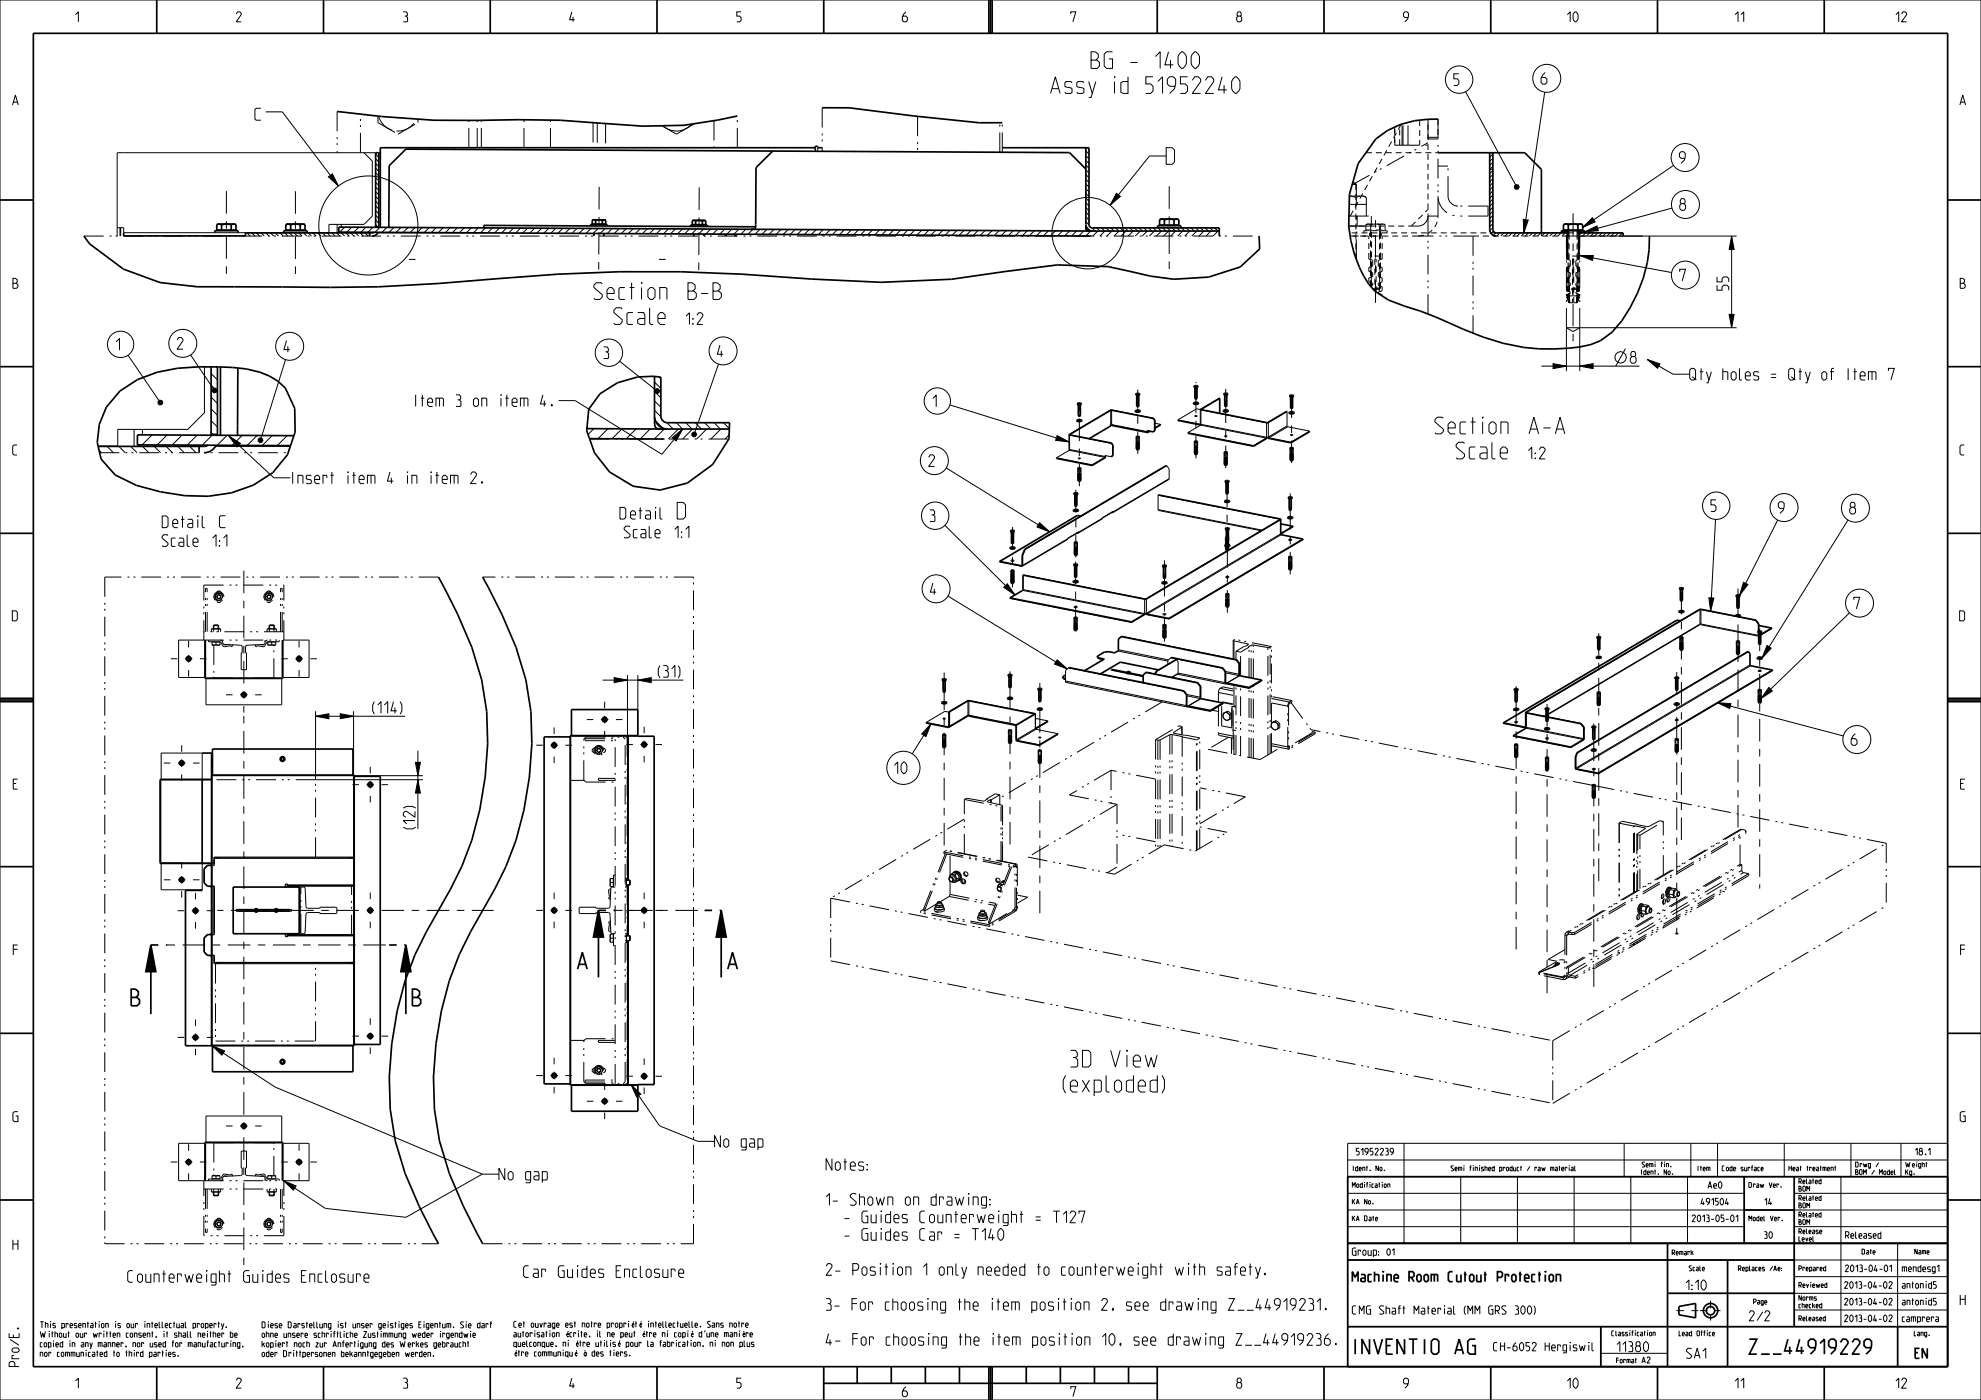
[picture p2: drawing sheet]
<svg xmlns="http://www.w3.org/2000/svg" width="594mm" height="420mm" viewBox="0 0 594 420" stroke-linecap="round" stroke-linejoin="round" font-family="sans-serif">
<g fill="none" stroke="#000" stroke-width=".3">
<path d="M0 0h594v420h-594zM22.6 4.4l.9-.9v3M70.8 4.2l.5-.7h.6l.4 .5v.4l-1.5 2.1h1.5M120.9 3.5h.9l.3 .5v.6l-.3 .2M121.4 4.8h.4l.4 .5v1l-.2 .2h-1.1M171.5 3.5l-.7 2.4h1.5M171.8 5v1.5M222.2 3.5h-1.3v1.3h.9l.4 .5v.8l-.4 .4h-.9M271.6 3.5a1.96 1.96 0 0 0-.6 3h.6l.5-.4v-.8l-.5-.5h-.9M321.1 4.2v-.7h1.5l-.9 3M327.2 18h1.4l.7-.7v-1.1l-.7-.6-1.4-.1v5h1.7l.8-.7v-1.1l-.8-.7h-.3M333.6 15.5h-1.8l-.7 .7v3.6l.7 .7h1.8v-2.8h-1.1"/>
<path d="M338.9 18.7h2.2M346.4 17l1.5-1.5v5M350.4 15.5l-1.1 4h2.5M351 18v2.5M353.6 16.2l.7-.7h.4l1 1.5v2.1l-1 1.4h-.4l-.7-.7-.4-.7v-2.1zM357.5 16.2l.7-.7h.4l1.1 1.5v2.1l-1.1 1.4h-.4l-.7-.7-.3-.7v-2.1zM371.9 4.8h-.6l-.5 .5v.8l.4 .4h.7l.4-.4v-.8l-.4-.5 .3-.2v-.6l-.3-.5h-.7l-.2 .5v.6l.2 .2M422.2 5.3h-1l-.4-.5v-.8l.4-.5h.7l.4 .5-.2 1.7-.9 .8M470 4.4l.8-.9v3M471.9 4l.6-.5 .7 .9v1.3l-.7 .8-.6-.4-.2-.4v-1.3zM520.3 4.4l.8-.9v3M522 4.4l.9-.9v3"/>
<path d="M568.5 4.4l.8-.9v3M570.2 4.2l.4-.7h.6l.5 .5v.4l-1.5 2.1h1.5M3.8 31.5l.8-3 .9 3M4 30.6h1.2M78.2 32.5h-1.4l-.4 .3v2.9l.4 .4h1.4M79.7 33.6h5l16.8 22.2M315 28l1.4-5 1.5 5M315.5 26.6h1.9M321.4 24.8l-.3-.3h-1.4l-.4 .3v1.1l2.1 .7v1.1l-.3 .3h-1.4l-.4-.3M325 24.8l-.3-.3h-1.5l-.3 .3v1.1l2.1 .7v1.1l-.3 .3h-1.5l-.3-.3M326.4 24.5l1.1 3.5M328.6 24.5l-1.4 4.7h-.8"/>
<path d="M334.2 23v.4zM334.2 24.5v3.5M338.2 23v5h-1.4l-.7-.3v-2.9l.7-.3h1.4M345.7 23h-2.1v2.2h1.4l.7 .7v1.4l-.7 .7h-1.4M347.2 24.5l1.4-1.5v5M352.3 25.9h-1.6l-.7-.7v-1.5l.7-.7h1.1l.7 .7v1.5l-.3 1.4-1.5 1.4M356.1 23h-2.2v2.2h1.5l.7 .7v1.4l-.7 .7h-1.5M357.5 24.1l.7-1.1h1.1l.7 .7v.8l-2.5 3.5h2.5M361.4 24.1l.8-1.1h1l.7 .7v.8l-2.5 3.5h2.5M366.4 23l-1 4h2.5M367 25.5v2.5M369.7 23.7l.7-.7h.3l1.1 1.5v2.1l-1.1 1.4h-.3l-.7-.7-.4-.7v-2.1z"/>
<path d="M437.4 22.1h-1.5v1.5h1l.5 .5v1l-.5 .5h-1M439.5 27.5l14.9 27.9M463.2 27.6l-6.3 42.3M463.3 21.7l-.7 .8-.5 1v1.2l.5 .5h.7l.5-.5v-1l-.5-.5h-1M587.7 31.5l.8-3 .9 3M588 30.6h1.1M37.1 45.8h-2v25M98.5 53.1l1.2-.9 1.8 3.6zM109.1 45.8h3.5M112.6 58.9l1 1M112.6 57.5l1 1M112.6 56.1l1 1"/>
<path d="M112.6 54.7l1 1M112.6 53.3l1 .9M112.6 51.9l1 .9M112.6 50.5l1 .9M112.6 49l1 1M112.6 47.6l1 1M112.6 46.2l1 1M113.6 45.8h.4M325.6 59.4l.9 1M325.6 58l.9 1M325.6 56.6l.9 1M325.6 55.2l.9 .9"/>
<path d="M325.6 53.8l.9 .9M325.6 52.4l.9 .9M325.6 51l.9 .9M325.6 49.5l.9 1M325.6 48.1l.9 1M325.6 46.7l.9 1M325.6 45.3l.9 .9M326 44.3l.5 .5M334.8 58l1.1 .9-3 2.7zM349.7 46.8h-5l-11.8 14.8M349.7 44.3h1.8l.7 .7v3.6l-.7 .7h-1.8zM446.8 45.8l-.1 .2"/>
<path d="M447.6 46.2l-.9 1M447.6 47.5l-.9 .9M447.6 48.7l-.9 .9M447.6 49.9l-.9 1M447.6 51.1l-.9 1M447.6 52.4l-.9 .9M447.6 53.6l-.9 .9M447.6 54.8l-.9 1M447.6 56l-.9 1M447.6 57.3l-.9 .9M447.6 58.5l-.9 .9M447.6 59.7l-.9 1"/>
<path d="M454.1 55.8l.5-.4 .7 .1 .2 .6-.2 .6-.7 .1-.5-.4zM501.8 49.6l-27.2 18.6M505.2 47.5h-1.1l-.5-.5v-1l.5-.5h.7l.5 .5-.2 2-1 1M35.1 68.3h2v1.5h48M66.7 70.8h.1M69.1 70.8h.1M73.6 70.8h.1M74.1 69.9l.9 .9M75.5 69.9l.9 .9M76.9 69.9l.9 .9M78.3 69.9l1 .9M79.7 69.9l1 .9"/>
<path d="M81.1 69.9l1 .9M82.5 69.9l1 .9M84 69.9l.9 .9M85.4 69.9l.9 .9M86.8 69.9l.9 .9M88.2 69.9l1 .9M89.6 69.9l1 .9M91 69.9l1 .9M92.4 69.9l1 .9M93.9 69.9l.9 .9M95.3 69.9l.9 .9M96.7 69.9l.9 .9"/>
<path d="M98.1 69.9l1 .9M98.6 67.3v2.5h-6.5M99.5 69.9l1 .9M100.9 69.9l1 .9M102 69.6l-.7 .3M102.3 67.3v.8M102.3 69.9l1 .9M103.4 68.1l-1.5 1.5M103.8 69.9l.9 .9M104.3 69.7v.2M105.2 69.9l.9 .9M105.5 68.2l-1.5 1.5"/>
<path d="M106.6 69.9l.9 .9M107.6 68.2l-1.5 1.5M108 69.9l1 .9M109.4 69.9l1 .9M109.7 68.2l-1.5 1.5M110.8 69.9h.1M111.8 68.2l-1.5 1.5M112.6 66l1 1M112.6 64.6l1 1M112.6 63.2l1 .9M112.6 61.8l1 .9M112.6 60.4l1 .9"/>
<path d="M112.6 67.4l.7 .7M113.3 69.9h32.4M113.9 68.2l-1.5 1.5M116 68.2l-1.5 1.5M118.1 68.2l-1.5 1.5M120.2 68.2l-1.5 1.5M122.4 68.2l-1.5 1.5M124.5 68.3l-1.5 1.4M126.6 68.3l-1.5 1.5M128.7 68.3l-1.5 1.5M130.8 68.3l-1.5 1.5M132.9 68.3l-1.5 1.5"/>
<path d="M135 68.3l-1.5 1.5M137.1 68.3l-1.5 1.5M139.2 68.3l-1.5 1.5M141.3 68.3l-1.4 1.5M143.5 68.4l-1.5 1.4M145.6 68.4l-1.5 1.5M147.7 68.4l-1.5 1.5M149.8 68.4l-1.5 1.5M151.9 68.4l-1.5 1.5M154 68.4l-1.5 1.5M156.1 68.4l-1.5 1.5M158.2 68.4l-1.5 1.5"/>
<path d="M160.3 68.4l-1.5 1.5M162.4 68.5l-1.4 1.4M164.6 68.5l-1.5 1.5M166.7 68.5l-1.5 1.5M168.8 68.5l-1.5 1.5M170.9 68.5l-1.5 1.5M173 68.5l-1.5 1.5M175.1 68.5l-1.5 1.5M177.2 68.5l-1.5 1.5M179.3 68.5l-1.5 1.5M181.4 68.6l-1.5 1.4M183.5 68.6l-1.4 1.5"/>
<path d="M185.7 68.6l-1.5 1.5M187.8 68.6l-1.5 1.5M189.9 68.6l-1.5 1.5M192 68.6l-1.5 1.5M194.1 68.6l-1.5 1.5M196.2 68.6l-1.5 1.5M198.3 68.6l-1.5 1.5M200.4 68.7l-1.5 1.4M202.5 68.7l-1.5 1.5M204.7 68.7l-1.5 1.5M206.8 68.7l-1.5 1.5M208.9 68.7l-1.5 1.5"/>
<path d="M211 68.7l-1.5 1.5M213.1 68.7l-1.5 1.5M215.2 68.7l-1.5 1.5M217.3 68.7l-1.5 1.5M217.8 70.2v.6M219.4 68.8l-1.5 1.4M220.2 70.3v.5M221.5 68.8l-1.5 1.5M223.6 68.8l-1.4 1.5M225.8 68.8l-1.5 1.5M227.9 68.8l-1.5 1.5M230 68.8l-1.5 1.5"/>
<path d="M232.1 68.8l-1.5 1.5M234.2 68.8l-1.5 1.5M236.3 68.8l-1.5 1.5M238.4 68.9l-1.5 1.4M240.5 68.9l-1.5 1.5M242.6 68.9l-1.5 1.5M244.7 68.9l-1.4 1.5M246.9 68.9l-1.5 1.5M249 68.9l-1.5 1.5M251.1 68.9l-1.5 1.5M253.2 68.9l-1.5 1.5M255.3 68.9l-1.5 1.5"/>
<path d="M257.4 69l-1.5 1.4M259.5 69l-1.5 1.5M261.6 69l-1.5 1.5M263.7 69l-1.5 1.5M265.8 69l-1.4 1.5M268 69l-1.5 1.5M270.1 69l-1.5 1.5M272.2 69l-1.5 1.5M274.3 69l-1.5 1.5M276.4 69.1l-1.5 1.4M278.5 69.1l-1.5 1.5M280.6 69.1l-1.5 1.5"/>
<path d="M282.7 69.1l-1.5 1.5M284.8 69.1l-1.5 1.5M287 69.1l-1.5 1.5M289.1 69.1l-1.5 1.5M291.2 69.1l-1.5 1.5M293.3 69.1l-1.5 1.5M295.4 69.2l-1.5 1.4M297.5 69.2l-1.5 1.5M299.6 69.2l-1.5 1.5M301.7 69.2l-1.5 1.5M303.8 69.2l-1.5 1.5M305.9 69.2l-1.4 1.5"/>
<path d="M308.1 69.2l-1.5 1.5M310.2 69.2l-1.5 1.5M312.3 69.2l-1.5 1.5M314.4 69.3l-1.5 1.4M316.5 69.3l-1.5 1.5M318.6 69.3l-1.5 1.5M320.7 69.3l-1.5 1.5M322.8 69.3l-1.5 1.5M324.9 69.3l-1.5 1.5M325.6 66.5l.9 1M325.6 65.1l.9 .9M325.6 63.7l.9 .9"/>
<path d="M325.6 62.3l.9 .9M325.6 60.9l.9 .9M325.7 68.1l1.2 1.1M327 69.3l-1.4 1.5M327.4 68.4l1 .9M328.9 68.4l.9 .9M329.2 69.3l-1.5 1.5M330.3 68.4l.9 .9M331.3 69.3l-1.5 1.5M331.7 68.4l.9 .9M333.1 68.4l.9 .9M333.4 69.3l-1.5 1.5"/>
<path d="M334.5 68.4l1 .9M335.5 69.3l-1.5 1.5M335.9 68.4l1 .9M337.3 68.4l1 .9M337.7 69.3l-1.5 1.5M338.8 68.4l.9 .9M339.8 69.3l-1.5 1.5M340.2 68.4l.9 .9M341.6 68.4l.9 .9M341.9 69.3l-1.5 1.5M343 68.4l.9 .9M344 69.3l-1.5 1.5"/>
<path d="M344.4 68.4l1 .9M345.8 68.4l1 .9M346.1 69.3l-1.5 1.5M347.2 68.4l1 .9M348.3 69.3l-1.5 1.5M348.7 68.4l.9 .9M350.1 68.4l.9 .9M350.4 69.3l-1.5 1.5M351.5 68.4l.9 .9M352.5 69.3l-1.5 1.5M352.9 68.4l.9 .9M354.3 68.4l1 .9"/>
<path d="M354.6 69.3l-1.5 1.5M355.7 68.4l1 .9M356.7 69.3l-1.5 1.5M357.1 68.4l1 .9M358.6 68.4l.9 .9M358.9 69.3l-1.5 1.5M360 68.4l.9 .9M361 69.3l-1.5 1.5M361.4 68.4l.9 .9M362.8 68.4l.9 .9M363.1 69.3l-1.5 1.5M364.2 68.4l1 .9"/>
<path d="M365.2 69.3l-1.5 1.5M447.6 60.9l-.9 1M447.6 62.2l-.9 .9M447.6 63.4l-.9 .9M447.6 64.6l-.9 1M447.6 65.8l-.9 1M447.6 67.1l-.9 .9M447.6 68.3l-.9 .9M447.8 69.4l-.7 .7M448.5 69.9l-.7 .7M449.7 69.9l-.9 .9M451 69.9l-1 .9"/>
<path d="M452.2 69.9l-1 .9M453.4 69.9l-.9 .9M454.6 69.9l-.9 .9M455.9 69.9l-1 .9M456.8 65.8l1.4 .2-1.3 3.9zM457.1 69.9l-1 .9M458.3 69.9l-.9 .9M459.5 69.9l-.9 .9M460.8 69.9l-1 .9M462 69.9l-1 .9M463.2 69.9l-.9 .9M464.4 69.9l-.9 .9"/>
<path d="M465.7 69.9l-1 .9M466.9 69.9l-1 .9M468.1 69.9l-.9 .9M468.2 69.6l.2 .3M468.2 69.3l.6 .6M468.5 69.2l.6 .7M468.8 69.2l.7 .7M469.2 69.2l.6 .7M469.3 69.9l-.9 .9M469.5 69.2l.7 .6M469.7 77.7h.1M469.7 77l.5 .5"/>
<path d="M469.7 76.2l.5 .5M469.7 75.5l.5 .5M469.7 74.8l.5 .5M469.7 74.1l.5 .5M469.7 73.4l.5 .5M469.7 72.7l.5 .5M469.7 71.9l.5 .5M469.7 71.2l.5 .5M469.9 69.2l.3 .3M469.9 70.8l-.2 .3M469.9 70.5l-.3 .3M470 70.8l.2 .2"/>
<path d="M470.2 71.3l-.5 .5M470.2 72l-.5 .5M470.2 72.7l-.5 .5M470.2 73.4l-.5 .5M470.2 74.1l-.5 .5M470.2 74.8l-.5 .5M470.2 75.6l-.5 .5M470.2 76.3l-.5 .5M470.2 77l-.5 .5M470.2 77.7l-.1 .1M470.5 69.2v1.6M472.9 69.2v1.6"/>
<path d="M473.2 76.9l.5 .5M473.2 71.9l.5 .5M473.2 69.7l.2 .2M473.2 69.4l.5 .5M473.4 69.2l.7 .7M473.7 77.1l-.5 .5 .2 .2M473.7 76.4l-.5 .5M473.7 75.6l-.5 .6 .5 .5 27.5 5.1M473.7 74.9l-.5 .5 .5 .5M473.7 74.2l-.5 .5 .5 .5M473.7 73.5l-.5 .5 .5 .5M473.7 72.8l-.5 .5 .5 .5"/>
<path d="M473.7 72.1l-.5 .5 .5 .5M473.7 71.3l-.5 .5M473.7 76.7l4.1-.1-.3 1.5zM473.7 70.9l-.2-.1-.3 .3 .5 .6M473.8 69.2l.6 .7M474.1 69.2l.7 .7M474.2 69.9l-.8 .8M474.5 69.2l.6 .7M474.6 68.2l2.9-2.9 .8 1.3zM475.2 69.5l3.7-1.7 .3 1.4zM475.5 69.9l-1 .9M476.7 69.9l-1 .9"/>
<path d="M477.9 69.9l-.9 .9M479.1 69.9l-.9 .9M480.4 69.9l-1 .9M481.6 69.9l-1 .9M482.8 69.9l-.9 .9M484 69.9l-.9 .9M485.3 69.9l-1 .9M486.5 69.9l-1 .9M501.3 62.4l-26.1 7.1-.4-.3M504.9 61.1h-.7l-.5 .5v1l.5 .5h.7l.5-.5v-1l-.5-.5 .4-.3v-.7l-.4-.5h-.7l-.4 .5v.7l.4 .3M4.7 85l.7 .4v.7l-.5 .4h-1v-3h.6l.7 .4v.7l-.5 .4h-.8M180.6 85.2l-.4-.4h-1.4l-.7 .7v.8l2.5 2.1v.7l-.7 .7h-1.5l-.3-.3"/>
<path d="M182 88h2.2v-1l-.8-.7h-.7l-.7 .7v2.1l.7 .7h1.5M186.6 92.7l-.4-.4h-1.4l-.7 .7v.8l2.5 2.1v.7l-.7 .7h-1.5l-.3-.3M187.4 86.3h-1.5l-.3 .3v2.9l.3 .3h1.5M188.8 86.3h1.4M189.4 84.8v5M189.8 93.8h-1.4l-.4 .3v2.9l.4 .3h1.4M191.2 93.8h1.8l.4 .7v2.8h-1.5l-.7-.3v-1.1l.7-.4h1.5M192.4 84.8v.4zM192.4 86.3v3.5M194.3 87l.7-.7h.7l.7 .7v2.1l-.7 .7h-.7l-.7-.7zM194.8 92.3v4.7l.3 .3h.8M197.3 95.5h2.1v-1l-.7-.7h-.7l-.7 .7v2.1l.7 .7h1.4"/>
<path d="M197.8 89.8v-3.5h1.8l.4 .3v3.2M205.7 94.8l1-1v3.5M206.3 87.3h1.4l.7-.7v-1.1l-.7-.5-1.4-.2v5h1.8l.7-.7v-1.1l-.7-.7h-.4M207.7 97.1h.2l-.2 .2zM207.7 95.6h.2l-.2 .2zM209 94.6l.5-.8h.7l.5 .5v.5l-1.7 2.5h1.7M210.2 88h2.2M213.8 87.3h1.4l.7-.7v-1.1l-.7-.5-1.4-.2v5h1.8l.7-.7v-1.1l-.7-.7h-.4M469.7 80.5l.6 .7M469.7 87l.4 .4M469.7 83.4l.7 .8M469.7 84.1l.7 .7"/>
<path d="M469.7 86.3l.9 .8M469.7 88.4l.9 .9M469.7 86.1h.1M469.9 80.2l-.2 .2M469.9 89.3l.8 .8-.4 .3 .4 .4M470 80.1l.3 .3-.6 .7M470.1 85.9l.4 .5M470.2 83.2l.2 .2M470.2 88.2l.4 .4M470.3 81.1l-.3 .4-.3-.3M470.4 83.2l-.7 .7M470.4 83.9l-.6 .7"/>
<path d="M470.5 84.6l-.2 .2M470.5 86l-.8 .8M470.5 88.1l-.8 .8M470.5 86.7l-.6 .6M470.6 87.3l-.2 .2M470.6 88.7l-.7 .7M470.6 89.4l-.5 .5M472.7 90l.4 .4M472.7 89.3l.6 .6M472.8 88.6l.7 .7M472.8 86.5l.8 .8M472.9 85.9l.8 .8"/>
<path d="M472.9 83.8l.8 .7M473 90.6l-.2 .2-.1-.1M473 83.1l.7 .7M473 88.2l.7 .6M473 81l.5 .5M473.1 80.3l.6 .7M473.2 88.2l-.4 .5M473.3 83.2l-.4 .3M473.4 86l-.6 .5M473.4 89.5l-.7 .7M473.5 80.2l-.4 .4M473.7 81.4h-.1"/>
<path d="M473.7 83.5l-.8 .8M473.7 88.5l-1 1M473.7 84.2l-.5 .5-.3-.2M473.7 80.6l-.7 .7M473.7 87.1l-.2 .2M473.7 86.4l-.9 .8 .2 .3M503.7 81.5v-.7h1.7l-1 3.5M588.6 85l.7 .4v.7l-.5 .4h-1v-3h.6l.7 .4v.7l-.5 .4h-.8M34.8 102.6l1-1v3.5M38.4 106.6l9.3 13.6M53.1 102l.5-.7h.7l.5 .5v.5l-1.7 2.5h1.7M57.2 106.5l6.7 10"/>
<path d="M63.3 119.1l1.9 1.9M63.3 115.6l1.9 1.9M63.3 112.1l1.9 1.9M63.7 116.8l.5-.4 .6 .2 .3 .5-.3 .6-.6 .2-.5-.4zM64.8 110.1l.4 .3M85.6 107.9l-7.3 23.5M85.9 102.1l-.8 2.8h1.8M86.3 103.9v1.7M124.6 118.4v3.5M126.2 119.4h1M126.6 118.4v3.5M131.8 119.4v2.5"/>
<path d="M136.7 118.4h1l.4 .5v.8l-.4 .2M137.2 119.9h.5l.5 .5v1.3l-.2 .2h-1.3M142.5 119.4h.5l.5 .5v1.5l-.5 .5h-.5l-.5-.5v-1.5zM150.2 118.4v.3zM150.2 119.4v2.5M151.5 119.4h1M152 118.4v3.5M157.1 119.4v2.5M162.8 118.4l-.8 2.8h1.8M181 104.1h1l.4 .5v.7l-.4 .3M181.5 105.6h.5l.5 .5v1.2l-.3 .3h-1.2M185.8 108.4l10.7 8.4"/>
<path d="M196.3 117.4l1.9 1.9M196.3 114.6l1.9 1.9M196.4 117l.5-.4 .6 .1 .3 .6-.3 .6-.6 .1-.5-.4zM197.5 113.1l.7 .6M215.4 109.2l-7 20.4M215.9 103.5l-.8 2.8h1.8M216.3 105.3v1.7M279.7 119.6l1-1v3.5M340.9 118.7v3.2M341.4 118.7v3.2M358.4 116.4v3.1M358.4 119.6h.1"/>
<path d="M358.4 119.6h.4M358.8 119.6h.1M358.8 116.4v3.1M365.6 119.5l-5.6 3.3M367.3 118.6v3.2M367.8 118.6v3.2M387 119.2v3.2M387.5 119.2v3.2M5.1 133.5h-.9l-.4 .4v2.2l.4 .4h.9M29.7 135l.8 .8M32.1 133.9l1.9 1.9M35.3 128.8v5h-5.9"/>
<path d="M35.7 133.9l1.9 1.9M39.2 133.9l1.9 1.9M42 133.5l-1.3 .4M42.7 128.8v1.7M42.7 133.9l1.9 1.9M45.6 130.5l-3 3M46.3 133.9l1.9 1.9M46.6 133.5v.4M47.4 120.4l.5-.4 .6 .2 .3 .6-.3 .6-.6 .1-.5-.4zM49.8 133.9l1.9 1.9M50.1 130.5l-3 3M53.3 133.9l1.9 1.9"/>
<path d="M54.6 130.5l-3 3M56.9 133.9l1.9 1.9M59.1 130.6l-3 2.9M63.3 126.2l1.9 1.9M63.3 122.7l1.9 1.9M63.3 129.8l.6 .5M63.6 130.6l-3 3M64.6 133.9h22.4M68.1 130.6l-3 3M68.6 130.8l3.5 2.2-1 1.1zM68.6 130.8l13.5 12.5h5M72.6 130.6l-3 3"/>
<path d="M77.1 130.6l-3 3M77.4 131.7l.5-.4 .7 .2 .2 .6-.2 .6-.7 .1-.5-.4zM81.6 130.7l-3 3M86.1 130.7l-3 3M128.2 120.7h1.5v-.8l-.5-.5h-.5l-.5 .5v1.5l.5 .5h1M130.7 121.9v-2.5h2l.3 .3v2.2M144.5 121.9v-2.5h1.2l.3 .3v2.2M153.5 120.7h1.5v-.8l-.5-.5h-.5l-.5 .5v1.5l.5 .5h1M156 121.9v-2.5h2l.3 .3v2.2M163.2 120.2v1.7M165.4 121.4l.2 .1-.1 .3-.2-.2zM167.5 120.2h5l26 16.1 6.2-7.6-1.9-1.9"/>
<path d="M178.1 128.6l-1.8 1.7M182.3 128.6l-3 3M186.5 128.6l-3 3M190.7 128.7l-3 3M195 128.7l-3 3M196.3 120.3l1.9 1.9M196.3 123.1l1.9 1.9M196.5 126.2l2.3 2.3M199.2 128.7l-3 3M200 126.8l1.9 1.9M201.6 131.3l3.1-2.6-2 3.6zM203.4 128.7l-3 3"/>
<path d="M205.6 126.8l1.9 1.9M207.5 130l.5-.4 .6 .1 .3 .6-.3 .6-.6 .2-.5-.4zM207.7 128.7l-3 3M208.4 126.8l1.9 1.9M211.3 126.8l1.9 1.9M211.9 128.7l-3 3M214.1 126.8l1.9 1.9M216.1 128.7l-3 3M216.9 126.8l1.8 1.8M218.6 130.5l-1.2 1.2M278.5 137.2l.5-.8h.7l.5 .5v.5l-1.7 2.5h1.7M284.8 121.5l35.8 11.1"/>
<path d="M317 130.7l3.6 1.9-4.1-.5zM320.5 130.4l.2 .1M320.5 134.6l.2 .2M320.5 130.4l.1 4.6M320.6 130.3l-.1 .1M320.6 130.3l.1 .1M320.6 135.1l-3.8 2.2 10.7 2.2 3.8-2.3M320.6 135.1l10.7 2.1M320.7 134.8l-.1 .3M320.7 130.5v4.3M320.7 134.8l10.7 2.1M320.8 130.5h-.1"/>
<path d="M323.3 137.5h.7zM323.4 121.5v3.2M323.4 124.7h.1M323.4 124.7l.4 .1M323.9 124.8h.1M323.9 124.7h.1M323.9 121.5v3.2M331.3 137.2v.2M331.4 136.9l-.1 .3M331.4 136.7v.2M331.5 136.9h-.1M332.9 123l-12.3 7.3"/>
<path d="M332.9 123l.1 .1v4.2M332.9 123h.5l-.1 4.3M333.3 127.4l10.8 2M340.9 121.9h.1M340.9 121.9h.4M341.4 121.9h.1M344.1 129.4v.2M344.1 129.2v.2M344.1 129.5l.1 .1M344.2 129.6h.1M344.2 129.6v.1M344.6 129.3l-.4 .3"/>
<path d="M346.3 127l1.7 .3-1.7 1M358.3 124.8h.6zM359.8 127.3v.1M359.9 127.2l-.1 .1M359.9 127.2h.1M359.9 122.9l-1.1-.3-5.6 3.4 6.6 1.3M359.9 122.8v4.4l.2 .1M359.9 122.8l.2 .2M360 122.8h-.1M360 122.8l.1 .1M360 127.5l19.7 3.9M360 127.5l-3.8 2.3 19.7 3.9 3.8-2.3"/>
<path d="M360.1 127.3l-.1 .2M360.1 123v4.3M360.1 127.3l19.7 3.9M360.1 123l19.7 3.8M360.2 122.9l-.1 .1M365.7 123.8l-.2 .2M367.2 130.8h.7zM367.3 121.8h.1M367.3 121.8h.4M367.7 121.8h.1M367.8 121.8h.1M379.7 131.4v.2"/>
<path d="M379.8 131.2l-.1 .2M379.8 126.8v4.4M379.8 131.2h.1M379.9 126.8h-.1M380.1 126.8h.2M380.3 131.1l-.5 .1M380.3 126.8h-.5M380.3 131.1h.1M380.3 131.1l.2 .2M380.3 126.8l5.6-3.3v4.3M380.3 126.8v4.3M380.5 131.3v.2"/>
<path d="M385.9 127.8l-5.6 3.3M385.9 127.8l.2 .2M386.1 128l-5.6 3.3M386.1 128l6.6 1.3-5.6 3.4-6.6-1.4M387 130.4l.6 .1zM387.1 122.4h.1M387.1 122.4h.4M387.5 122.4h.1M432.8 125.5l-.4-.3h-1.4l-.7 .7v.7l2.5 2.1v.8l-.7 .7h-1.5l-.3-.4M434.2 128.4h2.1v-1.1l-.7-.7h-.7l-.7 .7v2.2l.7 .7h1.4M439.1 133l-.3-.3h-1.5l-.7 .7v.7l2.5 2.1v.8l-.7 .7h-1.4l-.4-.4M439.6 126.6h-1.5l-.3 .4v2.8l.3 .4h1.5"/>
<path d="M441 126.6h1.4M441.6 125.2v5M442.3 134.1h-1.4l-.3 .4v2.8l.3 .4h1.4M443.8 134.1h1.8l.3 .7v2.9h-1.4l-.7-.4v-1.1l.7-.3h1.4M444.6 125.2v.3zM444.6 126.6v3.6M446.5 127.3l.7-.7h.7l.7 .7v2.2l-.7 .7h-.7l-.7-.7zM447.3 132.7v4.6l.4 .4h.7M449.8 135.9h2.2v-1.1l-.7-.7h-.7l-.8 .7v2.2l.8 .7h1.4M450 130.2v-3.6h1.8l.4 .4v3.2M458.3 135.2l1-1v3.5M458.5 130.2l1.4-5 1.4 5"/>
<path d="M459 128.7h1.9M460.3 137.4h.2l-.2 .3zM460.3 135.9h.2l-.2 .3zM461.5 134.9l.5-.7h.8l.5 .5v.5l-1.8 2.5h1.8M462.8 128.4h2.1M466.3 130.2l1.5-5 1.4 5M466.8 128.7h1.9M589 133.5h-.9l-.4 .4v2.2l.4 .4h.9M48.6 154.8h1.3l.5 .5v2.5l-.5 .5h-1.3zM51.8 157h1.5v-.7l-.5-.5h-.5l-.5 .5v1.5l.5 .5h1M54.3 155.8h1M54.7 154.8v3.5"/>
<path d="M56.3 155.8h1.3l.2 .5v2h-1l-.5-.3v-.7l.5-.3h1M59.3 154.8v.2zM59.3 155.8v2.5M60.6 154.8v3.2l.3 .3h.5M67.6 154.7h-1.4l-.4 .4v2.8l.4 .4h1.4M87.8 141.6v3.5M89.3 145.1v-2.5h1.3l.2 .2v2.3M93.3 142.8l-.2-.2h-1l-.3 .2v.8l1.5 .5v.7l-.2 .3h-1l-.3-.3M94.3 143.8h1.5v-.7l-.5-.5h-.5l-.5 .5v1.5l.5 .5h1M98 143.3l-.2-.7h-1v2.5M99.1 142.6h1M99.5 141.6v3.5"/>
<path d="M104.3 141.6v.2zM104.3 142.6v2.5M105.7 142.6h1M106.1 141.6v3.5M107.7 143.8h1.5v-.7l-.5-.5h-.5l-.5 .5v1.5l.5 .5h1M110.2 145.1v-2.5h2l.2 .2v2.3M111.3 142.6v2.5M116.9 141.6l-.7 2.7h1.7M117.3 143.3v1.8M122.2 141.6v.2zM122.2 142.6v2.5M123.5 145.1v-2.5h1.3l.2 .2v2.3"/>
<path d="M129.3 141.6v.2zM129.3 142.6v2.5M130.6 142.6h1M131 141.6v3.5M132.6 143.8h1.5v-.7l-.5-.5h-.5l-.5 .5v1.5l.5 .5h1M135.1 145.1v-2.5h2l.2 .2v2.3M136.2 142.6v2.5M141.1 142.3l.5-.7h.7l.5 .5v.5l-1.7 2.5h1.7M144.4 144.5l.3 .2-.1 .2-.3-.1zM185.9 152.2h1.2l.5 .5v2.5l-.5 .5h-1.2zM188.9 158.1l-.2-.3h-1l-.5 .5v.5l1.7 1.5v.5l-.5 .5h-1l-.2-.2M189.1 154.5h1.5v-.8l-.5-.5h-.5l-.5 .5v1.5l.5 .5h1"/>
<path d="M191.2 158.8h-1l-.3 .3v2l.3 .2h1M191.6 153.2h1M192 152.2v3.5M192.2 158.8h1.2l.3 .5v2h-1l-.5-.2v-.8l.5-.2h1M193.6 153.2h1.2l.3 .5v2h-1l-.5-.2v-.8l.5-.2h1M194.7 157.8v3.3l.2 .2h.5M196.6 152.2v.3zM196.6 153.2v2.5M197.9 152.2v3.3l.2 .2h.5M202.3 158.8l1-1v3.5M203.1 150.7h1.7l.8 .7v3.6l-.8 .7h-1.7zM204.3 159.6h.2l-.2 .2z"/>
<path d="M205.6 158.8l1-1v3.5M278.8 153h1l.4 .5v.7l-.4 .3M279.3 154.5h.5l.5 .5v1.2l-.2 .3h-1.3M283.3 157.6l21 20.9M283.7 140.4l31 19.2M303.3 159.7v3.2M303.8 159.7v3.2M311.7 156.8l3 2.8-3.8-1.5zM322.3 148.5v3.2M322.4 151.7h.1M322.4 151.7h.4M322.8 151.7h.1"/>
<path d="M322.8 148.5v3.2M323.1 160l-16.4 9.6M323.2 159.7l-.1 .3M323.3 159.6l.1 .1M323.3 160h-.2M323.4 159.7l-.1 .3M323.4 159.7l-3.3 1.8-.1 .4-13.5 8M333.4 153.8l-10 5.9M333.4 153.7v.1M333.6 153.5h.2M333.7 153.8h-.3M333.8 153.5l-3.3 1.8-.1 .4-7.1 4.3"/>
<path d="M333.8 153.5l-.1 .3M333.8 153.5l16.8-9.9-.2 .3-16.7 9.9M347.3 152.9l.1 .2 30.7 6.1M347.3 152.9v-4.4l36.4 7.2M347.3 152.9l31.1 6.1M367.7 144.8v3.2M367.7 148h.1M367.7 148h.4M367.8 159v3.2M368.1 148h.1M368.2 148h.1M368.2 144.8v3.2"/>
<path d="M368.3 159v3.2M383.7 155.7l.1 .1M383.7 155.7v.2M383.8 155.8l-40.2 23.9M383.8 155.8l.2 .1v4.3M383.8 155.7h-.1M386.6 149.7v3.2M386.7 152.9h.1M386.7 152.9h.4M387.1 152.9h.1M387.1 149.7v3.2M387.7 158.1l-44 25.9v-4.3h-.1"/>
<path d="M514.4 155.8l-1.5 27.6M514.5 150h-1.5v1.5h1l.5 .5v1l-.5 .5h-1M533 156l-11.4 22.6M534.8 152.5h-1.1l-.5-.5v-1l.5-.5h.8l.5 .5-.3 2-1 1M554.1 156l-25.8 41.4M555.1 152.2l-.3-.2v-.8l.3-.5h.8l.3 .5v.8l-.3 .2 .5 .5v1l-.5 .5h-.8l-.5-.5v-1l.5-.5h.8M50.4 160.7l-.3-.3h-1l-.5 .5v.5l1.8 1.5v.5l-.5 .5h-1l-.3-.2M52.6 161.4h-1l-.2 .3v2l.2 .2h1M53.6 161.4h1.3l.2 .5v2h-1l-.5-.2v-.8l.5-.2h1M56.1 160.4v3.3l.3 .2h.5M57.9 162.7h1.5v-.8l-.5-.5h-.5l-.5 .5v1.5l.5 .5h1M63.8 161.4l1-1v3.5"/>
<path d="M65.8 163.7h.2l-.2 .2zM65.8 162.2h.2l-.2 .2zM67 161.4l1-1v3.5M196.4 160.1h1.5v-.8l-.5-.5h-.5l-.5 .5v1.5l.5 .5h1M204.3 161.1h.2l-.2 .2zM279.7 174.9l-.7 2.7h1.7M280.1 176.6v1.8M284.3 178.8l35.7 21.9M299.7 168.6l6.6 1.3M302 175.1l2.3 3.4-3.3-2.3zM302.8 179.5l36.5 7.2 3.8-2.2M303.4 168.3h.4"/>
<path d="M303.4 162.9h.1M303.4 162.9l.4 .1M303.8 163h.1M303.8 162.9h.1M306.5 169.6l-.2 .3M306.5 169.6h.2M306.5 169.9h-.2M306.7 177.1l36.4 7.2v.2M306.7 169.6l-.2 .3M306.7 176.9l36.5 7.2M306.8 172.5l36.5 7.2M322.3 169.9v3.1"/>
<path d="M322.3 173l.4 .1M322.7 173.1h.1M322.8 169.9l-.1 3.2M343.3 179.7l-.1 4.4M343.6 179.7h-.3M348.9 170.2v3.2M348.9 173.4h.1M348.9 173.4h.5M349.4 173.4h.1M349.4 170.2v3.2M367.8 173.2h.5M367.8 162.2h.1"/>
<path d="M367.8 162.2h.4M368.2 162.2h.1M384.1 160.4l-40.2 23.8v.2M386.6 162h.5M390.7 161.9l-40.2 23.8-6.6-1.3M503.9 177v3.1M504.4 177v3.1M512.4 179.3l1.5 .1-1 4zM520.9 179.1v3.2M521.4 179.1v3.2M522.8 174.7l1.3 .7-2.5 3.2zM555.9 179.9v-.7h1.7l-1 3.5"/>
<path d="M3.7 183.2h1.1l.4 .5v2.1l-.4 .4h-1.1zM61.1 192h-7.5v11.2h7.8M61.4 192v11.2M84.9 192v11.2M85.1 192h7.6v11.2h-7.8M197.9 199.7l-.5 1v1.7l.5 1M198.9 199.7h1l.4 .5v.7l-.4 .3M203.4 199.7l.5 1v1.7l-.5 1M317 198l3 2.7-3.8-1.5zM322.3 182.2h.5M343.2 184.1h.1M343.3 184.1l-.2 .4"/>
<path d="M343.6 184.1l.3 .3M348.9 184.4h.5M479.1 191.6v3.2M479.2 194.8h.1M479.2 194.8h.4M479.6 194.8h.1M479.6 191.6v3.2M503.9 180.2h.1M503.9 180.2h.5M504.4 180.2h.1M509.6 182.9h.1M509.7 182.9l-52 30.8"/>
<path d="M509.7 187.2l-45.5 27M509.7 182.9v4.3M509.7 187.2l-.1 .3-45.4 26.9M509.8 187.2h-.1M510 182.9h-.3M510 187.2l.1 .3 17.2 3.4v-.3M510 187.2l17.3 3.4M510 182.9v4.3M510 187.2h-.2M510.1 182.8l-.1 .1M520.9 182.3h.1M520.9 182.3l.4 .1"/>
<path d="M521.3 182.4h.1M521.4 182.3h.1M524.7 199.5l-52.4 30.9 .4 .5M524.9 199.7l-52.2 31v.2M527.3 190.6h.1M527.4 190v3.1M527.4 193.2h.1M527.4 193.2h.5M527.9 193.2h.1M527.9 190v3.1M529.8 193.7l1.3 .7-2.8 3zM531.3 188.6l-3.4 2"/>
<path d="M554.6 183.9l-26.6 25.7M587.6 183.2h1.1l.4 .5v2.1l-.4 .4h-1.1zM61.4 203.2l.4 .4M61.8 203.6v7.8h22.7v-7.8M61.8 203.6h22.7M84.9 203.2l-.4 .4M94.6 214.9l4-.8v1.5zM94.6 213.4v20.5h32.2M94.6 214.9h26.9M102 214.1l4 .8-4 .7zM106 213.4v100.1h-42.3M112.3 210.5l-.5 1v1.7l.5 1"/>
<path d="M113.3 211.5l1-1v3.5M115.3 211.5l1-1v3.5M118 210.5l-.7 2.7h1.7M118.4 212.2v1.8M120 210.5l.5 1v1.7l-.5 1M180.7 204h24.2M184.2 203.3l4 .7-4 .8zM188.2 202.5v18.4M191.3 204l4-.7v1.5zM191.3 202.5v10.4M199.4 201.2h.5l.5 .5v1.2l-.3 .3h-1.2M201.4 200.7l1-1v3.5"/>
<path d="M279.1 217.2l-1.5 3.8-1.2-.8zM279.1 217.2l-5.6 8.9M282.8 215.5l.7 .1zM282.9 204.3v3.2M282.9 207.5h.1M282.9 207.5h.4M283.3 207.5h.1M283.3 204.3v3.2M284.3 218v.2M284.5 217.9l-.2 .1M284.5 213.6l-1.2-.2-5.6 3.3 6.6 1.3M290.1 210.2l-5.6 3.3v4.4"/>
<path d="M290.1 210.2l.1 .1v4.3M290.2 214.6l-5.7 3.3M290.6 210.2l19.7 3.9M290.6 210.2h-.5M290.6 210.2l-.1 4.3 14.4 2.9M302.6 203v3.2M302.6 206.2h.1M302.6 206.2h.4M303.1 206.2h.1M303.1 203v3.2M310.3 214.2h.1M310.3 214.1l.2 .1"/>
<path d="M310.3 214.1l-.1 .1M310.4 214.2l-5.6 3.4v4.3M310.4 218.6l-5.6 3.3M310.4 218.6l.2 .2M310.4 214.2v4.4M310.5 214.2h-.1M310.5 214.2l-.1 4.4M310.5 215.5l3.7 .8-3.7 2.2M310.6 218.8l-5.6 3.3M310.6 218.8l6.6 1.3-5.6 3.3-6.6-1.3M311.6 207.1v3.2M311.6 210.3h.1"/>
<path d="M311.6 210.3l.4 .1M312 210.4h.1M312 210.3h.1M312 207.1v3.2M333.4 201h.2M333.6 201l4.3 .9M333.6 200.9v.1M338.7 202.1l4.1 .8M351.3 203.2l1.9-1.2-1.7 1.2M353.1 202.3l14.4 2.9M353.2 201.9l14.1 2.9M355.7 211.7l-36.2-7.4 .2 .4 36.2 7.4"/>
<path d="M355.9 212.1h.1M355.9 212.1h.3M356 211.8h.2M356.2 211.8v.3M359.8 209.5l.2 .1-3.8 2.2M366.7 211.2l-3.8 2.2-6.7-1.3M367.5 205.2h.1M367.5 205.2h.4M367.6 204.9h.3M367.9 204.9v.3M371.4 202.6l.2 .1-3.7 2.2M378.3 204.3l-3.8 2.2-6.6-1.3"/>
<path d="M450.8 217.1l6.6 1.3M454.4 207.2v3.2M454.4 216.7h.4M454.4 210.4h.1M454.4 210.4l.4 .1M454.8 210.5h.1M454.8 210.4v.1M454.8 210.4h.1M454.9 207.2v3.2M457.5 218.1l-.1 .3M457.5 213.7h.2M457.6 218.3l-.2 .1"/>
<path d="M457.6 218.5l17.2 3.4v.1M457.7 218.2l-.1 .1M457.7 218.2h.1M457.7 218.3h-.1M457.7 218.2l17.3 3.4M457.7 213.7v4.5M457.7 213.7v.1M463.6 214.6l-.5 .3M463.6 214.8l-.3 .1M463.6 213.1v3.1M463.7 216.3h.1M463.7 216.3h.4"/>
<path d="M464.1 216.3h.1M464.1 213.1v3.1M477.7 218.5v3.2h.4M478.1 218.5v3.2M502.5 203.8v3.1M502.5 216.1h.5M502.5 207h.1M502.5 207h.5M503 207h.1M503 203.8v3.1M515 210.8l4 .3-.4 1.5zM515 210.8l37.7 10"/>
<path d="M527.4 201.3h.5M530.4 206.2l1 1.1-3.4 2.3zM531.5 201.2l-52.3 31-6.5-1.3M4 235h.8M5.3 233.7h-1.3v3h1.3M60.6 233.7v-7.8h-12.3v7.8l-.4 .4v24.6l.4 .4v7.8h12.3v-7.8M63.7 232.7h63.1M105.8 232.7l.2 .2M124.6 228.7h1.5l-.8 4zM125.3 233.9l.8 4h-1.5zM125.3 225.2v23.5M171.4 220.9l-.2 .2v104.1l.2 .2"/>
<path d="M268.2 229.6l1-1v3.5M270.9 228.6h.3l.7 1v1.5l-.7 1h-.3l-.7-1v-1.5zM304.7 221.9h.1M304.8 221.9l.2 .2M305 222.1v.2M311.5 221.2h.6zM453.8 220.9l17.2 3.4 3.8-2.3M463.7 221.6h.4M475 221.6l-.2 .4M477.7 230.8h.4M478.1 221.7h.1M556.3 220.1l-.7 .8-.5 1v1.2l.5 .5h.7l.5-.5v-1l-.5-.5h-1.1"/>
<path d="M587.9 235h.8M589.2 233.7h-1.3v3h1.3M64.2 257.1v.6M120.9 248.2l1 .5h1.8l1-.5M120.9 242.4l1-.5h1.8l1 .5M124.4 243.4v1.8l-2.5-1.8h-.5l-.5 .5v.8l.8 .5M124.4 246.2h-3.5l1 1M4 284.8h1.3M5.3 283.5h-1.3v3M64.2 288.5v.5M64.2 289v.1M64.2 289.1h.1"/>
<path d="M587.9 284.8h1.3M589.2 283.5h-1.3v3M5.4 333.5h-1.1l-.4 .4v2.2l.4 .4h1.1v-1.7h-.7M589.3 333.5h-1.1l-.4 .4v2.2l.4 .4h1.1v-1.7h-.7M61.4 343v11.2M61.4 343h-7.8v11.2h7.5M61.8 342.6l-.4 .4M61.8 342.6v-7.8h22.7v7.8M61.8 342.6h22.7M84.5 342.6l.4 .4M84.9 343h7.8v11.2h-7.6M84.9 343v11.2"/>
<path d="M404.1 343h179.9v67h-179.9zM404.1 348h179.9M404.1 353h179.9M404.1 358h118.9M421 343v30M438 353v20M455 353v20M472 353v20M487 343v10M489 353v20M506 353v20M507 343v10"/>
<path d="M515 343v10M523 353v20M535 343v10M538 353v45M538 358h46M552 353v45M555 343v10M570 343v10M3.9 371.9v3M3.9 373.2h1.5M5.4 371.9v3M404.1 373h179.9"/>
<path d="M404.1 378h179.9M404.1 363h179.9M404.1 368h118.9M500 373v37M518 378v32M538 368h46M569 373v37M2.7 400v1.3h3v-1.3M5.2 398.5l.4 .1zM12.1 399.4l.3 1.8 .4-1.3 .4 1.3 .4-1.8M12.1 396.5h1M12.6 396.5v1.8"/>
<path d="M13.6 397l.8 .2v1.1M13.6 396.5v1.8M14.8 399.5h.1M14.8 399.9v1.3M15.1 396.7h.1M15.1 397v1.3M15.4 399.9h.6M15.7 399.4v1.8M16.5 399.9l.7 .1v1.2M16.5 399.4v1.8M16.6 397.2h-.8v.4l.8 .2-.1 .5-.7-.1M18.5 398.3l.8-.1-.1-1.2h-.7v1.8"/>
<path d="M19 399.9l.2 1.3h.6v-1.3M20.3 399.9h.5M20.4 397.4l-.1-.4h-.5v1.3M20.5 399.4v1.8M21 397.7h.7l-.2-.7-.5 .3v.8l.2 .2h.5M23 397.2h-.7v.4l.7 .2-.1 .5-.6-.1M23.5 397.7h.8l-.2-.7-.6 .3v.8l.3 .2h.5M24.1 399.9l.1 1.3h.6v-1.3M24.8 398.3v-1.3l.8 .2v1.1M26.1 397h.5M26.3 396.5v1.8M27.1 397h.7l.1 1.3-.8-.1v-.4l.8-.1"/>
<path d="M27.9 399.9l.4 1.3 .3-1 .3 1 .3-1.3M28.4 397h.5M28.6 396.5v1.8M29.7 396.7h.1M29.7 397v1.3M30.4 397.3l.3-.3 .5 .3v.8l-.3 .2-.5-.2zM31.1 399.5h.1M31.1 399.9v1.3M31.7 398.3v-1.3l.8 .2v1.1M31.8 399.9h.5M32 399.4v1.8M32.8 399.9h.6"/>
<path d="M33.1 399.4v1.8M34.6 396.7h.1M34.6 397v1.3M36.1 397.2h-.8v.4l.8 .2-.1 .5-.7-.1M38 397.3l.3-.3 .5 .3v.8l-.3 .2-.5-.2zM38.5 399.9l-.6 .1v1.1l.6 .1M39.3 397l.1 1.3h.7v-1.3M41.2 397.4l-.1-.4h-.5v1.3M43.4 396.7h.1M43.4 397v1.3M44.1 398.3v-1.3l.8 .2v1.1M45.4 397h.5"/>
<path d="M45.4 399.9h.6M45.6 396.5v1.8M45.7 399.4v1.8M46.4 397.7h.8l-.3-.7-.5 .3v.8l.3 .2h.5M47.7 396.5v1.7l.4 .1M48.6 396.5v1.7l.4 .1M49.2 399.5h.1M49.2 399.9v1.3M49.5 397.7h.8l-.3-.7-.5 .3v.8l.3 .2h.5M49.9 399.9h.5M50.1 399.4v1.8M51.4 397l-.6 .2v1l.6 .1"/>
<path d="M52 397h.5M52.2 396.5v1.8M53 397l.1 1.3h.7v-1.3M53.6 399.9l.8 .1v1.2M53.6 399.4v1.8M54.3 397h.6l.1 1.3-.7-.1v-.4l.7-.1M54.9 399.9h.6l.1 1.3-.7-.1v-.4l.7-.1M55.6 396.5v1.7l.3 .1M56.2 399.4v1.7l.3 .1M57.1 399.4v1.7l.3 .1M57.9 398.3l.7-.1-.1-1.2h-.6v1.8M59.8 397.4l-.1-.4h-.5v1.3"/>
<path d="M60.3 397.3l.3-.3 .5 .3v.8l-.3 .2-.5-.2zM61.6 398.3l.8-.1-.2-1.2h-.6v1.8M62.2 399.5h.1M62.2 399.9v1.3M62.9 397.7h.8l-.3-.7-.5 .3v.8l.2 .2h.6M62.9 399.9h.5M63.1 399.4v1.8M63.9 399.9l.8 .1v1.2M63.9 399.4v1.8M64.8 397.4l-.1-.4h-.5v1.3M65.3 397h.5M65.5 396.5v1.8"/>
<path d="M66.4 397l.3 1.3M67.1 397l-.5 1.8h-.2M67.8 398l.1 .2zM69.1 399.4v1.8h.6l.1-1.2-.7-.1M78.6 396.6h.6l.3 .2v1.3l-.3 .3h-.6zM79.9 399.9l.7 .2v1.1M79.9 399.4v1.8M80.5 396.7h.1M80.5 397.1v1.3M81.1 397.7h.8l-.2-.6-.6 .2v.8l.3 .3h.5M83.2 397.2h-.8v.4l.8 .2-.1 .6-.7-.2M83.7 397.7h.8l-.3-.6-.5 .2v.8l.3 .3h.5"/>
<path d="M85.1 399.9l.2 1.3h.6v-1.3M86.4 396.6h.7l.2 .2v1.3l-.2 .3h-.7zM88 397.1h.7l.1 1.3-.8-.2v-.4l.8-.1M89.9 397.5l-.1-.4h-.5v1.3M91.3 397.2h-.8v.4l.8 .2-.2 .6-.6-.2M91.8 397.1h.5M92 396.6v1.8M92.8 397.7h.8l-.3-.6-.5 .2v.8l.3 .3h.5M94.1 396.6v1.6l.4 .2M95 396.6v1.6l.4 .2M95.9 397.1l.1 1.3h.7v-1.3M96.1 399.9l-.7 .2v1l.7 .1"/>
<path d="M96.6 399.9l.7 .2v1.1M96.6 399.4v1.8M97.2 398.4v-1.3l.7 .1v1.2M99.2 398.4l-.7-.2 .1-1.1h.6v1.5l-.7 .2M99.3 399.6h.1M99.3 399.9v1.3M100 399.9h.6M100.6 399.4l-.4 .2v1.6M101 399.9h.5M101.2 399.4v1.8M101.4 396.7h.1M101.4 397.1v1.3"/>
<path d="M102 399.4v1.7l.4 .1M102.9 397.2h-.8v.4l.8 .2-.2 .6-.6-.2M103.2 399.6h.1M103.2 399.9v1.3M103.4 397.1h.5M103.6 396.6v1.8M104.5 399.9l-.6 .2v1l.6 .1M105 399.9l.8 .2v1.1M105 399.4v1.8M105.8 397.1l.2 1.3h.6v-1.3M107.1 398.4v-1.3l.8 .1v1.2M109 399.4h.9l-.9 1.8h.9"/>
<path d="M109.2 397.2h-.8v.4l.8 .2-.2 .6-.6-.2M109.7 397.7h.8l-.3-.6-.5 .2v.8l.2 .3h.6M110.4 399.9l.1 1.3h.7v-1.3M111.6 397.5l-.1-.4h-.5v1.3M113 399.9h.5M113.2 399.4v1.8M114.3 399.6h.1M114.3 399.9v1.3M114.3 398.4l-.8-.2 .2-1.1h.6v1.5l-.8 .2M114.8 397.7h.8l-.3-.6-.5 .2v.8l.3 .3h.5M115.5 399.9v1.3M116.4 396.7h.1"/>
<path d="M116.4 397.1v1.3M117.2 399.9v1.3M117.8 397.2h-.7v.4l.7 .2-.1 .6-.6-.2M118.3 399.9l.1 1.3h.7v-1.3M118.3 397.1h.6M118.6 396.6v1.8M119.6 396.7h.1M119.6 397.1v1.3M121.1 398.4l-.8-.2 .1-1.1h.7v1.5l-.8 .2M121.6 397.7h.8l-.3-.6-.5 .2v.8l.3 .3h.5M123.6 399.9l.3 1.3 .3-1 .3 1 .4-1.3M123.7 397.2h-.8v.4l.8 .2-.2 .6-.6-.2"/>
<path d="M125.6 397.3h.5M126.4 396.6h-.8v1.8h.8M127.1 396.7h.1M127.1 397.1v1.3M127.4 399.4v1.8l-.7-.1v-1l.7-.2M128.6 398.4l-.8-.2 .1-1.1h.7v1.5l-.8 .2M129.1 397.7h.8l-.3-.6-.5 .2v.8l.3 .3h.5M130.4 398.4v-1.3l.8 .1v1.2M131.7 397.1h.5M131.9 396.6v1.8M132.1 399.6h.1M132.1 399.9v1.3"/>
<path d="M132.7 397.1l.1 1.3h.7v-1.3M134 398.4v-1.3l1.1 .1v1.2M134.5 397.1v1.3M136 398.1v.2zM138.5 399.4v1.8l-.7-.1v-1l.7-.2M139 396.7l-.6-.1-.3 .2 .9 1.3-.3 .3-.6-.2M139 399.9l.4 1.3 .3-1 .3 1 .3-1.3M139.8 396.7h.1M139.8 397.1v1.3M140.5 397.7h.7l-.2-.6-.5 .2v.8l.2 .3h.5M141.1 399.6h.1M141.1 399.9v1.3"/>
<path d="M143.9 396.6v1.8l-.7-.2v-1l.7-.1M144.4 397.1h.7l.1 1.3-.8-.2v-.4l.8-.1M146.3 397.5l-.1-.4h-.5v1.3M146.9 397.1h.6M147.5 396.6l-.4 .1v1.7M154.1 399.8h.6l.1 1.3-.7-.1v-.4l.7-.2M154.8 396.4h-.5l-.2 .3v1.2l.2 .3h.5M155.3 399.8l.2 1.3h.6v-1.3M155.6 397.6h.7l-.2-.7-.5 .3v.7l.2 .3h.5M156.6 399.8h.5M156.8 396.9h.6M156.8 399.3v1.8"/>
<path d="M157.1 396.4v1.8M159.3 397.2l.2-.3 .6 .3v.7l-.3 .3-.5-.3zM160.4 399.4h.1M160.4 399.8v1.3M160.6 396.9l.1 1.3h.6v-1.3M161.8 399.9h-.8v.4l.8 .3-.1 .5-.7-.1M161.9 396.9l.3 1.3 .4-1.3M162.3 399.8h.7l.1 1.3-.8-.1v-.4l.8-.2M163.6 399.8h.5M163.7 397.3v-.4h-.6v1.3M163.8 399.3v1.8M164.3 396.9h.6l.2 1.3-.8-.1v-.4l.8-.1"/>
<path d="M164.9 399.4h.1M164.9 399.8v1.3M166.4 398.2l-.8-.1 .1-1.2h.7v1.6l-.8 .1M166.9 397.6h.7l-.2-.7-.5 .3v.7l.2 .3h.5M169.6 397.6h.7l-.2-.7-.5 .3v.7l.2 .3h.5M170.4 399.3l-.1 .4M171.5 399.8l-.6 .1v1.1l.6 .1M171.6 397h-.7v.4l.7 .3-.1 .5-.6-.1M172.1 396.9h.6M172.4 396.4v1.8M173.4 399.4h.1M173.4 399.8v1.3"/>
<path d="M174.1 399.8h.5M174.3 399.3v1.8M174.6 398.2v-1.3l.8 .1v1.2M175.9 397.2l.2-.3 .5 .3v.7l-.2 .3-.5-.3zM177.2 396.9h.5M177.4 396.4v1.8M178.8 397.3l-.1-.4h-.5v1.3M179.1 399.4h.1M179.1 399.8v1.3M179.3 397.6h.8l-.2-.7-.6 .3v.7l.3 .3h.5M179.8 399.3v1.7l.4 .1M182 398.2l.8-.1-.1-1.2h-.7v1.7"/>
<path d="M183.9 397.3l-.1-.4h-.5v1.3M184.5 397.2l.2-.3 .6 .3v.7l-.3 .3-.5-.3zM185.8 398.2l.7-.1-.1-1.2h-.6v1.7M187.7 397.3l-.1-.4h-.5v1.3M188.5 396.5h.1M188.5 396.9v1.3M188.7 399.8l.1 1.3h.7v-1.3M189.5 397.5h.6l-.3-.5a.7 .7 0 0 0 0 1.2l.3-.3M190 396.4l-.2 .4M190 399.8h.5M190.2 399.3v1.8M190.5 396.9h.5"/>
<path d="M190.7 396.4v1.8M191.8 397.5h.6l-.2-.5a.7 .7 0 0 0 0 1.2l.2-.3M192.3 396.4l-.1 .4M193.2 399.3l-.1 .4M193.7 399.8h.5M193.9 399.3v1.8M194.5 396.5h.1M194.5 396.9v1.3M195.1 398.2v-1.3l.8 .1v1.2M196.4 396.9h.5M196.6 396.4v1.8M197.5 397.6h.7l-.2-.7-.5 .3v.7l.2 .3h.5"/>
<path d="M198.7 396.4v1.7l.4 .1M199.6 396.4v1.7l.4 .1M200.2 399.4h.1M200.2 399.8v1.3M200.5 397.6h.8l-.2-.7-.6 .3v.7l.3 .3h.5M202.5 396.9l-.7 .1v1.1l.7 .1M202.9 399.8l-.6 .1v1.1l.6 .1M203 396.9h.5M203.2 396.4v1.8M204 396.9l.1 1.3h.7v-1.3M205.3 397.6h.8l-.3-.7-.5 .3v.7l.3 .3h.5M206.2 399.4h.1"/>
<path d="M206.2 399.8v1.3M206.6 396.4v1.7l.4 .1M207.5 396.4v1.7l.4 .1M207.7 399.3l-.1 .4M208.4 397.6h.8l-.3-.7-.5 .3v.7l.2 .3h.6M210 397.9l.1 .2zM210.4 399.3v1.8l-.8-.1v-1.1l.8-.1M211.4 399.1l-.1 .6M211.9 399.8l.2 1.3h.6v-1.3M213 396.5l-.6-.1-.3 .3 .9 1.2-.2 .3-.7-.1M213.5 396.9h.7l.1 1.3-.8-.1v-.4l.8-.1M214.8 398.2v-1.3l.8 .1v1.2"/>
<path d="M216.9 397h-.8v.4l.8 .3-.2 .5-.6-.1M217.8 399.8v1.3M218.8 398.2v-1.3l.8 .1v1.2M218.9 399.8h.6l.2 1.3-.8-.1v-.4l.8-.2M220.1 397.2l.2-.3 .6 .3v.7l-.3 .3-.5-.3zM221.4 396.9h.5M221.6 396.4v1.8M221.7 399.4h.1M221.7 399.8v1.3M223 399.3l.1 .4M223 397.3l-.1-.4h-.5v1.3M223.6 397.6h.7l-.2-.7-.5 .3v.7l.2 .3h.5"/>
<path d="M404.1 398h179.9M480 398v12M500 388h84M538 383h46M538 393h46M587.8 388.5v3M587.8 389.8h1.5M589.3 388.5v3M3 401.8l2.7 1.7M4 404.4h1.3l.4 .4v.5l-.4 .4h-1.3l-.4-.4v-.5zM4 400.4v.9M4.2 406.6l-.6 .2v.8h2.1"/>
<path d="M4.4 410v-1.1l-.4-.4h-.8l-.5 .4v1.1h3M12.1 407v-1.3l.7 .1v1.2M12.7 402.8l-.6 .1v1.1l.6 .1M13.2 403.1l.3-.3 .5 .3v.7l-.3 .3-.5-.3zM13.3 405.9l.3-.2 .5 .2v.8l-.2 .3-.6-.3zM14.5 404.1l.8-.1-.2-1.2h-.6v1.7M15.2 406.1l-.1-.4h-.5v1.3M16 402.4h.1M16 402.8v1.3M16.7 403.4h.8l-.3-.6-.5 .3v.7l.3 .3h.5M17.8 400.2l.2-.3 .5 .3v.7l-.2 .3-.5-.3zM17.8 405.7l-.6 .1v1l.6 .2"/>
<path d="M18.4 405.9l.2-.2 .5 .2v.8l-.2 .3-.5-.3zM18.8 402.3v1.8l-.8-.1v-1.1l.8-.1M19.6 407v-1.3l1.2 .1v1.2M20.2 405.7v1.3M21 402.4h.1M21 402.8v1.3M21.3 407v-1.3l1.2 .1v1.2M21.7 404.1v-1.3l.7 .1v1.2M21.9 405.7v1.3M22.6 414.3l.9-.9v3M22.8 400.2l.2-.3 .5 .3v.7l-.2 .3-.5-.3zM23 405.7l.1 1.3h.7v-1.3"/>
<path d="M24.3 407v-1.3l.7 .1v1.2M24.4 402.8h.6l.1 1.3-.7-.1v-.4l.7-.2M25.6 404.1v-1.3l.8 .1v1.2M25.8 405.3h.1M25.8 405.7v1.3M25.9 400.3v-.4h-.6v1.3M26.9 402.8l.4 1.3M27.1 405.7l-.6 .1v1l.6 .2M27.7 405.7h.6l.1 1.3-.7-.2v-.4l.7-.1M27.7 402.8l-.5 1.7h-.3M28.9 405.7h.6M29.2 405.2v1.8"/>
<path d="M29.5 404.1v-1.3l1.1 .1v1.2M30 406.3h.7l-.2-.6-.5 .2v.8l.2 .3h.5M30 402.8v1.3M30.3 400.3l-.1-.4h-.5v1.3M31.1 402.8h.7l.1 1.3-.8-.1v-.4l.8-.2M32 405.2v1.8l-.7-.2v-1l.7-.1M32.4 404.1v-1.3l.8 .1v1.2M33.7 404.1v-1.3l.8 .1v1.2M33.9 400.6h.7l-.2-.7-.5 .3v.7l.2 .3h.5M34 405.7h.5M34.2 405.2v1.8M35 403.4h.8l-.3-.6-.5 .3v.7l.2 .3h.6"/>
<path d="M35 405.9l.2-.2 .6 .2v.8l-.3 .3-.5-.3zM35.2 401.2v-1.3l.7 .1v1.2M36.9 403.2l-.1-.4h-.5v1.3M37.7 405.7h.5M37.7 403.8l.1 .2zM37.9 403.9l-.2 .3M37.9 405.2v1.8M38.7 405.7l.8 .1v1.2M38.7 405.2v1.8M39 400.2l.3-.3 .5 .3v.7l-.3 .3-.5-.3zM39.9 404.1v-1.3l.7 .1v1.2M40.3 405.3h.1"/>
<path d="M40.3 405.7v1.3M40.3 401.2v-1.3l.8 .1v1.2M41.2 403.1l.2-.3 .5 .3v.7l-.2 .3-.5-.3zM41.5 406.1v-.4h-.6v1.3M42.4 400h-.8v.4l.8 .3-.2 .5-.6-.1M42.9 400.6h.7l-.2-.7-.5 .3v.7l.2 .3h.5M42.9 405.2v1.8l-.8-.2v-1l.8-.1M43 403.2v-.4h-.6v1.3M44.2 401.2v-1.3l.7 .1v1.2M44.8 407l.8-.2-.2-1.1h-.6v1.7M45 402.8l.1 1.3h.7v-1.3M46.1 405.7h.6l.2 1.3-.8-.2v-.4l.8-.1"/>
<path d="M46.8 400.9v.2zM46.9 401l-.1 .3M47.1 402.9h-.8v.4l.8 .3-.2 .5-.6-.1M47.6 403.4h.8l-.3-.6-.5 .3v.7l.2 .3h.6M48 406.1l-.1-.4h-.5v1.3M48.5 405.7h.5M48.7 405.2v1.8M49.6 402.3v1.8l-.7-.1v-1.1l.7-.1M49.8 405.3h.1M49.8 405.7v1.3M50.5 406.3h.8l-.3-.6-.5 .2v.8l.3 .3h.5M51.6 402.8h.6"/>
<path d="M52.2 402.3l-.4 .1v1.7M52.6 405.8h-.8v.4l.8 .2-.2 .6-.6-.2M52.6 403.1l.3-.3 .5 .3v.7l-.3 .3-.5-.3zM53.1 400h-.8v.4l.8 .3-.2 .5-.6-.1M53.4 406.7l.1 .2zM54.5 403.2l-.1-.4h-.5v1.3M56.5 404.1v-1.3l1.1 .1v1.2M57 402.8v1.3M58.1 402.8h.7l.1 1.3-.8-.1v-.4l.8-.2M59.4 401.2v-1.3l.7 .1v1.2M59.4 404.1v-1.3l.8 .1v1.2M60.7 400.6h.7l-.2-.7-.5 .3v.7l.2 .3h.5"/>
<path d="M60.7 402.8l.1 1.3h.7v-1.3M62 402.8h.6M62.6 402.3l-.4 .1v1.7M63 402.8h.7l.1 1.3-.8-.1v-.4l.8-.2M64.9 402.8l-.6 .1v1.1l.6 .1M65.2 400.6h.8l-.3-.7-.5 .3v.7l.3 .3h.5M65.5 402.8h.5M65.7 402.3v1.8M66.5 402.8l.1 1.3h.7v-1.3M67.1 400.3l-.1-.4h-.5v1.3M68.4 403.2l-.1-.4h-.5v1.3M69.2 402.4h.1"/>
<path d="M69.2 402.8v1.3M69.9 404.1v-1.3l.7 .1v1.2M70.3 400.6h.8l-.2-.7-.6 .3v.7l.3 .3h.5M70.8 414.1l.5-.7h.6l.4 .5v.4l-1.5 2.1h1.5M71.9 404.1l-.7-.1 .1-1.2h.6v1.5l-.7 .2M72.7 403.8l.1 .2zM72.9 403.9l-.2 .3M78.6 400.2l.2-.3 .5 .3v.8l-.2 .2-.5-.2zM78.6 406l.2-.3 .5 .3v.7l-.2 .3-.5-.3zM78.6 402.3v1.8M79 403.2l.3 .9M79.3 402.8l-.7 .7"/>
<path d="M79.9 403.1l.2-.3 .5 .3v.8l-.2 .2-.5-.2zM80.6 405.2v1.8l-.7-.1v-1.1l.7-.1M81.1 406.4h.8l-.2-.7-.6 .3v.7l.3 .3h.5M81.1 401.2v-1.3l.8 .2v1.1M81.1 404.1l.8-.1-.1-1.2h-.7v1.7M82.4 400.6h.8l-.3-.7-.5 .3v.8l.3 .2h.5M82.7 402.4h.1M82.7 402.8v1.3M83 406.1l-.1-.4h-.5v1.3M83.4 403.5h.7l-.2-.7-.5 .3v.8l.2 .2h.5M85 405.2h.6l.3 .3v1.2l-.3 .3h-.6zM85.3 403.2l-.1-.4h-.5v1.3"/>
<path d="M85.8 402.8h.5M86 402.3v1.8M86.4 401.2v-1.3l.8 .2v1.1M87.2 406.1l-.1-.4h-.5v1.3M88 405.3h.1M88 405.7v1.3M88.3 404.1v-1.3l.7 .2v1.1M88.5 400.1h-.8v.4l.8 .2-.2 .5-.6-.1M88.7 405.7h.5M88.9 405.2v1.8M89 400.6h.8l-.3-.7-.5 .3v.8l.2 .2h.6M89.5 403.1l.3-.3 .5 .3v.8l-.2 .2-.6-.2z"/>
<path d="M89.8 405.7h.5M90 405.2v1.8M90.8 407l.8-.1-.2-1.2h-.6v1.7M90.9 400.3l-.1-.4h-.5v1.3M91.4 400.6h.8l-.3-.7-.5 .3v.8l.3 .2h.5M91.5 402.8l-.7 .2v1l.7 .1M92 402.8l.8 .2v1.1M92 402.3v1.8M92.1 406.4h.7l-.2-.7-.5 .3v.7l.2 .3h.5M94 406.1l-.1-.4h-.5v1.3M94.7 402.8h.8l-.8 1.3h.8M94.9 400.1h-.8v.4l.8 .2-.1 .5-.7-.1"/>
<path d="M95.3 405.8h-.8v.4l.8 .3-.1 .5-.7-.1M95.8 406l.3-.3 .5 .3v.7l-.3 .3-.5-.3zM96 402.8l.1 1.3h.6v-1.3M97.1 407v-1.3l.8 .1v1.2M97.9 403.2l-.1-.4h-.5v1.3M98.4 406.4h.7l-.2-.7-.5 .3v.7l.2 .3h.5M98.5 400.3l-.1-.4h-.5v1.3M99.7 407v-1.3l.7 .1v1.2M99.8 404.1l.5-1.8 .6 1.8M100 403.6h.7M101.4 404.1v-1.3l.7 .2v1.1M102.4 405.2v1.8h.6l.1-1.2-.7-.1"/>
<path d="M102.7 402.8h.6M103.3 402.3l-.4 .1v1.7M103.6 406.4h.8l-.2-.7-.6 .3v.7l.3 .3h.5M103.7 403.5h.8l-.3-.7-.5 .3v.8l.2 .2h.6M104.9 405.2v1.8M105.3 406.1l.4 .9M105.6 403.2l-.1-.4h-.5v1.3M105.7 405.7l-.8 .7M106.1 402.8h.5M106.2 405.7h.7l.1 1.3-.8-.1v-.4l.8-.1M106.3 400.6h.8l-.3-.7-.5 .3v.8l.3 .2h.5M106.3 402.3v1.8"/>
<path d="M107.4 402.4h.1M107.4 402.8v1.3M107.5 407v-1.3l.8 .1v1.2M108.8 407v-1.3l.8 .1v1.2M108.9 404.1l-.8-.1 .1-1.2h.7v1.6l-.8 .1M109.4 402.8l.1 1.3h.7v-1.3M110.1 405.7h.5M110.3 405.2v1.8M110.7 404.1v-1.3l.7 .2v1.1M111.9 407l-.8-.1 .1-1.2h.7v1.6l-.8 .1M112.4 406.4h.8l-.3-.7-.5 .3v.7l.2 .3h.6M112.5 400.1h-.8v.4l.8 .2-.2 .5-.6-.1"/>
<path d="M112.7 404.1l-.7-.1 .1-1.2h.6v1.6l-.7 .1M114.4 407l-.7-.1 .1-1.2h.6v1.6l-.7 .1M115 406.4h.7l-.2-.7-.5 .3v.7l.2 .3h.5M115 401.2v-1.3l1.1 .2v1.1M115.4 402.3v1.8l-.7-.1v-1l.7-.2M115.9 403.5h.8l-.2-.7-.6 .3v.8l.3 .2h.5M116.2 405.2v1.8h.7l.1-1.2-.8-.1M116.6 401.2v-1.3l1.2 .2v1.1M117.5 406.4h.8l-.3-.7-.5 .3v.7l.3 .3h.5M118 403h-.8v.3l.8 .3-.1 .5-.7-.1M118.8 407v-1.3l.8 .1v1.2M119.6 401.2v-1.3l.8 .2v1.1"/>
<path d="M119.9 402.3l.4 1.8 .4-1.3 .4 1.3 .4-1.8M120.9 413.4h.9l.3 .5v.6l-.3 .2M121.4 414.7h.4l.4 .5v1l-.2 .2h-1.1M121.5 405.7l.4 1.3 .3-1 .3 1 .3-1.3M121.6 401.2l-.7-.1 .1-1.2h.6v1.6l-.7 .2M122.4 403.5h.7l-.2-.7-.5 .3v.8l.2 .2h.5M123.3 406.4h.8l-.3-.7-.5 .3v.7l.3 .3h.5M124.3 403.2l-.1-.4h-.5v1.3M124.8 402.3v1.8M125.2 403.2l.4 .9M125.2 406.1l-.1-.4h-.5v1.3M125.4 400.6h.7l-.2-.7-.5 .3v.8l.2 .2h.5"/>
<path d="M125.6 402.8l-.8 .7M126.1 403.5h.8l-.3-.7-.5 .3v.8l.3 .2h.5M126.5 405.2v1.8l-.7-.1v-1.1l.7-.1M127 406.4h.8l-.2-.7-.6 .3v.7l.3 .3h.5M127.9 400.6h.8l-.2-.7-.6 .3v.8l.3 .2h.5M128.2 403h-.8v.3l.8 .3-.2 .5-.6-.1M128.3 407v-1.3l.8 .1v1.2M129.8 400.3l-.1-.4h-.5v1.3M129.9 406.7l.1 .2zM130.9 404.1l-.8-.1 .1-1.2h.7v1.6l-.8 .1M131.4 403.5h.7l-.2-.7-.5 .3v.8l.2 .2h.5M132.7 402.3v1.8h.6l.1-1.1-.7-.2"/>
<path d="M133.3 400.3v-.4h-.6v1.3M134.5 403.2v-.4h-.6v1.3M134.7 401.2l-.8-.1 .1-1.2h.7v1.6l-.8 .2M135.1 402.8h.6l.2 1.3-.8-.1v-.4l.8-.1M135.2 400.6h.8l-.3-.7-.5 .3v.8l.2 .2h.6M136.4 402.8l.1 1.3h.7v-1.3M136.5 401.2v-1.3l.7 .2v1.1M138.3 402.8l-.6 .2v1l.6 .1M138.8 402.8l.8 .2v1.1M138.8 402.3v1.8M140.1 402.8h.5M140.3 402.3v1.8"/>
<path d="M141.8 400.6h.8l-.3-.7-.5 .3v.8l.2 .2h.6M154.4 406.1h.6l-.3-.5a.7 .7 0 0 0 0 1.2l.3-.3M154.8 404l-.7-.2 .1-1.1h.6v1.7M154.9 405l-.2 .4M155.3 402.7l.2 1.3h.6v-1.3M155.4 405.6h.5M155.6 405v1.8M156.6 403.3h.8l-.3-.6-.5 .2v.8l.3 .3h.5M157 405.9l-.1-.3h-.5v1.2M157.5 406.2h.8l-.2-.6-.6 .2v.8l.3 .2h.5M157.7 400.1l.2-.3 .5 .3v.7l-.2 .3-.5-.3zM157.9 402.2v1.6l.4 .2"/>
<path d="M159.5 402.7l-.7 .1v1l.7 .2M159.5 400.2v-.4h-.6v1.3M160 402.9l.2-.2 .5 .2v.8l-.2 .3-.5-.3zM160.9 405.6l-.7 .1v1l.7 .1M161.3 404v-1.3l.7 .1v1.2M161.4 405.8l.3-.2 .5 .2v.8l-.3 .2-.5-.2zM162.7 406.8v-1.2l1.1 .1v1.1M163.2 405.6v1.2M163.3 404l-.8-.2 .2-1.1h.6v1.7M163.8 402.7l.2 1.3h.6v-1.3M164.4 406.8v-1.2l1.1 .1v1.1M164.9 405.6v1.2"/>
<path d="M165.1 403.3h.8l-.3-.6-.5 .2v.8l.3 .3h.5M165.6 400.1l.2-.3 .6 .3v.7l-.3 .3-.5-.3zM166 405.6l.2 1.2h.6v-1.2M166.7 403.7v.2zM166.8 403.8l-.1 .3M166.9 401.1v-1.3l.7 .1v1.2M167.3 406.8v-1.2l.8 .1v1.1M168.8 404v-1.3l.8 .1v1.2M168.9 405.2h.1M168.9 405.6v1.2M169.9 400.3h.6l-.2-.4a.7 .7 0 0 0 0 1.2l.2-.3M170.3 406.8l-.8-.1 .2-1.1h.6v1.7"/>
<path d="M170.4 402.3h.1M170.4 402.7v1.3M170.8 405.6l.2 1.2h.6v-1.2M171.5 413.4l-.7 2.4h1.5M171.8 414.9v1.5M172.5 406.1h.5l-.2-.5a.7 .7 0 0 0 0 1.2l.2-.3M172.6 400.2l-.1-.4h-.5v1.3M172.9 403.2h.5l-.2-.4a.7 .7 0 0 0 0 1.2l.2-.3M172.9 405l-.1 .4M173.3 402.2l-.1 .3M173.8 402.7h.5M174 402.2v1.8"/>
<path d="M175.2 400.4h.7l-.2-.6-.5 .3v.7l.2 .3h.5M175.3 405l.2 .4M175.4 403.1l-.1-.4h-.5v1.3M175.8 406.1l-.3-.5a.7 .7 0 0 0 0 1.2l.3-.4M175.8 405.6v1.2M176 403.3h.7l-.2-.6-.5 .2v.8l.2 .3h.5M176.7 400.8l.1 .2zM176.9 400.9l-.2 .3M178.3 405v1.8l-.8-.1v-1l.8-.1M178.7 402.7l.1 1.3h.6v-1.3M178.8 406.2h.8l-.3-.6-.5 .2v.8l.3 .2h.5M180 402.7h.5"/>
<path d="M180.2 402.2v1.8M180.9 405.7h-.8v.4l.8 .2-.2 .5-.6-.1M181.2 402.3h.1M181.2 402.7v1.3M181.9 402.2v1.6l.4 .2M182.1 401.1v-1.3l.8 .1v1.2M182.8 405.6h.5M183 405v1.8M183.1 402.3h.1M183.1 402.7v1.3M183.4 400.4h.8l-.3-.6-.5 .3v.7l.3 .3h.5M184.1 405.2h.1"/>
<path d="M184.1 405.6v1.2M184.5 402.8h-.7v.4l.7 .3-.1 .5-.6-.2M184.8 406.2h.7l-.2-.6-.5 .2v.8l.2 .2h.5M185.4 403.2h.6l-.3-.4a.7 .7 0 0 0 0 1.2l.3-.3M185.9 402.2l-.2 .3M186.1 401.1l.8-.1-.1-1.2h-.7v1.7M186.7 405.9l-.1-.3h-.5v1.2M187.4 400.4h.8l-.3-.6-.5 .3v.7l.3 .3h.5M187.8 404l.7-.2-.1-1.1h-.6v1.7M188 405.7h-.8v.4l.8 .2-.1 .5-.7-.1M188.8 406.5l.1 .3zM189.1 402.9l.2-.2 .5 .2v.8l-.2 .3-.5-.3z"/>
<path d="M190.3 402.7l.2 1.3h.6v-1.3M192.2 403.1l-.1-.4h-.5v1.3M192.8 400.3h.6l-.3-.4a.7 .7 0 0 0 0 1.2l.3-.3M194.2 402.2v1.6l.4 .2M195.1 402.7h.6l.2 1.3-.8-.2v-.3l.8-.2M195.4 400.2l-.1-.4h-.5v1.3M195.9 400.4h.8l-.3-.6-.5 .3v.7l.3 .3h.5M197.8 402.7h.6M198.4 402.2l-.4 .1v1.7M198.6 401.1v-1.3l.8 .1v1.2M198.8 402.7h.7l.1 1.3-.8-.2v-.3l.8-.2M200.1 402.2v1.8h.7l.1-1.2-.8-.1"/>
<path d="M202 403.1l-.1-.4h-.5v1.3M202.8 402.3h.1M202.8 402.7v1.3M203.4 400.1l.3-.3 .5 .3v.7l-.3 .3-.5-.3zM204.1 402.7l-.6 .1v1l.6 .2M204.7 402.7h.6l.1 1.3-.7-.2v-.3l.7-.2M204.7 401.1l.8-.1-.2-1.2h-.6v1.7M205.9 402.7h.6M206.2 402.2v1.8M207.2 402.3h.1M207.2 402.7v1.3M207.3 400.3h.6l-.3-.4a.7 .7 0 0 0 0 1.2l.3-.3"/>
<path d="M207.9 402.9l.3-.2 .5 .2v.8l-.3 .3-.5-.3zM209.2 404v-1.3l.8 .1v1.2M210.8 403.7v.2zM210.9 403.8l-.1 .3M212.9 404v-1.3l.8 .1v1.2M213.2 401.1v-1.3l.8 .1v1.2M214.5 402.3h.1M214.5 402.7v1.3M214.5 400.4h.8l-.3-.6-.5 .3v.7l.3 .3h.5M216.6 404v-1.3l.7 .1v1.2M217.2 401.1v-1.3l1.2 .1v1.2M217.9 402.9l.2-.2 .5 .2v.8l-.2 .3-.5-.3z"/>
<path d="M219.1 404v-1.3l.8 .1v1.2M220.2 401.1v-1.3l.7 .1v1.2M221.8 404l.8-.2-.1-1.1h-.7v1.7M222.2 413.4h-1.3v1.3h.9l.4 .5v.8l-.4 .4h-.9M222.8 400.3h.5l-.2-.4a.7 .7 0 0 0 0 1.2l.2-.3M223.1 402.2v1.6l.4 .2M224 402.7l.2 1.3h.6v-1.3M224.3 400.2l-.1-.4h-.5v1.3M224.9 400.4h.7l-.2-.6-.5 .3v.7l.2 .3h.5M226.1 402.8h-.8v.4l.8 .3-.1 .5-.7-.2M271.6 416a1.96 1.96 0 0 0-.6 3h.6l.5-.4v-.9l-.5-.4h-.9M321.1 416.6v-.6h1.5l-.9 3"/>
<path d="M371.9 414.7h-.6l-.5 .5v.8l.4 .4h.7l.4-.4v-.8l-.4-.5 .3-.2v-.6l-.3-.5h-.7l-.2 .5v.6l.2 .2M422.2 415.2h-1l-.4-.5v-.8l.4-.5h.7l.4 .5-.2 1.7-.9 .8M470 414.3l.8-.9v3M471.9 413.9l.6-.5 .7 .9v1.3l-.7 .8h-.2l-.6-.8v-1.3zM480 406h20M520.3 414.3l.8-.9v3M522 414.3l.9-.9v3M568.5 414.3l.8-.9v3M570.2 414.1l.4-.7h.6l.5 .5v.4l-1.5 2.1h1.5"/>
<circle cx="437.5" cy="23.9" r="4.1"/>
<circle cx="463.8" cy="23.5" r="4.2"/>
<circle cx="505.3" cy="47.3" r="4.2"/>
<circle cx="110.4" cy="67.6" r="14.9"/>
<circle cx="326.2" cy="69.9" r="10.7"/>
<circle cx="505.4" cy="61.3" r="4.2"/>
<circle cx="505.4" cy="82.5" r="4.2"/>
<circle cx="36.2" cy="103.3" r="4"/>
<circle cx="54.8" cy="103" r="4.2"/>
<circle cx="86.9" cy="103.9" r="4.2"/>
<circle cx="182.6" cy="105.8" r="4.1"/>
<circle cx="216.8" cy="105.3" r="4.2"/>
<circle cx="280.2" cy="138.2" r="4.2"/>
<circle cx="281.1" cy="120.3" r="4"/>
<circle cx="280.4" cy="154.7" r="4.1"/>
<circle cx="514.6" cy="151.7" r="4.1"/>
<circle cx="534.9" cy="152.3" r="4.2"/>
<circle cx="556.3" cy="152.5" r="4.2"/>
<circle cx="280.7" cy="176.6" r="4.2"/>
<circle cx="557.6" cy="180.9" r="4.2"/>
<circle cx="270.9" cy="230.4" r="5"/>
<circle cx="556.8" cy="221.9" r="4.2"/>
</g>
<g fill="#000">
<path d="M98.5 53.1l1.2-.9 1.8 3.6zM454.1 55.8l.5-.4 .7 .1 .2 .6-.2 .6-.7 .1-.5-.4zM334.8 58l1.1 .9-3 2.7zM456.8 65.8l1.4 .2-1.3 3.9zM473.7 76.7l4.1-.1-.3 1.5zM474.6 68.2l2.9-2.9 .8 1.3zM475.2 69.5l3.7-1.7 .3 1.4zM63.7 116.8l.5-.4 .6 .2 .3 .5-.3 .6-.6 .2-.5-.4zM196.4 117l.5-.4 .6 .1 .3 .6-.3 .6-.6 .1-.5-.4zM47.4 120.4l.5-.4 .6 .2 .3 .6-.3 .6-.6 .1-.5-.4zM68.6 130.8l3.5 2.2-1 1.1zM77.4 131.7l.5-.4 .7 .2 .2 .6-.2 .6-.7 .1-.5-.4z"/>
<path d="M201.6 131.3l3.1-2.6-2 3.6zM207.5 130l.5-.4 .6 .1 .3 .6-.3 .6-.6 .2-.5-.4zM317 130.7l3.6 1.9-4.1-.5zM311.7 156.8l3 2.8-3.8-1.5zM302 175.1l2.3 3.4-3.3-2.3zM522.8 174.7l1.3 .7-2.5 3.2zM512.4 179.3l1.5 .1-1 4zM529.8 193.7l1.3 .7-2.8 3zM94.6 214.9l4-.8v1.5zM102 214.1l4 .8-4 .7zM184.2 203.3l4 .7-4 .8zM191.3 204l4-.7v1.5z"/>
<path d="M279.1 217.2l-1.5 3.8-1.2-.8zM317 198l3 2.7-3.8-1.5zM515 210.8l4 .3-.4 1.5zM530.4 206.2l1 1.1-3.4 2.3zM124.6 228.7h1.5l-.8 4zM125.3 233.9l.8 4h-1.5zM179.4 273.1l1.5 8h-3zM216.3 273.1l1.5 8h-3zM45.2 283.5l1.5 8h-3zM121.7 283.5l1.5 8h-3z"/>
</g>
<g fill="none" stroke="#000" stroke-width=".51">
<path d="M47 0v10M97 0v10M147 0v10M197 0v10M247 0v10M296.5 0v10M297 0v10M297.5 0v10M347 0v10M397 0v10M447 0v10M497 0v10"/>
<path d="M547 0v10M10 10h574v400h-574zM101.1 33.4a280 280 0 0 0 54.3 2.5l12.6 .2 24.8 1.7 12.3-.2 10.1-1.6 5.9-1.2M246.5 32.3h8.1l19.4 2.5 19.7 2h6.8M431.2 35.7a27.1 27.1 0 0 0-18.6 5.9l-5.4 7.5-2.6 9.2-.2 9.6a37.7 37.7 0 0 0 6.1 17.4l1.8 2.1 4.1 2.6 4.7 1.8a116.1 116.1 0 0 1 17.7 7 58.7 58.7 0 0 0 38 4.6l3-1.2 3.6-2.5a41.7 41.7 0 0 0 11.2-28.9M0 60h10M244.5 44.3h-130.5v23.9M245.2 44.3h1.3M300.5 44.3h26v23.1a1 1 0 0 0 1 1h38.1v2.4M325.6 44.3v23.1a1.95 1.95 0 0 0 1.9 1.9M584 60h10M36.1 68.3v2.5"/>
<path d="M37.1 69.8v1h36.5M63.3 70.8h.1M64.4 69.8v-.6h7v.6M65 67.4l.7-.2 .7 .2M65 67.4v1.6h5.8v-1.6M65 67.4l.4-.2h5l.4 .2M65.6 69l.2 .2M66.4 70.8h.1M66.4 67.4l1.5-.2 1.4 .2M66.4 67.4v1.6M69.3 67.4l.7-.2 .8 .2M69.3 67.4v1.6"/>
<path d="M69.4 70.8h.1M70.2 69l-.2 .2M85.1 69.9v-.7h7v.7M85.7 67.4l.7-.2 .7 .2M85.7 67.4v1.6h5.8v-1.6M85.7 67.4l.4-.2h5l.4 .2M86.3 69l.2 .2M87.1 67.4l1.5-.2 1.4 .2M87.1 67.4v1.6M90 67.4l.7-.2 .8 .2M90 67.4v1.6M90.9 69l-.2 .2"/>
<path d="M98.6 69.8v.1M103.1 69.6l-.1 .3M110.8 69.9v.9M112.2 69.7l-.6 .2h-38v.9M112.6 68.2v-22.4h1v22.4M112.6 68.1h1M113.4 69.7l-.6 .7-1.2 .4M116.6 66.7v1.5M177.1 67.8v-.5l5 .1v.4M177.6 66.1l.5-.2 .5 .2M177.6 66.1v1.1l4 .1v-1.2M178.1 70v.8"/>
<path d="M178.1 67.2l.1 .1M178.6 66.1l1-.2 1 .2M178.6 66.1v1.1M180.6 66.1v1.2M181.1 67.3l-.1 .1M181.1 70.1v.7M181.3 66l.3 .1M181.3 66l-.7 .1M181.4 66l-3.8 .1M181.4 66l.2 .1M207.1 67.9v-.4h5v.5M207.6 66.2l.5-.1 .5 .2"/>
<path d="M207.6 66.2v1.2h4v-1.1M208.1 70.2v.6M208.1 67.4l.1 .1M208.6 66.3v1.1M208.6 66.3l1-.2 1 .2M210.6 66.3v1.1M211.1 67.4l-.1 .1M211.1 70.2v.6M211.3 66.1l.3 .2M211.3 66.1l-.7 .2M211.4 66.1l-3.8 .1M211.4 66.1l.2 .2"/>
<path d="M217.5 70.2v.6M220.5 70.8h.3M220.5 70.3v.5M226.6 68l-81.5-.4v.8M325.6 67.8v.5a.9 .9 0 0 0 .3 .9 .9 .9 0 0 0 1 .1M327.1 69.3h.1M327.1 69.3l-225.5-1.2v1.5l225.5 1.2M327.1 69.3h38.5M347.1 68.4v-.7h7v.7M347.7 65.9l.7-.2 .7 .2M347.7 65.9v1.6h5.8v-1.6M347.7 65.9l.4-.2h5l.4 .2"/>
<path d="M348.3 67.5l.2 .2M349.1 65.9l1.5-.2 1.4 .2M349.1 65.9v1.6M352 65.9l.7-.2 .8 .2M352 65.9v1.6M352.9 67.5l-.2 .2M377.5 70.8l.2 3.9-5.8 5.4-9.5 3-10.4 .7-7-1-12.7-2.8-15.2-.5-31.8 4.3-21.1 .9-20.8-1a504.6 504.6 0 0 0-94.1-.1 485.1 485.1 0 0 1-64.6 2.5l-25.6-.1-11.1-1.2-11-4.1-10.1-7.5-1.8-2.4M462.2 68.9v1M468.2 69.9v-.7h7v.7M468.8 67.4l.7-.2 .7 .2M468.8 67.4v1.6h5.8v-1.6M468.8 67.4l.4-.2h5l.4 .2"/>
<path d="M469.4 69l.2 .2M469.9 69.9v.9M470.2 69.2v1.6M470.2 69.9h-21.6a1 1 0 0 1-1-1v-23.1h-.9v23.1a1.95 1.95 0 0 0 1.9 1.9M470.2 67.4l1.5-.2 1.4 .2M470.2 67.4v1.6M473.1 67.4l.8-.2 .7 .2M473.1 67.4v1.6M473.2 69.9h13.5v.9M473.2 69.2v1.6M473.2 69.2v.7M473.4 69.9v.9"/>
<path d="M474 69l-.2 .2M0 110h10M36 117.3l5.2-3.4 5.9-2.2a77.5 77.5 0 0 1 26.8-1 19.1 19.1 0 0 1 11.7 5.7l2.8 6.1 .1 7.1-2.3 6.8-4.4 5.4a35.5 35.5 0 0 1-26.4 6.9l-7.3-1.2-7.2-1.9-6.4-3.1-4.2-4.8-1.1-5 .6-5.4 2.1-5.2zM63.3 110.1v20.5M65.2 110.1v20.5M66.1 110.1v20.5M196.3 112.9v11.9a3.9 3.9 0 0 0 3.9 3.9M340.7 118.3h.7M340.7 118.1v.2l.5 .1M340.8 118.1l-.1 .5 .5 .1M340.8 118.1h-.1M340.8 118.1h.7"/>
<path d="M341.1 118.7h-.3l.1 3.1M341.2 118.4v.3M341.2 118.7h.3v3.1M341.4 118.3l-.2 .1M341.5 118.1l.1 .1-.2 .1M341.5 118.1l.2 .5-.5 .1M341.7 118.3h-.3M358.1 116h.7M358.2 115.8l-.1 .5 .5 .1M358.2 115.8l-.1 .1 .5 .2M358.5 116.4l-.2-.1v3.2M358.6 116.1v.3"/>
<path d="M358.7 116.4l.2-.1v3.2M358.8 116l-.2 .1M359 115.7l-.8 .1M359 115.7l.1 .2-.3 .1M359 115.7v.1M359 115.8l.1 .5-.5 .1M359.1 116h-.3M365.6 119.5h.1M365.7 119.5l-5.6 3.4 19.9 3.9 5.9-3.3M365.7 119.5v4.5M367 118.3h.8M367.1 118l-.1 .6 .5 .1"/>
<path d="M367.1 118v.2l.4 .2M367.4 118.7l-.2-.1v3.1M367.5 118.4v.3M367.6 118.6h.2v3.1M367.8 118.3l-.3 .1M367.9 118h-.8M367.9 118l.1 .2-.2 .1M367.9 118l.1 .6-.5 .1M368 118.3h-.2M386.8 118.7l.2 .1M386.8 118.8l.2 .1M386.8 118.6v.5l.5 .1"/>
<path d="M386.9 118.6h-.1M386.9 118.6l-.1 .1M386.9 118.6h.1M386.9 118.6h.8M387 118.8l.3 .1M387.2 119.2h-.2v3.1M387.3 118.9v.3M387.6 119.2v3.1M387.6 119.2h-.2M387.7 118.6h.1M387.7 118.6l.1 .1M387.8 118.6v.5l-.5 .1"/>
<path d="M387.8 118.7l-.5 .2M387.8 118.8l-.8 .1M584 110h10M35.3 133.8v.1M44.3 133.5l-.2 .4M59.7 133.9v1.9M62.4 133.6l-1.2 .3h-31.8M63.3 130.3h1.9M64.8 133.6l-1.2 1.4-1.1 .6-1.3 .2M71.2 127.6v3M88.1 130.7l-46.9-.2v3l45.9 .2M176 128.6l23.3 .1"/>
<path d="M176.8 131.7l1.5 4.2 4.5 5.7 7.1 4.3 8 1.1 8.2-2.1 7.6-5.6 4.9-7.7 .2-4.8h-18.6a2 2 0 0 1-2-2v-11.7a23 23 0 0 0-18.3 5l-3.4 4.7-.6 6.4 .9 2.4 22.4 .1M196.3 125.2v1.2a1.65 1.65 0 0 0 1.3 2.3h1.2M199.3 128.7h.1M199.3 128.7h19.4M316.8 137.3v.2l10.7 2.1M320.6 135l.1 .1M322.9 126.1a.86 .86 0 0 0 1.4 0M323.1 121.2h.3M323.2 121l-.1 .5 .5 .1M323.2 120.9l.2 .3M323.3 120.9h-.1M323.3 120.9h.7"/>
<path d="M323.4 126.1h.5zM323.4 121.2l.2 .1M323.4 137.6h.5M323.6 121.6l-.3-.1v3.2M323.6 121.3v.3M323.9 126.2h-.5M323.9 121.5v3.2M324 121.5l-.3 .1M324 120.9l.1 .2-.5 .2M324 120.9l.1 .1M324.1 121v.5l-.5 .1M324.1 121.2h-.7"/>
<path d="M324.3 126.1l-.7 .3-.7-.3M324.3 126.1l-.6-.2-.8 .2M327.5 139.5v.1M331.5 136.7l-.2 .7-3.8 2.2M333 127.3v.5l-6.4 3.8M333.1 127.3h.1M333.1 127.3h.2l.1 .3 10.7 2.1M333.3 123.1l-12.5 7.4M340.5 123.3a.86 .86 0 0 0 1.4 0M340.8 131.1h.8M340.8 134.5h.1M340.8 133.9v.5"/>
<path d="M340.8 133.4v.5M340.8 132.8v.6M340.8 131.1v1.7M340.8 134.4v.1M340.8 134.5l.1 .1M340.8 134.3v.1M340.8 132.8h.1M340.8 133.4h.1M340.8 133.9h.1M340.8 123.3a.27 .27 0 0 1 .3-.3 .27 .27 0 0 1 .3 .3zM340.8 123.3h.1M340.9 131l.6 .1z"/>
<path d="M340.9 134.9h.1M340.9 132.5h.1M340.9 132.5v2.1M340.9 134.6l.1 .3M341 132.5h.1M341 132.5v2.1M341 132.5v.5M341 134.6l.1 .3h.3M341 132.7h.1M341 134.7v.2M341 134.9h.1M341 134.8h.1"/>
<path d="M341.2 132.6l-.1 .3M341.2 132.6v.3M341.2 132.9h-.1M341.2 133.3v.2M341.2 133.5h-.1M341.2 133.9h.1M341.2 133.9l-.1 .1M341.2 134.4h.1M341.2 134.4h-.1M341.2 133.3l-.1 .2M341.2 132.6h.1M341.2 133.8v.2"/>
<path d="M341.3 132.5v.4M341.3 134.3v.1M341.3 133.8v.2M341.3 133.2v.3M341.3 134.3l-.2 .1M341.4 134.3h.1M341.4 134.3l-.2 .1M341.4 133.8v.1M341.4 133.8h.1M341.4 133.9h-.2M341.4 133.2v.1M341.4 123.3h-.5"/>
<path d="M341.4 133.4h.1M341.4 133.4l-.2 .1M341.4 132.7l-.2 .2M341.4 132.5v.2M341.5 132.7h-.1M341.5 132.5v.2M341.5 133.2v.1M341.5 133.7v.1M341.5 133.3h-.1M341.5 133.8h-.1M341.5 133.8l.1 .1M341.5 133.3l.1 .1"/>
<path d="M341.5 132.7l.1 .1M341.5 134.2l.1 .2M341.5 134.5l-.5 .1M341.6 131.1h-.8M341.6 134.4h-.5M341.6 133.9l-.5 .1M341.6 133.4l-.5 .1M341.6 132.8l-.5 .1M341.6 131.1v1.3l-.4 .2M341.6 132.8v.3l-.4 .2M341.6 133.4v.3l-.5 .3M341.6 133.9l-.3 .4"/>
<path d="M341.6 134.5h-.1M341.6 134.4v.1M341.9 123.3l-.8 .2-.6-.2M341.9 123.3l-.7-.3-.7 .3M344 129.2l.1 .5M344.8 129.4l-.7 .3M348 127.3l-1.7 1.2M353.2 126v.1l6.8 1.3M356.2 129.8v.2l19.7 3.9M357.9 120.9a.86 .86 0 0 0 1.4 0M358.2 135.9h.1M358.2 134.9v.5"/>
<path d="M358.2 134.3v.6M358.2 132.5v1.8M358.2 135.4l.1 .4M358.2 135.8v.1M358.2 135.9l.2 .1M358.3 135.7l-.1 .1M358.3 134.2l-.1 .1M358.3 134.8l-.1 .1M358.3 135.3l-.1 .1M358.3 135.8h-.1M358.3 120.9l.6 .1M358.3 120.9h.1"/>
<path d="M358.3 132.5h.6zM358.4 136.3h.1M358.4 124.9h.4M358.4 133.9h.1M358.4 133.9v2.1M358.4 136v.3M358.4 133.9v.6M358.4 136l.1 .3h.3M358.4 134.2h.1M358.4 134.1h.1M358.5 136.2v.1M358.5 136.3h-.1"/>
<path d="M358.5 136.2h.1M358.6 134v.3M358.6 134.3h.1M358.6 134.7v.2M358.6 134.9h.1M358.7 135.3v.1M358.7 135.4h-.1M358.7 135.8l-.1 .1M358.7 135.8h.1M358.7 134.7l-.1 .2M358.7 134h-.1M358.7 134.7v.2"/>
<path d="M358.7 134v.3M358.7 135.2v.2M358.8 134.7v.2M358.8 133.9v.4M358.8 135.7l-.2 .2M358.8 132.4l.2 .1M358.8 132.4l-.6 .1M358.8 135.7h.1M358.8 135.7l-.1 .1M358.8 135.3h.1M358.8 135.2v.1M358.8 135.3l-.1 .1"/>
<path d="M358.8 134.6v.2M358.8 121h-.4M358.9 134.8h.1M358.9 134.8l-.3 .1M358.9 134.2l-.3 .1M358.9 133.9v.3M358.9 133.9v.2M358.9 134.6v.1M358.9 135.2h.1M358.9 134.1v.1M358.9 134.7l-.1 .1M358.9 135.2l-.1 .1"/>
<path d="M358.9 135.2l.1 .2M358.9 134.7l.1 .2M358.9 134.1l.1 .2M358.9 135.7l.1 .1M359 135.9l-.6 .1M359 132.5h-.8M359 135.8l-.4 .1M359 135.4h-.4M359 134.9h-.4M359 134.3h-.4M359 132.5v1.3l-.3 .2M359 134.3v.2l-.3 .2"/>
<path d="M359 134.9v.2l-.4 .3M359 135.4l-.2 .3M359 135.9h.1M359 135.8v.1M359.3 120.9l-.7 .3-.7-.3M359.3 120.9l-.7-.2-.7 .2M360.1 127.3l-.1 .1M360.1 127.3h.1M366.8 123.2a.86 .86 0 0 0 1.4 0M367.1 135.7h.8M367.1 139.1h.1M367.1 138.6v.4"/>
<path d="M367.1 138.1v.5M367.1 137.5v.6M367.1 135.7v1.8M367.1 139v.1M367.1 139.1l.2 .1M367.2 139h.1M367.2 137.4l-.1 .1M367.2 138l-.1 .1M367.2 138.5l-.1 .1M367.2 123.2h.6zM367.3 135.7h.5zM367.3 139.5h.1"/>
<path d="M367.3 130.9h.5M367.3 137.1h.1M367.3 137.1v2.1M367.3 139.2l.1 .3M367.4 137.1v2.1M367.4 137.1v.6M367.4 139.2v.4l.4-.1M367.4 137.4h.1M367.4 137.3h.1M367.4 139.4v.1M367.4 139.4h.1M367.5 139v.1"/>
<path d="M367.6 137.2l-.1 .4M367.6 137.2v.3M367.6 137.5l-.1 .1M367.6 137.9v.2M367.6 138.1h-.1M367.6 138.5v.1M367.6 138.6h-.1M367.6 139h.1M367.6 139l-.1 .1M367.6 137.9l-.1 .2M367.6 137.2h.1M367.7 139h.1"/>
<path d="M367.7 138.5v.1M367.7 137.9v.2M367.7 137.2v.3M367.7 139h-.2M367.8 138.9l-.2 .1M367.8 138.5l-.2 .1M367.8 138.4v.1M367.8 138.9l-.1 .1M367.8 137.8v.2M367.8 123.3h-.5M367.8 138h.1M367.8 138l-.2 .1"/>
<path d="M367.8 137.4l-.2 .1M367.8 137.1v.3M367.9 137.3l-.1 .1M367.9 137.1v.2M367.9 137.8v.1M367.9 138.4h.1M367.9 137.9l-.1 .1M367.9 138.4v.2M367.9 137.9v.2M367.9 137.3v.2M367.9 138.4l-.1 .1M367.9 138.9v.1"/>
<path d="M367.9 139.1l-.5 .1M367.9 135.7h-.8M367.9 135.7v1.3l-.3 .2M367.9 137.5v.2l-.3 .2M367.9 138.1v.2l-.4 .3M367.9 138.6l-.1 .3M367.9 139.1h.1M367.9 139v.1M367.9 139l-.4 .1M367.9 138.6h-.4M367.9 138.1h-.4M367.9 137.5l-.4 .1"/>
<path d="M368.2 123.2l-.7 .2-.7-.2M368.2 123.2l-.6-.2-.8 .2M375.9 133.7v.2M379.9 131.2l-.2 .4-3.8 2.3M380.2 131.2l.3 .3 6.6 1.3M386.6 123.8a.86 .86 0 0 0 1.4 0M386.9 134.4h.8M386.9 137.8h.1M386.9 136.2v.6M386.9 134.4v1.8M386.9 137.3l.1 .4M386.9 136.8l.1 .4"/>
<path d="M386.9 137.7v.1M386.9 137.8l.1 .1M386.9 137.6v.1M387 136.1l-.1 .1M387 136.7l-.1 .1M387 137.2l-.1 .1M387 137.7h-.1M387 123.7l.6 .1zM387 134.4h.6zM387 138.2h.1M387 137.9l.1 .3M387.1 132.7v.1"/>
<path d="M387.1 135.8h.1M387.1 135.8l-.1 2.1M387.1 135.8v2.1M387.1 135.8v.6M387.1 136.1h.1M387.1 137.9l.1 .4M387.1 138.1l.1 .1M387.2 138.2h-.1M387.2 138.1h-.1M387.3 135.9l-.1 .3M387.3 135.9v.3M387.3 136.2h-.1"/>
<path d="M387.3 136.6v.2M387.3 136.8h-.1M387.3 137.2v.1M387.3 137.3h-.1M387.4 137.7h.1M387.4 137.7l-.2 .1M387.4 136.6l-.2 .2M387.4 135.9h-.1M387.4 136.6v.2M387.4 135.9v.3M387.4 137.2v.1M387.5 130.6h-.5"/>
<path d="M387.5 130.6h.1M387.5 137.6l-.3 .2M387.5 137.6h.1M387.5 137.6l-.1 .1M387.5 137.2l-.2 .1M387.5 137.1v.1M387.5 136.7l-.2 .1M387.5 136.5v.2M387.5 123.8h-.5M387.5 138.2l-.3 .1M387.5 136.1l-.2 .1M387.5 135.8v.3"/>
<path d="M387.6 136l-.1 .1M387.6 135.8v.2M387.6 136.5v.1M387.6 137.1h.1M387.6 136.6l-.1 .1M387.6 137.1l.1 .2M387.6 136.6l.1 .2M387.6 136l.1 .2M387.6 137.1l-.1 .1M387.6 137.6l.1 .1M387.7 137.8l-.6 .1M387.7 134.4h-.8"/>
<path d="M387.7 137.7l-.5 .1M387.7 137.3h-.5M387.7 136.8h-.5M387.7 136.2h-.5M387.7 134.4v1.3l-.3 .2M387.7 136.2v.2l-.3 .2M387.7 136.8v.2l-.5 .3M387.7 137.3l-.2 .3M387.7 137.8h.1M387.7 137.7v.1M388 123.8l-.8 .2-.6-.2M388 123.8l-.7-.3-.7 .3"/>
<path d="M392.7 129.3v.2l-5.6 3.3M0 160h10M303.1 159.3l.5 .2M303.1 159.4h.7M303.1 159.2v.5l.5 .1M303.2 159.2h-.1M303.2 159.2l-.1 .1M303.5 159.8l-.2-.1v3.2M303.6 159.5v.3M303.7 159.8l.2-.1v3.2M303.8 159.4l-.2 .1M304 159.1l-.8 .1"/>
<path d="M304 159.1l.1 .2M304 159.1v.1M304 159.2h.1M304.1 159.2v.5l-.5 .1M304.1 159.3l-.3 .1M304.1 159.4h-.3M321.9 153.1a.86 .86 0 0 0 1.4 0M322.1 148l.2 .1M322.1 148.1h.2M322.1 147.9v.5l.5 .1M322.2 147.9h-.1M322.2 147.9l-.1 .1"/>
<path d="M322.2 147.9h.1M322.2 147.9h.8M322.3 153l.6 .1zM322.3 148.1l.3 .1M322.5 148.5h-.2v3.1M322.6 148.2v.3M322.8 153.1h-.5M322.9 148.5v3.1M322.9 148.5h-.2M322.9 159.8v.2M323 147.9h.1M323 147.9l.1 .1"/>
<path d="M323.1 147.9v.5l-.5 .1M323.1 148l-.5 .2M323.1 148.1h-.8M323.2 140.5h.8M323.2 142.9l.1 .4M323.2 143.8l.2 .2M323.2 142.3v.6M323.2 140.5v1.8M323.2 143.4l.1 .4M323.2 140.5l.2 .1M323.3 159.7l-.3 .1M323.3 159.6h.1"/>
<path d="M323.3 153.1l-.7 .2-.7-.2M323.3 153.1l-.7-.3-.7 .3M323.3 143.7l-.1 .1M323.3 142.2l-.1 .1M323.3 142.8l-.1 .1M323.3 143.8h-.1M323.4 140.5h.5zM323.4 144v.2M323.4 141.9h.1M323.4 141.9v2.1M323.5 141.9v2.1M323.5 141.9v.6"/>
<path d="M323.5 144l.1 .4 .3-.1M323.5 142.2h.1M323.5 142.1h.1M323.5 144.2l-.1 .1M323.5 144.2h.1M323.6 143.4h.4l-.2 .3M323.6 143.8v.1M323.7 142l-.1 .3M323.7 142v.3M323.7 142.3h-.1M323.7 142.7v.2M323.7 142.9h-.1"/>
<path d="M323.7 143.3v.1M323.7 143.4h-.1M323.7 143.8h.1M323.7 143.8l-.1 .1M323.7 142h.1M323.7 143.4h.1M323.8 142l-.1 .3M323.8 143.8h.1M323.8 142.7l-.1 .2v-.2M323.8 142v.3M323.8 143.7l-.2 .1M323.9 143.7v.1"/>
<path d="M323.9 143.8h-.2M323.9 143.3l-.2 .1M323.9 143.2v.1M323.9 142.6v.2M323.9 142.8h.1M323.9 142.8l-.2 .1M323.9 141.9v.3M323.9 142.2h.1M323.9 142.2l-.2 .1M324 142.1l-.1 .1M324 141.9v.2M324 142.6v.1"/>
<path d="M324 143.2h.1M324 142.7l-.1 .1M324 143.2l-.1 .1M324 143.2v.2M324 142.7v.2M324 142.1v.2M324 143.7v.1M324 140.5l-.6 .1M324 140.5v1.3l-.3 .2M324 142.3l-.4 .6M324 142.9v.2l-.4 .3M324 143.8l-.5 .2"/>
<path d="M324 143.8l-.4 .1M324 142.9h-.4M324 142.3h-.4M324.1 154.8l-1.1-.2-23.3 13.8M333.3 153.7v.1M333.6 153.5l-.2 .1M333.6 153.5h.1M347.3 148.5l36.7 7.3M367.2 150.3a.86 .86 0 0 0 1.4 0M367.4 144.3l.5 .3M367.4 144.3v.5l.5 .1M367.5 158.7h.3"/>
<path d="M367.5 144.2l-.1 .1M367.5 144.2h.1M367.5 144.2h.8M367.6 158.4l-.1 .6 .5 .1M367.6 158.4l.1 .3M367.6 158.4h.1M367.6 158.4h.8M367.6 150.3h.5a.23 .23 0 0 1-.2 .2 .23 .23 0 0 1-.3-.2zM367.7 158.7l.3 .1M367.8 144.9l-.2-.1v3.1M367.9 159h-.2v3.1M367.9 144.6v.3"/>
<path d="M368 158.8v.3M368 144.9l.3-.1-.1 3.1M368.2 150.4h-.5M368.2 150.4h.1M368.3 159v3.1M368.3 144.2h.1M368.3 159h-.2M368.4 144.2v.1M368.4 158.4l.1 .2-.5 .2M368.4 158.4h.1M368.4 158.4l.1 .6-.5 .1M368.4 144.3v.5l-.5 .1"/>
<path d="M368.4 144.5h-1M368.4 144.3l-.5 .3M368.5 158.7h-.7M368.6 150.3l-.7 .3-.7-.3M368.6 150.3l-.6-.2-.8 .2M384 155.8l-40.4 23.9-36.9-7.2M384 155.8v4.3M384 157.2l3.7 .7M386.2 155.2a.86 .86 0 0 0 1.4 0M386.4 149.4h.7M386.5 149.1l-.1 .2 .5 .2M386.5 149.1l-.1 .6 .5 .1"/>
<path d="M386.5 149.1h.1M386.5 149.1h.8M386.6 155.2h.6zM386.8 149.7h-.2v3.1M386.9 149.5v.3M387 149.7h.2v3.1M387.1 149.4l-.2 .1M387.1 155.3h-.5M387.3 149.1l.1 .2-.3 .1M387.3 149.1l.1 .6-.5 .1M387.4 149.4h-.3M387.6 155.2l-.8 .3-.6-.3"/>
<path d="M387.6 155.2l-.7-.2-.7 .2M387.7 157.9l-3.7 2.2M387.7 157.9v.2M584 160h10M131.5 173.1l5.7 11.2a79.9 79.9 0 0 1 8.3 48.8 87.7 87.7 0 0 1-10.4 33.6l-7.2 12.8a97.4 97.4 0 0 0-10.9 53.3l1.5 9.5 3 9.8 4.2 9.9 5.8 11.1M144.7 173.1l5.8 11.2a79.9 79.9 0 0 1 8.2 48.8 87.7 87.7 0 0 1-10.4 33.6l-7.2 12.8a97.4 97.4 0 0 0-10.8 53.3l1.5 9.5 2.9 9.8 4.3 9.9 5.7 11.1M299.7 168.4l6.6 1.3 .2-.1M299.7 168.4v.2M302.8 179.4v.1M302.8 179.4l36.5 7.2M302.9 164.3a.86 .86 0 0 0 1.4 0M303.2 171.2h.8"/>
<path d="M303.2 174.6h.1M303.2 174.1v.4M303.2 173.5v.6M303.2 173v.5M303.2 171.2v1.8M303.2 174.5v.1M303.2 174.6l.2 .1M303.3 174.4l-.1 .1M303.3 168.2h.6zM303.3 172.9l-.1 .1M303.3 173.5h-.1M303.3 174l-.1 .1"/>
<path d="M303.3 164.3h.6zM303.3 171.2h.6zM303.3 175h.1M303.4 174.7v.3M303.4 172.6h.1M303.4 172.6v2.1M303.4 172.6v.6M303.4 174.7l.1 .3h.3M303.4 172.9h.1M303.5 174.8v.2M303.5 175h-.1M303.5 174.9h.1"/>
<path d="M303.6 172.7v.3M303.6 173h.1M303.6 173.4v.2M303.6 173.6h.1M303.6 174v.1M303.6 174.1h.1M303.7 174.5h.1M303.7 174.5l-.1 .1M303.7 173.4l-.1 .2M303.7 172.7h-.1M303.7 173.4v.2M303.7 172.7v.3"/>
<path d="M303.7 174.4v.1M303.7 173.9v.2M303.7 173.3v.3M303.8 172.6v.4M303.8 174.4l-.2 .2M303.8 174.4h.1M303.8 174.4l-.1 .1M303.8 174h.1M303.8 173.9v.1M303.8 174l-.2 .1M303.8 173.5l-.2 .1M303.8 173.3v.2"/>
<path d="M303.8 164.4h-.5M303.8 172.9l-.2 .1M303.8 172.6v.3M303.9 172.8l-.1 .1M303.9 172.6v.2M303.9 173.3v.1M303.9 173.9h.1M303.9 173.4l-.1 .1M303.9 173.9l-.1 .1M303.9 173.9l.1 .2M303.9 173.4l.1 .1M303.9 172.8l.1 .2"/>
<path d="M303.9 174.4l.1 .1M304 174.6l-.6 .1M304 171.2h-.8M304 174.5l-.4 .1M304 174.1h-.4M304 173.5l-.4 .1M304 173h-.4M304 171.2v1.3l-.3 .2M304 173v.2l-.3 .2M304 174.6h.1M304 173.5v.3l-.4 .3M304 174.1l-.2 .3"/>
<path d="M304 174.5v.1M304.3 164.3l-.7 .3-.7-.3M304.3 164.3l-.7-.2-.7 .2M306.7 172.5v4.5l-3.9 2.4M306.8 172.5h-.1M321.8 174.4a.86 .86 0 0 0 1.4 0M322 169.5h.3M322.1 169.3l-.1 .5 .5 .1M322.1 169.3l.1 .2M322.1 169.2v.1M322.1 169.2h.8M322.2 162.8h.8"/>
<path d="M322.2 166.1h.1M322.2 166.1l.2 .2M322.2 165.1v.5M322.2 164.5v.6M322.2 162.8v1.7M322.2 165.6l.1 .4M322.2 162.8l.2 .1M322.2 169.8l.2 .1M322.2 169.8v3.2M322.2 174.4h.6zM322.2 169.5l.3 .1M322.3 166l-.1 .1"/>
<path d="M322.3 164.5h-.1M322.3 165.1h-.1M322.3 165.6h-.1M322.3 166v.1M322.3 162.7l.6 .1zM322.3 166.5l.1 .1M322.4 166.3v.3M322.4 164.2h.1M322.4 164.2v2.1M322.4 164.2v.5M322.4 166.3l.1 .3 .3-.1M322.4 164.4h.1"/>
<path d="M322.5 166.4l-.1 .2M322.5 166.5h.1M322.5 169.6v.3M322.6 164.3v.3M322.6 169.9l.2-.1v3.2M322.6 164.6h.1M322.6 165v.1M322.6 165.1v.1M322.6 165.5v.1M322.6 165.6v.1M322.7 166v.1M322.7 166.1h-.1"/>
<path d="M322.7 164.9l-.1 .3M322.7 164.2l-.1 .1M322.7 164.9v.2M322.7 164.2v.4M322.7 165.5v.1M322.8 164.2v.4M322.8 174.5h-.5M322.8 166l-.2 .1M322.8 166h.1M322.8 166l-.1 .1M322.8 165.5l-.2 .1M322.8 165.5h.1"/>
<path d="M322.8 165l-.2 .1M322.8 164.9v.1M322.8 164.4l-.2 .2M322.8 164.2v.2M322.9 164.1v.3M322.9 164.8v.2M322.9 165.4v.1M322.9 164.4h-.1M322.9 165h-.1M322.9 165.5l.1 .1M322.9 165l.1 .1M322.9 164.4l.1 .1"/>
<path d="M322.9 165.5h-.1M322.9 169.2l.1 .1M322.9 169.2v.1M322.9 165.9l.1 .2M322.9 169.3l.1 .5-.5 .1M323 169.3l-.5 .3M323 162.8l-.6 .1M323 166.1h-.4M323 165.6l-.4 .1M323 165.1l-.4 .1M323 164.5l-.4 .1M323 166.1l-.6 .2"/>
<path d="M323 162.8v1.3l-.3 .1M323 164.5v.3l-.3 .1M323 165.1v.3l-.4 .3M323 165.6l-.2 .4M323 169.5h-.7M323.2 174.4l-.7 .3-.7-.3M323.2 174.4l-.6-.2-.8 .2M348.5 174.8a.86 .86 0 0 0 1.4 0M348.7 169.8h.2M348.7 169.6v.5l.5 .1M348.7 169.6l.2 .2M348.9 174.8h.5"/>
<path d="M348.9 174.8h.1M348.9 169.8l.3 .1M348.9 174.7l.5 .1M348.9 169.8h.5M349.1 170.2h-.3l.1 3.1M349.2 169.9v.3M349.2 170.2h.3v3.1M349.4 169.9h-.2M349.4 174.8h-.5M349.5 169.6h-.8M349.5 169.6h.1M349.6 169.6h.1"/>
<path d="M349.6 169.6l-.2 .3M349.7 169.6v.5l-.5 .1M349.7 169.8h-.3M349.9 174.8l-.8 .2-.6-.2M349.9 174.8l-.7-.3-.7 .3M367.3 163.6a.86 .86 0 0 0 1.4 0M367.5 164.6l.2 .2M367.5 164.6h.1M367.5 161.3v1.7M367.5 164.1l.1 .4M367.5 163l.1 .4M367.5 161.3l.2 .1"/>
<path d="M367.5 161.3h.2M367.5 163.9l.1 .1M367.6 164.5l-.1 .1M367.6 163h-.1M367.6 164.1h-.1M367.6 164l-.1 .1M367.6 164.5v.1M367.6 178.3h.8M367.6 178.3v1.7M367.7 173.1h.1M367.7 165l.1 .1M367.7 180h-.1"/>
<path d="M367.7 163.9v.9M367.7 164.8l.1 .3M367.7 173.1h.7l-.5 .1zM367.7 163.6h.6zM367.7 162.7h.1M367.7 178.2l.6 .1zM367.7 162.7v.7M367.8 162.7v.7M367.8 162.7v.5M367.8 164.8v.3l.4-.1M367.8 162.9h.1M367.8 163.9v.9"/>
<path d="M367.8 164.9v.2M367.8 165h.1M367.8 179.7h.1M367.8 179.7v2.1M367.8 179.7l.1 2.1M367.8 179.7l.1 .5M367.9 179.9h-.1M367.9 163.6v.1M367.9 163.7h.1M368 162.8l-.1 .3M368 162.8v.3M368 163.1h-.1"/>
<path d="M368 163.6h.1M368 163.6l-.1 .1M368 164v.1M368 164.1l-.1 .1M368 164.5v.1M368 164.6h-.1M368 162.7v.1M368 179.8v.3M368 179.8l.1 .3M368 162.7v.4M368.1 164.5v.1M368.1 164v.1"/>
<path d="M368.1 179.7l-.1 .1M368.1 162.7v.4v-.4M368.1 164.5l-.2 .1M368.1 179.7v.4M368.1 163.6h-.1M368.2 164.5h.1M368.2 164.5l-.2 .1M368.2 164l-.2 .1M368.2 164h.1M368.2 164.5h-.1M368.2 179.7v.4M368.2 162.9l-.2 .2"/>
<path d="M368.2 162.7v.2M368.2 164l-.3 .2M368.3 163.7h-.5M368.3 162.9h-.1M368.3 162.6v.3M368.3 163.3v.1M368.3 163.9v.1M368.3 164h-.1M368.3 164v.1M368.3 162.9v.1M368.3 179.9l-.2 .2M368.3 164.4v.2"/>
<path d="M368.3 179.7v.2M368.3 161.2v.1M368.3 161.3h.1M368.3 164.6h-.4M368.3 164.1l-.4 .1M368.3 163l-.4 .1M368.3 161.3v1.3l-.3 .1M368.3 163l-.1 .4M368.3 164.1l-.1 .4M368.3 164.6l-.5 .2M368.3 179.9h.1M368.3 179.6v.3"/>
<path d="M368.3 179.9l.1 .1M368.4 178.3h-.8M368.4 178.3v1.3l-.3 .1M368.7 163.6l-.7 .2-.7-.2M368.7 163.6l-.6-.2-.8 .2M384 160.1l.1 .3 6.6 1.3M386.5 167.1h.8M386.5 170.5h.1M386.5 170v.4M386.5 168.9v.5M386.5 167.1v1.8M386.5 169.4l.1 .4"/>
<path d="M386.5 170.4v.1M386.5 170.5l.1 .1M386.5 170.3v.1M386.5 161.9l.7 .1zM386.6 168.8l-.1 .1M386.6 169.4h-.1M386.6 169.9l-.1 .1M386.6 169.8l-.1 .2M386.6 167.1h.6zM386.6 170.9h.1M386.6 168.5h.1M386.6 168.5v2.1"/>
<path d="M386.6 170.6l.1 .3M386.7 168.5h.1M386.7 168.5v2.1M386.7 168.5v.6M386.7 170.6l.1 .3h.3M386.7 168.8h.1M386.7 170.7v.2M386.7 170.9h.1M386.8 170.8h-.1M386.9 168.6l-.1 .3M386.9 168.6v.3M386.9 168.9h-.1"/>
<path d="M386.9 169.3v.2M386.9 169.5h-.1M386.9 169.9v.1M386.9 170h-.1M386.9 170.4h.1M386.9 170.4l-.1 .1M387 169.3l-.2 .2M387 168.6h-.1M387 168.6v.3M387 170.3v.1M387 169.8v.2M387 169.2v.3"/>
<path d="M387 168.5v.4M387.1 170.3l-.3 .2M387.1 170.3h.1M387.1 170.3l-.2 .1M387.1 169.9l-.2 .1M387.1 169.8v.1M387.1 169.4l-.2 .1M387.1 169.2v.2M387.1 168.8l-.2 .1M387.1 168.5v.3M387.2 168.5v.2M387.2 169.2v.1"/>
<path d="M387.2 169.8h.1M387.2 168.7l-.1 .1M387.2 169.3l-.1 .1M387.2 169.8l-.1 .1M387.2 169.8l.1 .2M387.2 169.3l.1 .1M387.2 168.7l.1 .2M387.2 170.3l.1 .1M387.3 170.5l-.6 .1M387.3 167.1h-.8M387.3 170.4l-.5 .1M387.3 170h-.5"/>
<path d="M387.3 169.4l-.5 .1M387.3 168.9h-.5M387.3 170.5h.1M387.3 167.1v1.3l-.3 .2M387.3 168.9v.2l-.3 .2M387.3 169.4v.3l-.5 .3M387.3 170l-.2 .3M387.3 170.4v.1M390.7 161.7l-40.2 23.8M390.7 161.7v.2M503.7 176.6h.2M503.7 176.4v.5l.5 .1"/>
<path d="M503.8 176.4l.1 .2M503.8 176.4h.1M503.8 176.4h.8M503.9 176.9l.2 .1M503.9 176.9v3.2M503.9 176.6l.3 .1M504.2 176.7v.3M504.3 177l.2-.1v3.2M504.6 176.4h.1M504.6 176.4l.1 .5-.5 .1M504.6 176.4l-.4 .3M504.7 176.6h-.8"/>
<path d="M520.6 178.8h.8M520.7 178.6l-.1 .5 .5 .1M520.7 178.5v.2l.4 .2M520.8 179.1l.2 .1M520.8 179.1v3.2M521.1 178.9v.3M521.4 178.8l-.3 .1M521.4 179.1v3.2M521.4 179.1l-.2 .1M521.5 178.5l-.8 .1M521.5 178.5l.1 .1M521.5 178.6l.1 .5-.5 .1"/>
<path d="M521.6 178.6l-.2 .2M521.6 178.8h-.2M56.3 197.1h.5l.3 .5-.3 .5h-.5l-.3-.5zM61.6 192v11.2l.2 .2h22.8l.1-11.4M89.4 197.1h.6l.3 .5-.3 .5h-.6l-.3-.5zM322.1 188.7h.1M322.1 187.7v.5M322.1 187.1v.6M322.1 185.3v1.8M322.1 188.2l.1 .4M322.1 188.6v.1M322.1 188.7l.2 .1"/>
<path d="M322.2 188.6h-.1M322.2 182l.7 .1zM322.2 187l-.1 .1M322.2 187.6l-.1 .1M322.2 188.1l-.1 .1M322.2 185.3l.6 .1zM322.3 189.1l.1 .1M322.3 188.8l.1 .4M322.3 186.8h.1M322.3 186.8v2M322.4 186.8v2M322.4 186.8v.5"/>
<path d="M322.4 188.8v.4l.4-.1M322.4 187h.1M322.4 189v.2M322.4 189.1h.1M322.5 188.7h.1M322.5 186.8v.4M322.6 186.8v.3M322.6 187.1l-.1 .1M322.6 187.5v.2M322.6 187.7l-.1 .1M322.6 188.1v.1M322.6 188.2l-.1 .1"/>
<path d="M322.6 188.6h.1M322.6 188.6l-.1 .1M322.6 186.8h-.1M322.7 188.6h.1M322.7 188.1h-.1M322.7 187.5v.2M322.7 186.8v.3M322.7 188.6l-.2 .1M322.7 185.2l-.6 .1M322.7 185.2l.2 .1M322.7 188.6h-.1M322.8 188.1l-.2 .1"/>
<path d="M322.8 188.1h.1M322.8 187.5v.1M322.8 187.7h.1M322.8 187.7h-.2M322.8 187l-.2 .1M322.8 186.7v.3M322.9 186.7v.3M322.9 187.4v.2M322.9 188v.1M322.9 187h-.1M322.9 187.6h-.1M322.9 188.1v.1"/>
<path d="M322.9 187.6v.1M322.9 187v.1M322.9 188.1h-.1M322.9 188.5v.1M322.9 188.7l-.5 .1M322.9 185.3h-.8M322.9 188.6l-.4 .1M322.9 188.2l-.4 .1M322.9 187.7l-.4 .1M322.9 187.1l-.4 .1M322.9 188.7h.1M322.9 185.3v1.4l-.3 .1"/>
<path d="M322.9 187.1l-.4 .7M322.9 187.7v.3l-.4 .3M322.9 188.2l-.2 .4M322.9 188.6v.1M335.3 194.9l-.1 .4M339.3 186.6v.1M343.2 184.1l-3.9 2.5M343.2 184.1h.1M343.2 184.1l7.3 1.4M348.8 190.9v.1M348.8 189.3v.6M348.8 187.6v1.7"/>
<path d="M348.8 190.4v.4M348.8 189.9v.4M348.8 190.9h.1M348.8 191l.1 .1M348.8 190.8v.1M348.8 184.3h.7zM348.8 189.3h.1M348.8 189.9h.1M348.8 190.4h.1M348.8 190.3v.1M348.9 187.5l.6 .1zM348.9 191.3l.1 .1"/>
<path d="M348.9 189h.1M348.9 189v2.1M348.9 191.1l.1 .1M349 189v2.1M349 189v.5M349 191.1l.1 .3 .3-.1M349 189.2h.1M349 191.2v.2M349 191.4h.1M349 191.3h.1M349.2 189.1l-.1 .3M349.2 189.1v.3"/>
<path d="M349.2 189.4h-.1M349.2 189.8v.1M349.2 189.9l-.1 .1M349.2 190.3v.1M349.2 190.4l-.1 .1M349.2 190.8v.1M349.2 190.9h-.1M349.2 189.7l-.1 .3M349.2 189v.1M349.3 189.7l-.1 .2M349.3 189v.4M349.3 190.8v.1"/>
<path d="M349.3 190.3v.1M349.3 189.7v.2M349.3 190.8l-.2 .1M349.4 187.5l-.6 .1M349.4 187.5l.2 .1M349.4 190.8h.1M349.4 190.8l-.2 .1M349.4 190.3l-.2 .1M349.4 190.3h.1M349.4 190.8h-.1M349.4 189.8l-.2 .1M349.4 189.7v.1"/>
<path d="M349.4 189.2l-.2 .2M349.4 189v.2M349.5 188.9v.3M349.5 189.6v.2M349.5 190.2v.1M349.5 189.2h-.1M349.5 189.8h-.1M349.5 190.3l.1 .1M349.5 189.8l.1 .1M349.5 189.2l.1 .1M349.5 190.3h-.1M349.5 190.7l.1 .2"/>
<path d="M349.6 191l-.6 .1M349.6 187.6h-.8M349.6 190.9h-.5M349.6 190.4l-.5 .1M349.6 189.9l-.5 .1M349.6 189.3l-.5 .1M349.6 187.6v1.3l-.4 .1M349.6 189.3v.3l-.4 .1M349.6 189.9v.3l-.5 .3M349.6 190.4l-.2 .4M349.6 190.9v.1M349.6 190.9h.1"/>
<path d="M350.5 185.5v.2M367.6 181.6v.1M367.6 181.6h.1M367.6 180v.6M367.6 181.1l.1 .4M367.6 180.6l.1 .4M367.6 181.7l.2 .1M367.7 181.5l-.1 .1M367.7 180.6h-.1M367.7 181.1h-.1M367.7 181l-.1 .1M367.7 181.5v.1"/>
<path d="M367.8 182l.1 .1M367.8 181.8l.1 .3M367.9 181.8v.3M367.9 181.9v.2M367.9 182.1h.1M367.9 182h.1M368.1 180.1h-.1M368.1 180.5v.1M368.1 180.6l-.1 .1M368.1 181v.1M368.1 181.1l-.1 .1M368.1 181.5v.1"/>
<path d="M368.1 181.6h-.1M368.1 180.4l-.1 .3M368.2 181.5v.1M368.2 181v.1M368.2 180.4l-.1 .3v-.3M368.2 181.5l-.2 .1M368.2 181.5h.1M368.2 181.5l-.1 .1M368.2 181l-.1 .1M368.2 181h.1M368.3 180.5l-.2 .1M368.3 180.4v.1"/>
<path d="M368.3 182l-.4 .1M368.3 180.3v.2M368.3 180.9v.1M368.3 180.5h.1M368.3 181l.1 .1M368.3 180.5l.1 .1M368.3 181h-.1M368.4 181.4v.2M368.4 181.7l-.5 .1M368.4 181.6h-.4M368.4 181.1l-.4 .1M368.4 180.6l-.4 .1"/>
<path d="M368.4 180l-.4 .1M368.4 181.6v.1M368.4 180v.3l-.3 .1M368.4 180.6v.3l-.4 .3M368.4 181.1l-.2 .4M368.4 181.6h.1M478.7 197.1a.86 .86 0 0 0 1.4 0M478.9 191.3h.7M479 191l-.1 .6 .5 .1M479 191l-.1 .2 .5 .2M479 191h.1M479 191h.8"/>
<path d="M479.1 197.1h.6zM479.3 191.7l-.2-.1v3.1M479.4 191.4v.3M479.5 191.7l.2-.1v3.1M479.6 191.3l-.2 .1M479.6 197.2h-.5M479.8 191l.1 .2-.3 .1M479.8 191l.1 .6-.5 .1M479.9 191.3h-.3M480.1 197.1l-.7 .3-.7-.3M480.1 197.1l-.7-.2-.7 .2M503.5 183.4a.86 .86 0 0 0 1.4 0"/>
<path d="M503.8 191.2h.8M503.8 194.6h.1M503.8 194.1v.4M503.8 193.6v.4M503.8 193v.6M503.8 191.2v1.8M503.8 194.5v.1M503.8 194.6l.1 .1M503.8 194.5h.1M503.8 192.9v.1M503.8 193.5v.1M503.8 194v.1"/>
<path d="M503.9 186.2l-1.1-.2-52 30.9M503.9 183.4h.6zM503.9 191.2h.6zM503.9 195l.1 .1M503.9 194.7l.1 .4M504 192.6h.1M504 192.6l-.1 2.1M504 192.6v.6M504 192.9h.1M504 192.6v2.1M504 194.7l.1 .4M504 194.9v.1"/>
<path d="M504 195v.1M504 194.9h.1M504.2 192.7l-.1 .4M504.2 192.7v.3M504.2 193l-.1 .1M504.2 193.4v.2M504.2 193.6h-.1M504.2 194v.1M504.2 194.1l-.1 .1M504.2 194.5h.1M504.2 194.5l-.1 .1M504.2 193.4l-.1 .2"/>
<path d="M504.3 193.4v.2M504.3 192.7v.3M504.3 194.5h.1M504.3 194v.1M504.4 194.5l-.3 .1M504.4 194.4v.1M504.4 194.5h-.2M504.4 194h.1M504.4 193.9v.1M504.4 194l-.2 .1M504.4 193.5l-.2 .1M504.4 193.3v.2"/>
<path d="M504.4 183.5h-.5M504.4 195l-.3 .1M504.4 192.9l-.2 .1M504.4 192.6v.3M504.5 192.8l-.1 .1M504.5 192.6v.2M504.5 193.3v.1M504.5 193.9h.1M504.5 193.4l-.1 .1M504.5 193.9l.1 .2M504.5 193.4l.1 .2M504.5 192.8l.1 .2"/>
<path d="M504.5 193.9l-.1 .1M504.5 194.4l.1 .1M504.6 194.6l-.6 .1M504.6 191.2h-.8M504.6 194.5l-.5 .1M504.6 194.1l-.5 .1M504.6 193.6h-.5M504.6 193l-.5 .1M504.6 191.2v1.3l-.4 .2M504.6 193v.2l-.4 .2M504.6 193.6v.2l-.5 .4M504.6 194.1l-.2 .3"/>
<path d="M504.6 194.6h.1M504.6 194.5v.1M504.9 183.4l-.8 .3-.6-.3M504.9 183.4l-.7-.2-.7 .2M510.1 182.8l-.5 .1-52.1 30.9M520.4 184.7l.1 .2M520.7 192.5h.8M520.7 195.9h.1M520.7 195.3v.5M520.7 194.8v.5M520.7 194.2v.6M520.7 192.5v1.7"/>
<path d="M520.7 195.8v.1M520.7 195.9l.2 .1M520.8 195.7l-.1 .1M520.8 194.2h-.1M520.8 194.8h-.1M520.8 195.3h-.1M520.8 184.7h.6M520.8 184.7h.1M520.9 192.4l.5 .1zM520.9 184.6l.5 .1M520.9 196.3h.1M520.9 193.9h.1"/>
<path d="M520.9 193.9v2.1M520.9 196l.1 .3M521 193.9v.5M521 196v.3h.4M521 194.1h.1M521 193.9v2.1M521 196.1v.2M521 196.3h.1M521 196.2h.1M521.2 194l-.1 .3M521.2 194v.3M521.2 194.3h-.1"/>
<path d="M521.2 194.7v.1M521.2 194.8l-.1 .1M521.2 195.2v.1M521.2 195.3l-.1 .1M521.2 195.7v.1M521.2 195.8h-.1M521.2 194.7l-.1 .2M521.2 194h.1M521.2 193.9v.4M521.3 195.7v.1M521.3 195.2v.1M521.3 194.6v.3"/>
<path d="M521.3 193.9v.4M521.3 195.7l-.2 .1M521.4 195.7h.1M521.4 195.7l-.2 .1M521.4 195.2v.1M521.4 195.2h.1M521.4 195.3h-.2M521.4 194.6v.1M521.4 184.7h-.5M521.4 194.8h.1M521.4 194.8h-.2M521.4 194.1l-.2 .2"/>
<path d="M521.4 193.9v.2M521.5 194.1h-.1M521.5 193.9v.2M521.5 194.6v.1M521.5 195.1v.1M521.5 194.7h-.1M521.5 195.2h-.1M521.5 195.2v.1M521.5 194.7v.1M521.5 194.1v.1M521.5 195.6v.2M521.5 195.9l-.5 .1"/>
<path d="M521.5 192.5h-.8M521.5 195.8h-.4M521.5 195.3l-.4 .1M521.5 194.8l-.4 .1M521.5 194.2l-.4 .1M521.5 192.5v1.3l-.3 .2M521.5 194.2v.3l-.3 .2M521.5 194.8v.3l-.4 .3M521.5 195.3l-.2 .4M521.5 195.9h.1M521.5 195.8v.1M521.8 184.7l-.7 .2-.7-.2"/>
<path d="M521.8 184.7l-.6-.3-.8 .3M521.8 184.7l-.5 .3M524.7 199.5l.2 .2 6.6 1.3M526.9 197.4a.86 .86 0 0 0 1.4 0M527.1 189.6h.8M527.2 189.4l-.1 .5 .5 .1M527.2 189.4v.1l.4 .2M527.3 187.6l4 .8M527.4 197.3l.6 .1zM527.6 190l-.3-.1v3.2M527.6 189.7v.3M527.7 190l.3-.1-.1 3.2"/>
<path d="M527.9 189.6l-.3 .1M527.9 197.4h-.5M528 189.4h-.8M528 189.4l.1 .1-.2 .1M528 189.4h.1M528.1 189.4v.5M528.1 189.9l-.5 .1M528.1 189.6h-.2M528.3 197.4l-.7 .2-.7-.2M528.3 197.4l-.6-.3-.8 .3M531.3 188.4l-3.4 2M531.3 188.4v.2"/>
<path d="M0 210.5h10M0 210h10M0 209.5h10M72.8 207.9h.6l.3 .5-.3 .5h-.6l-.3-.5zM181 215.4h.6l.3 .5-.3 .5h-.6l-.3-.5zM277.7 216.7v.2l6.8 1.3M282.4 210.8a.86 .86 0 0 0 1.4 0M282.6 203.9l.3 .1M282.7 203.7l-.1 .5 .5 .1M282.7 203.7l.1 .2M282.8 210.8h.6M282.8 203.9l.3 .1"/>
<path d="M282.9 204h.5M282.9 215.7h.4M283 204.3h-.2v3.1M283.1 204v.3M283.2 204.3h.2v3.1M283.3 204h-.2M283.4 210.8h-.5M283.5 203.7h-.8M283.5 203.7l.1 .1-.3 .2M283.5 203.7h.1M283.5 203.7l.1 .5-.5 .1M283.6 203.9l-.2 .1"/>
<path d="M283.8 210.8l-.7 .2-.7-.2M283.8 210.8l-.7-.3-.7 .3M284.5 213.5l.1 .1M284.6 213.6l-.1 4.6M284.6 213.6l5.8-3.4 19.9 4-5.6 3.3M290.5 214.6l.1 .2 14.1 2.8M290.5 214.5l-6 3.7M290.5 214.5v.1M302.2 209.4a.86 .86 0 0 0 1.4 0M302.4 202.5l.5 .2M302.4 202.6h.7M302.4 202.4v.5l.5 .1"/>
<path d="M302.4 202.4h.1M302.4 202.4v.1M302.5 219.1h.8M302.5 219.1v1.8M302.5 202.4h-.1M302.5 202.4h.7M302.6 209.4h.6zM302.6 219.1h.6zM302.8 203h-.3l.1 3.1M302.9 202.7v.3M302.9 203h.3v3.1M303.1 202.6l-.2 .1"/>
<path d="M303.1 209.5h-.5M303.2 202.4h.1M303.3 219.1h-.8M303.3 219.1v1.4l-.4 .1M303.3 202.4h.1M303.3 202.4l.1 .1M303.4 202.4v.5l-.5 .1M303.4 202.5l-.3 .1M303.4 202.6h-.3M303.6 209.4l-.8 .3-.6-.3M303.6 209.4l-.7-.2-.7 .2M304.7 217.5v4.4l.1 .3 6.8 1.4"/>
<path d="M304.7 217.5l.1 .1M311.1 212.7a.86 .86 0 0 0 1.4 0M311.3 206.8h1M311.4 206.6l-.1 .5 .5 .1M311.4 206.5l-.1 .2 .5 .2M311.4 206.5h.1M311.4 206.5h.8M311.5 212.6l.6 .1zM311.7 207.2l-.2-.1v3.2M311.8 206.9v.3M311.9 207.2l.2-.1v3.2M312 212.7h-.5"/>
<path d="M312.2 206.5l.1 .2-.5 .2M312.2 206.5l.1 .6-.5 .1M312.5 212.7l-.7 .2-.7-.2M312.5 212.7l-.7-.3-.7 .3M314.2 216.3v.1l-3.8 2.3M337.9 201.9l.8 .2M337.9 201.8v.1M337.9 201.8l.5 .2 .5-.2M338 201.8l-4.7-.9 4.6 1M338 201.8h-.1M338 201.8l.1 .1M338.1 201.9l.3 .1"/>
<path d="M338.1 201.5l.1 .2M338.1 201.5v.4M338.1 201.6l.1 .1M338.1 201.5v.1M338.1 201.5h.1M338.2 201.7h.4M338.2 201.7l.2 .1M338.4 201.8v.2M338.6 201.7l-.2 .1M338.7 201.5h.1M338.7 201.5h-.6M338.7 202.1l4.1 .8"/>
<path d="M338.7 201.5l.1 .1M338.7 202.1h.1M338.8 201.7l.1 .1M338.8 201.7v.2l-.4 .1M338.8 201.6l-.2 .1M338.8 201.7h-.2M338.8 201.5v.2M338.9 201.9l3.9 .8M338.9 201.9l-.2 .2M338.9 201.8v.1M347.4 201l-11.5-2.4-5.9 3.6M355.8 211.6l.2 .2"/>
<path d="M356 211.8h.1M356 211.8l6.9 1.3M359.9 209.2l.1 .4 6.7 1.3M362.9 213.1v.3M366.7 210.9v.3M366.7 210.9l-3.8 2.2M367.5 204.7l.1 .2M367.6 204.9h.1M367.6 204.9l6.9 1.4M371.5 202.3l.1 .4 6.7 1.3M374.5 206.3v.2M378.3 204v.3"/>
<path d="M378.3 204l-3.8 2.3M450.8 216.9l6.7 1.3M450.8 216.9v.2M453.9 212.8a.86 .86 0 0 0 1.4 0M454.1 206.9h.3M454.2 206.7l-.1 .5 .5 .1M454.2 206.7l.1 .2M454.2 206.6v.1M454.2 206.6h.8M454.3 216.6h.7zM454.3 207.2l.2 .1M454.3 212.8h.6"/>
<path d="M454.3 207.2v3.2M454.3 212.8h.1M454.3 206.9l.3 .1M454.3 212.7l.6 .1M454.6 207v.3M454.7 207.3l.2-.1v3.2M454.9 212.8h-.5M455 206.6v.1M455 206.7l.1 .5-.5 .1M455 206.7l-.4 .3M455.1 206.9h-.7M455.3 212.8l-.7 .2-.7-.2"/>
<path d="M455.3 212.8l-.7-.3-.7 .3M457.5 218.2h.1M457.5 213.8l.2 .1M457.5 213.8v4.3l.2 .1M457.7 218.2l-.1 .2-3.8 2.3M457.7 218.2h.1M463.2 218.6a.86 .86 0 0 0 1.4 0M463.5 212.5l-.1 .5 .5 .1M463.5 212.5l-.1 .1 .5 .2M463.5 212.5h.1M463.5 212.5h.8M463.6 218.5l.6 .1z"/>
<path d="M463.8 213.1l-.2-.1v3.2M463.9 212.8v.3M464 213.1l.2-.1v3.2M464.1 218.6h-.5M464.3 212.5h.1M464.3 212.5l.1 .5-.5 .1M464.3 212.5l-.4 .3M464.4 212.7h-1M464.6 218.6l-.8 .2-.6-.2M464.6 218.6l-.7-.3-.7 .3M477.4 218.1l.7 .1M477.5 217.9l-.1 .5 .5 .1"/>
<path d="M477.5 217.9l-.1 .2 .5 .1M477.5 217.9h.1M477.8 218.5h-.2v3.1M477.9 218.2v.3M478 218.5h.2v3.1M478.1 218.2h-.2M478.1 217.9h-.6M478.1 217.9h.2M478.3 217.9h.1M478.3 217.9l.1 .5-.5 .1M478.3 217.9l-.2 .3M478.4 218.1l-.3 .1"/>
<path d="M479 207.8h.8M479 210.6l.1 .4M479 210.1v.5M479 209.5v.6M479 207.8v1.7M479 211.2h.1M479 211.1v.1M479 211.2l.2 .1M479.1 211l-.1 .1M479.1 209.5h-.1M479.1 210.1h-.1M479.1 210.6h-.1"/>
<path d="M479.1 207.7l.6 .1zM479.1 211.6h.1M479.2 209.2h.1M479.2 209.2v2.1M479.2 211.3v.3M479.2 209.2v.6M479.2 211.3l.1 .3h.3M479.2 209.4h.1M479.3 211.4v.2M479.3 211.6h-.1M479.3 211.5h.1M479.4 209.3v.3"/>
<path d="M479.4 209.3h.1M479.4 209.6h.1M479.4 210v.2M479.4 210.2h.1M479.4 210.6v.1M479.4 210.7h.1M479.5 211.1h.1M479.5 211.1h-.1M479.5 210l-.1 .2M479.5 209.6l.1-.4v.4M479.5 211v.1M479.5 210.5v.2"/>
<path d="M479.5 209.9v.3M479.6 211l-.2 .1M479.6 211h.1M479.6 211l-.1 .1M479.6 210.6h.1M479.6 210.5v.1M479.6 210.6l-.2 .1M479.6 210l-.2 .2M479.6 209.9v.1M479.6 209.4l-.2 .2M479.7 209.2l-.1 .2M479.7 209.4h-.1"/>
<path d="M479.7 209.2v.2M479.7 209.9v.1M479.7 210.4v.1M479.7 210h-.1M479.7 210.5l-.1 .1M479.7 210.5l.1 .1M479.7 210l.1 .1M479.7 209.4l.1 .1M479.7 210.9l.1 .2M479.8 211.2l-.6 .1M479.8 207.8h-.8M479.8 211.1h-.4"/>
<path d="M479.8 210.6l-.4 .1M479.8 210.1l-.4 .1M479.8 209.5l-.4 .1M479.8 211.2h.1M479.8 207.8v1.3l-.4 .2M479.8 209.5v.3l-.3 .2M479.8 210.1v.3l-.4 .3M479.8 210.6l-.2 .4M479.8 211.1v.1M502.1 211.2a.86 .86 0 0 0 1.4 0M502.3 203.4h.7M502.4 203.2l-.1 .1 .5 .2"/>
<path d="M502.4 203.2l-.1 .5 .5 .1M502.4 203.2h.1M502.4 203.2h.8M502.4 215.9l.7 .1zM502.5 211.1l.6 .1zM502.7 203.8l-.2-.1v3.2M502.8 203.5v.3M502.9 203.8l.2-.1v3.2M503 203.4l-.2 .1M503 211.2h-.5M503.2 203.2h.1M503.2 203.2l.1 .5-.5 .1"/>
<path d="M503.2 203.2l-.2 .2M503.3 203.4h-.3M503.5 211.2l-.8 .2-.6-.2M503.5 211.2l-.7-.3-.7 .3M527.2 209.9l.1 .4M527.2 209.4l.1 .4M527.2 208.8v.6M527.2 207.1v1.7M527.2 210.4l.2 .1M527.2 210.4h.1M527.3 210.3l-.1 .1M527.3 201.2h.7z"/>
<path d="M527.3 208.8h-.1M527.3 209.3l-.1 .1M527.3 209.9h-.1M527.3 209.8l-.1 .1M527.3 210.3v.1M527.4 207l.5 .1zM527.4 210.8l.1 .1M527.4 208.5h.1M527.4 208.5v2M527.4 210.5l.1 .4M527.4 208.5l.1 2.1M527.5 208.5v.5"/>
<path d="M527.5 210.6l.1 .3 .3-.1M527.5 208.7h.1M527.5 210.7v.2M527.5 210.9h.1M527.5 210.8h.1M527.7 208.6l-.1 .3M527.7 208.6v.3M527.7 208.9h-.1M527.7 209.2v.2M527.7 209.4l-.1 .1M527.7 209.9h.1M527.7 209.9l-.1 .1"/>
<path d="M527.7 210.3v.1M527.7 210.4h-.1M527.7 209.2l-.1 .3M527.7 208.5v.1M527.8 208.5l-.1 .4M527.8 210.3v.1M527.8 209.8v.1M527.8 209.2v.2M527.8 208.5v.4M527.8 206.9l-.6 .2M527.8 206.9l.2 .2M527.9 210.3h.1"/>
<path d="M527.9 210.3l-.2 .1M527.9 209.8l-.2 .1M527.9 209.8h.1M527.9 210.3l-.3 .1M527.9 209.3l-.2 .1M527.9 209.2v.1M527.9 208.7l-.2 .2M527.9 208.5v.2M528 208.4v.3M528 209.1v.2M528 209.7v.1M528 208.7h-.1"/>
<path d="M528 209.3h-.1M528 209.8v.1M528 209.3v.1M528 208.7v.1M528 209.8h-.1M528 210.2v.2M528 201.2l-.1 .1M528 210.5l-.5 .1M528 207.1v1.3l-.3 .1M528 208.8v.3l-.3 .1M528 209.4v.3l-.4 .3M528 209.9l-.1 .4"/>
<path d="M528 207.1h-.8M528 210.4v.1M528 210.4h.1M528 210.4h-.4M528 209.9l-.4 .1M528 209.4l-.4 .1M528 208.8l-.4 .1M531.5 201l-52.3 31M531.5 201v.2M584 210.5h10M584 210h10M584 209.5h10"/>
<path d="M48.3 233.9l-.2 .2v24.6l.2 .2M54.2 228.4h.6l.3 .5-.3 .5h-.6l-.3-.5zM60.6 233.9v25M60.6 225.9h2.8M63.7 232.5h42.1M84.4 227.2h.6l.3 .5-.3 .5h-.6l-.3-.5zM105.8 232.5v-7.8h-42.1v8M105.8 232.5l.4 .4M106.2 232.9h7.8v80.4h-7.8M106.2 232.9v80.4M110.7 234.9h.6l.3 .5-.3 .5h-.6l-.3-.5zM165.9 223.1h.5l.3 .5-.3 .5h-.5l-.3-.5z"/>
<path d="M171 221.1v104.1M171 221.1h-7.8v104.1h7.8M191.3 220.7v-7.8h-19.9v7.8l-.4 .4M191.3 220.9h4.9v104.5h-4.9M192.9 222.9h.5l.3 .5-.3 .5h-.5l-.3-.5zM282.7 220.5h.8M282.7 223.8h.1M282.7 222.8v.5M282.7 222.2v.6M282.7 220.5v1.7M282.7 223.3l.1 .4M282.7 223.7v.1"/>
<path d="M282.7 223.8l.3 .5M282.8 223.7h-.1M282.8 222.1l-.1 .1M282.8 222.7l-.1 .1M282.8 223.2l-.1 .1M282.8 220.4l.6 .1zM282.9 224.2l.1 .1M282.9 221.9h.1M282.9 221.9v2.1M282.9 221.9v.5M282.9 224l.1 .3M282.9 222.1h.1"/>
<path d="M283 224.1v.2M283 224.3h.1M283 224.2h.1M283.1 221.9v.4M283.1 221.9v.3M283.1 222.2v.1M283.2 222.6v.2M283.2 222.8l-.1 .1M283.2 223.2v.1M283.2 223.3l-.1 .1M283.2 223.7v.1M283.2 223.8h-.1"/>
<path d="M283.2 222.6l-.1 .3M283.2 221.9h-.1M283.2 221.9v.4M283.3 223.2v.1M283.3 222.6v.2M283.3 221.9v.4M283.3 223.7l-.2 .1M283.3 223.7h.1M283.3 223.7l-.1 .1M283.3 223.2h.1M283.3 223.3h-.1M283.4 222.7l-.2 .1"/>
<path d="M283.4 222.6v.1M283.4 224.2l-.4 .1M283.4 222.1l-.3 .1M283.4 221.9v.2M283.4 221.8v.3M283.4 222.5v.2M283.4 223.1v.1M283.4 222.1h.1M283.4 222.7h.1M283.4 223.2l.1 .1M283.4 222.7l.1 .1M283.4 222.1l.1 .1"/>
<path d="M283.4 223.2h-.1M283.4 223.6l.1 .1M283.5 223.8l-.6 .2M283.5 220.5h-.8M283.5 223.7l-.4 .1M283.5 223.3l-.4 .1M283.5 222.8l-.4 .1M283.5 222.2l-.4 .1M283.5 223.8h.1M283.5 220.5v1.3l-.3 .1M283.5 222.2v.3l-.3 .1M283.5 222.8v.3l-.4 .3"/>
<path d="M283.5 223.3l-.2 .4M283.5 223.7v.1M302.5 221.5v.5M302.5 220.9v.6M302.5 222v.4M302.5 222.4l.1 .2M302.5 220.8v.1M302.5 221.4v.1M302.5 221.9v.1M302.5 222.4h.1M302.6 222.9l.1 .1M302.6 220.5h.1"/>
<path d="M302.6 220.5v2.1M302.6 222.6l.1 .4M302.7 220.6h.1M302.7 220.6v.5M302.7 222.6l.1 .4 .3-.1M302.7 220.6v2M302.7 220.8h.1M302.7 223h.1M302.7 222.8v.1M302.8 220.7v.3M302.9 220.6l-.1 .1M302.9 220.6v.3"/>
<path d="M302.9 220.9l-.1 .1M302.9 221.3v.2M302.9 221.5l-.1 .1M302.9 221.9v.1M302.9 222l-.1 .1M302.9 222.4h.1M302.9 222.4l-.1 .1M303 220.9v-.3v.3M303 222.4h.1M303 221.9v.1M303 221.3l-.1 .2M303 222.4l-.2 .1"/>
<path d="M303.1 222.4h-.2M303.1 221.9l-.2 .1M303.1 221.9h.1M303.1 222.4h-.1M303.1 221.4l-.2 .1M303.1 221.3v.1M303.1 220.8l-.2 .1M303.2 220.5v.3M303.2 221.2v.1M303.2 221.8v.1M303.2 220.8h-.1M303.2 221.3l-.1 .1"/>
<path d="M303.2 221.9l.1 .1M303.2 221.3l.1 .2M303.2 220.8l.1 .1M303.2 221.9h-.1M303.2 222.3l.1 .1M303.3 222.4l-.5 .1M303.3 222l-.5 .1M303.3 221.5l-.5 .1M303.3 220.9l-.5 .1M303.3 222.4l-.6 .2M303.3 220.9l-.5 .7M303.3 221.5v.3l-.5 .3"/>
<path d="M303.3 222l-.2 .4M311.4 225.2h.8M311.4 228.6h.1M311.4 227.5v.5M311.4 226.9v.6M311.4 225.2v1.7M311.4 228l.1 .4M311.4 228.5v.1M311.4 225.2l.2 .1M311.4 228.6l.2 .1M311.5 228.4l-.1 .1M311.5 226.9h-.1"/>
<path d="M311.5 227.5h-.1M311.5 228h-.1M311.5 225.1l.6 .1zM311.5 228.9l.1 .1M311.6 221.3h.4M311.6 228.7v.3M311.6 223.4v.2M311.6 226.6h.1M311.6 226.6v2.1M311.6 226.6v.5M311.6 228.7l.1 .3M311.6 226.8h.1"/>
<path d="M311.7 228.8v.2M311.7 229h-.1M311.7 228.9h.1M311.8 226.7v.3M311.8 227h.1M311.8 227.4v.1M311.8 227.5v.1M311.8 227.9l.1 .1M311.9 228l-.1 .1M311.9 228.4v.1M311.9 228.5h-.1M311.9 227.4l-.1 .2"/>
<path d="M311.9 226.6l-.1 .1M311.9 226.6v.4M311.9 227.9v.1M312 227.3l-.1 .3v-.3M312 226.6v.4M312 228.4l-.2 .1M312 228.4h.1M312 228.4l-.1 .1M312 227.9v.1M312 227.9h.1M312 228h-.1M312 227.4l-.2 .1"/>
<path d="M312 227.3v.1M312 228.9l-.3 .1M312 226.8l-.2 .2M312.1 226.6l-.1 .2M312.1 226.8h-.1M312.1 226.5v.3M312.1 227.2v.2M312.1 227.8v.1M312.1 227.4h-.1M312.1 227.9h-.1M312.1 227.9l.1 .1M312.1 227.4l.1 .1"/>
<path d="M312.1 226.8l.1 .1M312.1 228.3l.1 .2M312.2 228.6l-.6 .1M312.2 225.2l-.6 .1M312.2 228.5h-.4M312.2 228l-.4 .1M312.2 227.5l-.4 .1M312.2 226.9l-.4 .1M312.2 228.6h.1M312.2 225.2v1.3l-.3 .1M312.2 226.9v.3l-.3 .2M312.2 227.5v.3l-.4 .3"/>
<path d="M312.2 228l-.2 .4M312.2 228.5v.1M317.2 220.1v.2l-5.6 3.3M453.8 220.7v.2M453.8 220.7l17.2 3.4M454.2 226.2l.1 .4M454.2 225.7l.1 .4M454.2 225.2v.5M454.2 223.4v1.8M454.2 226.8h.1M454.2 226.7v.1M454.2 226.8l.2 .1"/>
<path d="M454.3 226.6l-.1 .1M454.3 225.1l-.1 .1M454.3 225.7h-.1M454.3 226.2l-.1 .1M454.3 226.1l-.1 .2M454.3 223.4h.6zM454.4 227.2h.1M454.4 226.9l.1 .3M454.4 224.8h.1M454.4 224.8v2.1M454.4 224.8v.6M454.4 225v.1"/>
<path d="M454.5 227v.2M454.5 227.2h.1M454.5 227.1h.1M454.6 224.9v.3M454.6 225.2h.1M454.7 225.6v.2M454.7 225.8h-.1M454.7 226.2v.1M454.7 226.3h-.1M454.7 226.7h.1M454.7 226.7l-.1 .1M454.7 225.6l-.1 .2"/>
<path d="M454.7 224.9h-.1M454.7 224.9v.3M454.8 226.6v.1M454.8 226.1v.2M454.8 225.5v.3M454.8 224.8v.4M454.8 226.6l-.2 .2M454.8 223.3l-.6 .1M454.8 223.3l.2 .1M454.8 226.6h.1M454.8 226.6l-.1 .1M454.8 226.2l-.1 .1"/>
<path d="M454.8 226.1v.1M454.9 225.7l-.2 .1M454.9 225.5v.2M454.9 227.2h-.4M454.9 225.1l-.3 .1M454.9 224.8v.3M454.9 224.8v.2M454.9 225.5v.1M454.9 226.1h.1M454.9 225v.1M454.9 225.6v.1M454.9 226.1l-.1 .1"/>
<path d="M454.9 226.1l.1 .2M454.9 225.6l.1 .1M454.9 225l.1 .2M455 226.6v.1M455 226.8l-.6 .1M455 223.4h-.8M455 226.7l-.4 .1M455 226.3h-.4M455 225.7l-.4 .1M455 225.2h-.4M455 226.8h.1M455 223.4v1.3l-.3 .2"/>
<path d="M455 225.2v.2l-.3 .2M455 225.7v.3l-.4 .3M455 226.2l-.2 .4M455 226.7v.1M463.5 227.3h.8M463.5 230.2l.1 .4M463.5 229.7v.5M463.5 229.1v.6M463.5 227.3v1.8M463.5 230.7h.1M463.5 230.6v.1M463.5 227.3l.2 .2"/>
<path d="M463.5 230.7l.2 .1M463.5 230.6h.1M463.6 221.5h.6zM463.6 229l-.1 .1M463.6 229.6l-.1 .1M463.6 230.1l-.1 .1M463.6 230.6h-.1M463.6 227.3h.6zM463.6 231.1l.1 .1M463.7 230.8v.2M463.7 231v.2M463.7 228.7v.6"/>
<path d="M463.7 230.8l.1 .4 .3-.1M463.7 229h.1M463.7 228.7v2.1M463.8 231h.1M463.8 230.6v.1M463.9 228.8l-.1 .4M463.9 228.8v.3M463.9 229.1l-.1 .1M463.9 229.5v.2M463.9 229.7l-.1 .1M463.9 230.1v.1M463.9 230.2l-.1 .1"/>
<path d="M464 230.6h.1M464 230.6l-.2 .1M464 229.5l-.2 .3M464 230.1v.1M464 229.5v.2M464.1 228.8v.3v-.3M464.1 230.6h-.3M464.1 230.5v.1M464.1 230.6h-.1M464.1 230.1h.1M464.1 230v.1M464.1 230.1l-.2 .1"/>
<path d="M464.1 229.6l-.2 .1M464.1 229.4v.2M464.1 229l-.2 .1M464.1 228.7v.3M464.2 228.9l-.1 .1M464.2 228.7v.2M464.2 229.4v.1M464.2 230h.1M464.2 229.5l-.1 .1M464.2 230l.1 .2M464.2 229.5l.1 .2M464.2 228.9l.1 .2"/>
<path d="M464.2 230l-.1 .1M464.2 230.5l.1 .1M464.3 230.7l-.6 .1M464.3 227.3l-.6 .2M464.3 230.6l-.5 .1M464.3 230.2l-.5 .1M464.3 229.7l-.5 .1M464.3 229.1l-.5 .1M464.3 230.7h.1M464.3 227.3v1.3l-.4 .2M464.3 229.1v.3l-.3 .1M464.3 229.7v.2l-.5 .4"/>
<path d="M464.3 230.2l-.2 .4M464.3 230.6v.1M471 224.1v.2M472.5 230.4l.2 .3 6.5 1.3M474.9 221.6l-.1 .2-3.8 2.3M477.2 225a.97 .97 0 0 0 1.4 .1M477.2 224.9l.4-.2a.51 .51 0 0 1 .6-.1 .51 .51 0 0 1 .3 .5l-.3 .1a.59 .59 0 0 1-1-.3zM477.5 235.6h.8M477.5 238.4l.1 .4M477.5 237.9v.5M477.5 237.3v.6M477.5 235.6v1.8"/>
<path d="M477.5 239h.1M477.5 238.9v.1M477.5 239l.2 .1M477.6 238.8l-.1 .1M477.6 230.7h.6zM477.6 237.3l-.1 .1M477.6 237.9h-.1M477.6 238.4h-.1M477.6 224.9l.6 .1zM477.6 235.6h.6zM477.6 239.4h.1M477.7 237h.1"/>
<path d="M477.7 237v2.1M477.7 239.1v.2M477.7 239.3v.1M477.7 237v.6M477.7 239.1l.1 .3h.3M477.7 237.2h.1M477.8 239.2v.2M477.8 239.4h-.1M477.8 239.3h.1M477.9 237.1v.3M477.9 237.1h.1M477.9 237.4h.1"/>
<path d="M477.9 237.8v.2M477.9 238h.1M478 238.4v.1M478 238.5h-.1M478 238.9h.1M478 238.9l-.1 .1M478 237.8l-.1 .2M478 237.8v.2M478 238.8v.1M478 238.3v.2M478.1 237.7v.3M478.1 237v.4"/>
<path d="M478.1 238.8l-.2 .2M478.1 238.8h.1M478.1 238.8l-.1 .1M478.1 238.4h.1M478.1 238.3v.1M478.1 238.4l-.1 .1M478.1 237.8l-.2 .2M478.1 237.7v.1M478.1 225h-.4M478.2 237.3l-.3 .1M478.2 237v.3M478.2 237.2v.1"/>
<path d="M478.2 237.8h-.1M478.2 238.3l.1 .1M478.2 237.8l.1 .1M478.2 237.2l.1 .2M478.2 238.3l-.1 .1M478.2 238.8l.1 .1M478.3 239l-.6 .1M478.3 235.6h-.8M478.3 238.9l-.4 .1M478.3 238.4l-.4 .1M478.3 237.9l-.4 .1M478.3 237.4h-.4"/>
<path d="M478.3 239h.1M478.3 238.4l-.2 .4M478.3 235.6l-.1 1.6M478.3 237.3l-.1 .5M478.3 237.9l-.1 .4M478.3 238.9v.1M478.3 236.9l-.4 .2M478.3 237.6l-.3 .2M478.3 238.2l-.4 .3M478.6 225v.1M479.2 232v.2M502.4 221.8h.8"/>
<path d="M502.4 224.6v.5M502.4 224.1v.5M502.4 223.6v.5M502.4 221.8v1.8M502.4 225.2h.1M502.4 225.1v.1M502.4 225.2l.1 .1M502.4 225v.1M502.4 223.5v.1M502.4 224.1h.1M502.4 224.6h.1M502.5 221.8h.6z"/>
<path d="M502.5 225.6h.1M502.5 223.2h.1M502.5 223.2v2.1M502.5 225.3l.1 .3M502.6 223.2h.1M502.6 223.2v.6M502.6 225.3l.1 .3h.3M502.6 223.4v.1M502.6 223.4h.1M502.6 223.2v2.1M502.6 225.4v.2M502.6 225.6h.1"/>
<path d="M502.7 225.5h-.1M502.8 223.3l-.1 .3M502.8 223.3v.3M502.8 223.6h-.1M502.8 224v.2M502.8 224.2h-.1M502.8 224.6v.1M502.8 224.7h-.1M502.8 225.1h.1M502.8 225.1l-.1 .1M502.9 224l-.2 .2M502.9 223.3h-.1"/>
<path d="M502.9 224v.2M502.9 223.3v.3M502.9 225v.1M502.9 224.5v.2M502.9 223.9v.3M502.9 223.2v.4M503 225l-.3 .2M503 225h.1M503 225l-.2 .1M503 224.6h.1M503 224.5v.1M503 224.6l-.2 .1"/>
<path d="M503 224.1l-.2 .1M503 223.9v.2M503 223.5l-.2 .1M503 223.2v.3M503.1 223.2v.2M503.1 223.9v.1M503.1 224.5h.1M503.1 223.4l-.1 .1M503.1 224l-.1 .1M503.1 224.5l-.1 .1M503.1 224.5l.1 .1M503.1 224l.1 .1"/>
<path d="M503.1 223.4l.1 .2M503.1 225l.1 .1M503.2 225.2l-.6 .1M503.2 221.8h-.8M503.2 225.2h.1M503.2 221.8v1.3l-.3 .2M503.2 223.6v.2l-.3 .2M503.2 224.1v.3l-.5 .3M503.2 224.6l-.2 .4M503.2 225.1v.1M503.2 225.1l-.5 .1M503.2 224.6l-.5 .1"/>
<path d="M503.2 224.1l-.5 .1M503.2 223.6h-.5M0 260h10M63.4 259.5l-.3 .1M64.2 257.5v.2M64.2 257.5h.1M64.2 257.4v.1M584 260h10M54.2 263.4h.6l.3 .5-.3 .5h-.6l-.3-.5zM58.3 272.7h.6l.3 .5-.3 .5h-.6l-.3-.5zM60.6 266.9v.2h-5v46.6h7.8M63.1 265.9l.3 .1"/>
<path d="M69.9 266.1h19.9v14h-19.9zM76.4 272.9h-5.3l-.2 .2 .2 .2h5.3M76.4 273.1l.2 .4 .5-.2M76.4 273.1h.1M76.5 272.9l.1 .5 .5-.1M76.5 272.9l.5-.1 .1 .5M76.6 272.8h.4l.1 .5M76.6 272.8l-.2 .3M76.6 272.8l-.1 .1M77.3 272.9h5.1M77.3 273.3h5.1M82.4 273.1l.2 .4 .5-.2"/>
<path d="M82.4 273.1h.1M82.5 272.9l.1 .5 .5-.1M82.5 272.9l.5-.1 .1 .5M82.6 272.8h.4l.1 .5M82.6 272.8l-.2 .3M82.6 272.8l-.1 .1M83.3 272.9h3.8l.2 .2-.2 .2h-3.8M110.7 272.6h.6l.3 .5-.3 .5h-.6l-.3-.5zM165.9 272.6h.5l.3 .5-.3 .5h-.5l-.3-.5zM179.4 273.1l1.5 8h-3zM179.4 273.1v20.1M192.9 272.6h.5l.3 .5-.3 .5h-.5l-.3-.5z"/>
<path d="M216.3 273.1l1.5 8h-3zM216.3 273.1v20.1M39.3 299.2h1.5l.7-.7v-1.1l-.7-.5-1.5-.2v5h1.8l.7-.7v-1.1l-.7-.7h-.3M45.2 283.5l1.5 8h-3zM45.2 283.5v20.7M63.1 286.6l.3 .2M63.4 280.2l-.3 .2M64.2 288.5v.3M64.2 288.8h.1M121.7 283.5l1.5 8h-3zM121.7 283.5v20.7M123.7 299.2h1.4l.7-.7v-1.1l-.7-.5-1.4-.2v5h1.7l.8-.7v-1.1l-.8-.7h-.3"/>
<path d="M173.2 290.7l1.4-5 1.5 5M173.7 289.3h1.9M218.2 290.7l1.4-5 1.5 5M218.7 289.3h1.9M0 310h10M58.3 310.7h.6l.3 .5-.3 .5h-.6l-.3-.5zM63.7 313.5v8h42.1v-7.8M63.7 313.7h42.1M84.4 318h.6l.3 .5-.3 .5h-.6l-.3-.5zM106.2 313.3l-.4 .4M110.7 310.3h.6l.3 .5-.3 .5h-.6l-.3-.5zM584 310h10"/>
<path d="M72.8 337.3h.6l.3 .5-.3 .5h-.6l-.3-.5zM165.9 322.2h.5l.3 .5-.3 .5h-.5l-.3-.5zM171 325.2l.4 .4v7.8h19.9v-7.8M181 329.9h.6l.3 .5-.3 .5h-.6l-.3-.5zM192.9 322.4h.5l.3 .5-.3 .5h-.5l-.3-.5zM0 360h10M56.3 348.1h.5l.3 .5-.3 .5h-.5l-.3-.5zM61.6 354.2v-11.3l22.9-.1 .2 .2v11.2M89.4 348.1h.6l.3 .5-.3 .5h-.6l-.3-.5zM523 353v20M538 353v45M584 360h10"/>
<path d="M584 353h-179.9v57M404.1 373h179.9M404.1 378h133.9M500 373v37M518 378v32M523 363h15M404.1 398h179.9M480 398v12M500 388h38M503.4 391.9l5-.9v4.3l-5-.9zM569 398v12M47 410v10"/>
<path d="M97 410v10M147 410v10M197 409.9v10.1M247 415h100M247 410v10M257 410v5M267.2 410v5M277.5 410v5M287.7 410v5M296.5 410v10M297 410v10M297.5 410v10"/>
<path d="M307.7 410v5M317.9 410v5M328.2 410v5M338.4 410v5M347 410v10M397 410v10M447 410v10M497 410v10M547 410v10"/>
<circle cx="56.6" cy="197.6" r=".7"/>
<circle cx="56.6" cy="197.6" r=".5"/>
<circle cx="89.7" cy="197.6" r=".7"/>
<circle cx="89.7" cy="197.6" r=".5"/>
<circle cx="73.1" cy="208.4" r=".5"/>
<circle cx="73.1" cy="208.4" r=".7"/>
<circle cx="181.3" cy="215.9" r=".7"/>
<circle cx="181.3" cy="215.9" r=".5"/>
<circle cx="54.5" cy="228.9" r=".7"/>
<circle cx="54.5" cy="228.9" r=".5"/>
<circle cx="84.7" cy="227.7" r=".7"/>
<circle cx="84.7" cy="227.7" r=".5"/>
<circle cx="111" cy="235.4" r=".7"/>
<circle cx="111" cy="235.4" r=".5"/>
<circle cx="166.2" cy="223.6" r=".7"/>
<circle cx="166.2" cy="223.6" r=".5"/>
<circle cx="193.2" cy="223.4" r=".7"/>
<circle cx="193.2" cy="223.4" r=".5"/>
<circle cx="54.5" cy="263.9" r=".7"/>
<circle cx="54.5" cy="263.9" r=".5"/>
<circle cx="58.6" cy="273.2" r=".7"/>
<circle cx="58.6" cy="273.2" r=".5"/>
<circle cx="76.8" cy="273.1" r=".5"/>
<circle cx="82.8" cy="273.1" r=".5"/>
<circle cx="111" cy="273.1" r=".7"/>
<circle cx="111" cy="273.1" r=".5"/>
<circle cx="166.2" cy="273.1" r=".7"/>
<circle cx="166.2" cy="273.1" r=".5"/>
<circle cx="193.2" cy="273.1" r=".7"/>
<circle cx="193.2" cy="273.1" r=".5"/>
<circle cx="58.6" cy="311.2" r=".7"/>
<circle cx="58.6" cy="311.2" r=".5"/>
<circle cx="84.7" cy="318.5" r=".7"/>
<circle cx="84.7" cy="318.5" r=".5"/>
<circle cx="111" cy="310.8" r=".7"/>
<circle cx="111" cy="310.8" r=".5"/>
<circle cx="73.1" cy="337.8" r=".5"/>
<circle cx="73.1" cy="337.8" r=".7"/>
<circle cx="166.2" cy="322.7" r=".7"/>
<circle cx="166.2" cy="322.7" r=".5"/>
<circle cx="181.3" cy="330.4" r=".7"/>
<circle cx="181.3" cy="330.4" r=".5"/>
<circle cx="193.2" cy="322.9" r=".7"/>
<circle cx="193.2" cy="322.9" r=".5"/>
<circle cx="56.6" cy="348.6" r=".7"/>
<circle cx="56.6" cy="348.6" r=".5"/>
<circle cx="89.7" cy="348.6" r=".7"/>
<circle cx="89.7" cy="348.6" r=".5"/>
<circle cx="512.9" cy="393.2" r="1.25"/>
<circle cx="512.9" cy="393.2" r="2.15"/>
</g>
<path d="M184.4 273.1h26.9M50.2 283.5h66.5M502.6 393.2h6.7M509.7 393.2h5.1M512.9 390.2v6M515.1 393.2h.8" fill="none" stroke="#000" stroke-width=".3" stroke-dasharray="2.3 2.3 6.8 2.3" stroke-linecap="butt"/>
<g fill="none" stroke="#000" stroke-width=".3" stroke-dasharray="5.9 1.8 .6 1.2 .6 1.8" stroke-linecap="butt">
<path d="M101.1 33.4v12.4M113.3 34.8v2M113.3 36.8l6 3.4M113.5 34.9a6 6 0 0 0 5.4 4.4M118.9 39.3a6 6 0 0 0 5.9-3.6M125.3 36.8v-1.1M177.8 36.8v7.5M179.1 36.9v7.4M181.6 37.1v7.2M198.5 37.7l4.3 2.5M198.8 37.7l1.1 .8 1.2 .6 2.1 .2M203.2 39.3l2-.5 1.2-.6 1-1"/>
<path d="M214.1 36.2v8.1M246.5 32.3v13.1M275.1 34.9v10.6M431.2 35.7v29.1M108.1 45.8v-11.6M119.3 40.2l6-3.4M140.6 44.3v-8.2M143.1 44.3v-8.2M144.3 44.3v-8.2M157.1 44.3v-8.4M165.1 44.3v-8.3M202.8 40.2l5.5-3.1"/>
<path d="M221.1 44.3v-9.5M404.6 58.8l.2 .1M404.6 58.8h4.3M404.8 58.9h.4M405.2 58.9l.3 .1M405.5 59l.4 .1M405.9 59.1h.4M406.7 59.3v2M406.7 58.8v-3.5M406.7 59.3l.2-.2M406.7 59.3l-.4-.2M406.9 59.1h.2"/>
<path d="M407.1 59.1l.2-.1M407.3 59l.1-.1M407.4 58.9h.2M407.8 58.8l-.2 .1M408.6 58.8l.1 .1M408.7 58.9h.2M408.9 58.9l.2 .1M408.9 58.8l.8 .5M409.1 59l.2 .1M409.3 59.1h.2M409.7 59.3l-.2-.2M419.7 43.6h8.5"/>
<path d="M420.4 43.6v-6.4M420.7 43.6v-6.5M422.2 43.6v-6.9M431.2 58.8a6 6 0 0 0 6 6M434.2 58.8v-9M434.2 58.8a3 3 0 0 0 3 3M25.1 70.8h352.4M101.1 69.9v-2.6M124.6 77.8h-2M199.6 77.8h-2M246.5 70.4v.4M275.1 70.5v.3"/>
<path d="M404.5 64.8h6.7M404.6 61.3h5.1M406.7 77.8v-13M406.9 64.8v3M409.7 64.8v-5.5M411.2 67.8v-3M425.2 67.8h-2M425.2 67.8a3 3 0 0 0 3-3M428.2 70.8v-.8M428.2 70v-7.2M428.2 64.8h3M441.7 70.8v29.1"/>
<path d="M441.7 70.8h-16.5M446.2 64.8v-3M446.2 64.8h-9M446.2 61.8h-9M473.7 70.8h-4M486.7 70.8h7.9M428.2 94.2v-23.4M469.7 98.3v-27.5M471.7 99.5l-2-1.2M471.7 99.5l2-1.2M473.7 98.3h-4M473.7 98.3v-27.5"/>
<path d="M29.9 135.8h56.5M40.2 133.9v-5.1M176.8 131.7h41.7M31.4 173.1v200M61.1 175.5h24M61.6 176.5h.5M64.4 179l.6-1M64.6 178.6v.8M64.8 179.7l.7 .4M65 178h1.2M65.5 178l-.7 .4M65.6 177.3l-.6 .4"/>
<path d="M66.2 178l.6 1M66.2 177.7l-.6-.4M66.4 178.4l-.6-.4M66.6 178.6v.8M66.8 179l-.6 1.1M66.8 179a1.2 1.2 0 0 0-1.7-1.1 1.2 1.2 0 0 0-.3 2 1.2 1.2 0 0 0 2-.5v-.4M67.1 179a1.5 1.5 0 0 0-2.1-1.3 1.5 1.5 0 0 0-.4 2.4 1.5 1.5 0 0 0 2.4-.6l.1-.5M79.4 179l.6-1M79.6 178.6v.8M79.8 179.7l.7 .4M80 178h1.2M80.5 178l-.7 .4"/>
<path d="M80.6 177.3l-.6 .4M81.2 178l.6 1M81.2 177.7l-.6-.4M81.4 178.4l-.6-.4M81.6 178.6v.8M81.8 179l-.6 1.1M81.8 179a1.2 1.2 0 0 0-1.7-1.1 1.2 1.2 0 0 0-.3 2 1.2 1.2 0 0 0 2-.5v-.4M82.1 179a1.5 1.5 0 0 0-2.1-1.3 1.5 1.5 0 0 0-.4 2.4 1.5 1.5 0 0 0 2.4-.6l.1-.5M84.1 176.5h.5M131.5 173.1h-100.1M208 173.1h-63.3M61.1 192v-16.5"/>
<path d="M61.1 192h24M61.6 189.5v-13M62.1 189.5v-13M62.5 192.5v-.5M63.4 188.7v.8M63.6 192.6v.9M63.6 192.6v-.1M63.6 188.6l-.2 .1M64 187.7v.9M64.1 188.7v.8M64.1 188.7h-.7M64.1 193.5v9.9"/>
<path d="M64.2 193.5l-.6-.1M64.8 193.4l-.6 .1M64.8 192.6v.8M65 180.4l.6 .4M65 180.1l-.6-1.1M65.4 193.5l-.6-.1M65.5 188.7v.8M65.5 188.7h-1.4M65.6 187.7v.9M65.6 180.8l.6-.4M65.8 180.1l.6-.4M65.9 192.5l.1 .1"/>
<path d="M65.9 188.6l.3 .1M65.9 188.6h-2.3M66 193.4l-.6 .1M66 193.5v-.9M66 193.5h-2.4M66 192.6h-2.4M66 192.5h-3.5M66.2 188.7v.8M66.2 188.7h-.7M66.2 192.6l-.2-.1M66.2 180.1h-1.2M66.6 192.4l-.6-.4"/>
<path d="M66.8 192v.8M66.8 192.6l-.2-.2M66.8 192.8l.4 .5M66.8 193.8l-.6-1.2M66.8 193.8l.6 .2M67.2 193.3l4.9 .3M67.3 193.5l-.2-.2M68.2 193.4l-.9 .1M69 193.7l-1.6 .3M69.5 194l.3-.4M69.5 194l-.5-.3M69.8 193.6l-.3-.2"/>
<path d="M72.3 195.8v5.1M72.6 194.1v1.7M72.6 195.8h-.3M72.6 194.1l-.5-.5M73.6 195.8v-1.7M73.9 195.8h-.3M74.1 193.6l4.9-.3M74.1 193.6l-.5 .5M76.5 193.6l.2-.2M76.7 194l.5-.3M76.7 194l-.2-.4M77.2 193.7l1.7 .3"/>
<path d="M78.1 193.4l.9 .1M78.9 194l.5-.2M79 193.5l.1-.2M79 193.3l.5-.5M79.4 193.8l.6-1.2M79.5 192.6l.1-.2M79.5 192.8v-.8M80 180.4l.6 .4M80 180.1l-.6-1.1M80.1 188.7v.8M80.2 192.5h3.5M80.2 192l-.6 .4"/>
<path d="M80.2 192.5l-.2 .1M80.3 192.6v.9M80.3 192.6v-.1M80.3 188.6l-.2 .1M80.6 180.8l.6-.4M80.7 187.7v.9M80.8 180.1l.6-.4M80.8 188.7v.8M80.8 188.7h-.7M80.9 193.5l-.6-.1M81.2 180.1h-1.2M81.5 193.4l-.6 .1"/>
<path d="M81.5 192.6v.8M82.1 193.5l-.6-.1M82.2 188.7v.8M82.2 188.7h-1.4M82.3 187.7v.9M82.6 192.5l.1 .1M82.6 188.6l.3 .1M82.6 188.6h-2.3M82.7 193.4l-.6 .1M82.7 193.5v-.9M82.7 193.5h-2.4M82.7 192.6h-2.4"/>
<path d="M82.9 188.7v.8M82.9 188.7h-.7M83.7 192.5v-.5M84.1 189.5v-13M84.6 189.5v-13M85.1 192v-16.5M85.1 189.5h-24M369.8 192.1v5.6M369.8 192.1v-.1M370 197.7v-5.4M370 192.3l4.1 .9M370 192.3l-.2-.2"/>
<path d="M370.2 191.8l-.4 .2M370.6 197.8v-2.4M370.6 195.4l1.4 .3M372 195.7l2.5-1.6M373.1 193.9l-2.5 1.5M373.4 193.9h-.3M374.1 193.5v-.3M374.3 194.1l.9-.5M374.3 193.4l.1-.1M374.3 193.4l-.9 .5M374.4 193.3l-.3-.1M374.5 194.1h-.2"/>
<path d="M375.8 193.5l-.6 .1M375.8 193.5l4.4 .8M380.8 194.2l.4-.2M380.8 194.2l-.6 .1M381.2 194l-11-2.2M64.1 203.4h18M72.3 200.9h1.6M73.9 200.9v-5.1M82.1 203.4v-9.9M348.5 210.6l-48.7 28.8M351.8 219.8h.1M351.9 219.8v.1"/>
<path d="M352.1 220l-.3-.2M353.5 217.8l.7 .1M354.4 218.1v2.3M354.4 218.1v-.1M354.4 218.1l-2.5 1.7M354.4 218l-.2-.1M365.3 207.7v2.9M365.3 212v8M365.3 213.4l-1.8-.3M365.3 207.7l4.5 .9M365.8 206.5l-.5 1.2M365.8 206.5l4 .8"/>
<path d="M366.3 217.8v-6.4M366.3 210.8v-.1M366.3 210.7l.3-.1M366.6 206.1l-.8 .4M366.7 214.7l.5 1.1M366.7 214.7l.1 .6M366.8 214l-.1 .7M366.8 215.3l.4 .5M367.2 213.8l-.4 .2M367.2 213.8l-.3 .4-.2 .5M367.2 215.8l1.1 .2M367.2 215.8l.6 .4"/>
<path d="M367.8 213.6l-.6 .2M367.8 216.2l.5-.2M368.2 213.3l-.4 .3M368.2 213.3l-1 .5M368.3 216l.4-.3 .1-.6M368.3 216l.6-.3M368.3 214l-1.1-.2M368.3 214l-.5-.4M368.8 215.1l-.5-1.1M368.8 215.1l.1-.7M368.9 215.7l-.1-.6M368.9 214.4l-.6-.4"/>
<path d="M369.3 215.5v-1.3M369.3 214.2l-.4 .2M369.3 215.5l-.4 .2M369.3 214.2l-1.1-.9M369.3 218.4v-7.1M369.3 211.3l.3-.1M369.3 218.4l-3-.6M369.3 211.3l-3-.6M369.4 211.8v7.1M369.4 218.4h-.1M369.4 211.4l-.1-.1M369.6 211.2l-3-.6"/>
<path d="M369.8 219v-7M369.8 212l.1-.2M369.8 219l-.4-.1M369.8 212l-.4-.2M369.8 219v7.3M369.8 211.2h-.2M369.8 206.7l-3.2-.6M370 211.8v-6.2M370.6 219.1l-.8-.1M370.6 212.1l-.8-.1M370.6 211.9l-.7-.1M372 202.8v-7.1"/>
<path d="M374.5 203.3v-9.2M375.2 203.4v-9.8M375.8 203.5v-10M381.2 217.6l.5 1.1M381.2 217.6v.6M381.2 216.9v.7M381.2 218.2l.5 .5M381.2 216.9v-22.9M381.2 210.9l4.9 .9M381.2 209.5l5.4 1.1M381.6 216.6l-.4 .3M381.7 216.7l-.4 .3-.1 .6"/>
<path d="M381.7 216.7l-.5 .2M381.7 218.7l1 .2M381.7 218.7l.6 .3M382.3 216.4l-.6 .3M382.3 219l.4-.1M382.7 216.2l-.4 .2M382.7 216.2l-1.1 .4M382.7 218.9l.4-.4 .2-.5M382.7 218.9l.6-.3M382.7 216.9l-1-.2M382.7 216.9l-.4-.5M383.3 218l-.6-1.1"/>
<path d="M383.3 218v-.7M383.3 218.6v-.6M383.3 217.3l-.6-.4M383.7 218.4v-1.3M383.7 217.1l-.4 .2M383.7 218.4l-.4 .2M383.7 217.1l-1-.9M386.1 211.8l.3-.1M386.4 211.7v12.2M386.6 210.6v.5M386.6 210.6l-.5 1.2M386.6 211.1l-.2 .6"/>
<path d="M386.6 210.6l.8-.4M386.6 211.1l.8-.5M387.1 210.8l6.3 8.6M387.4 210.2v.4M387.4 210.2l-6.2-1.2M393.4 219.4v.5M393.4 219.5l1 .1M394.4 219.6l-7.8 4.6M94.6 233.9h-31M175.1 234v-12.3M175.1 234l.6 .6M175.2 234.1h-4"/>
<path d="M175.7 221.1l-.6 .6M175.7 234.6h8.8M175.7 221.1h12.4M178.4 225.1l.6-1M178.6 224.7v.8M178.7 225.8l.7 .4M179 226.2l-.6-1.1M179 224.1h1.2M179.4 224.1l-.7 .4M179.7 226.2l.7-.4M180.2 224.1l.6 1M180.2 226.2h-1.2"/>
<path d="M180.4 224.5l-.7-.4M180.5 224.7v.8M180.8 225.1l-.6 1.1M180.8 225.1a1.2 1.2 0 0 0-1.7-1.1 1.2 1.2 0 0 0-.4 2 1.2 1.2 0 0 0 2-.5l.1-.4M181.1 225.1a1.5 1.5 0 0 0-2.2-1.4 1.5 1.5 0 0 0-.4 2.5 1.5 1.5 0 0 0 2.5-.6l.1-.5M187.5 221.7l-.6-.6M188.1 221.1v42.9M289.2 239.8l10.9 2.2M289.5 239.6l-.3 .2M289.5 239.6l.7-.1M295.9 239.9v-.2M295.9 239.7h.2"/>
<path d="M296.1 239.7l-.9 .5M297 239.9h.2M297.2 239.9l2.6-1.5M298.4 238.2l-2.5 1.5M299.8 238.4l-1.4-.2M320.6 238.5l14.3 2.8M333.1 231.1v9.9M333.1 231.1l-12.5 7.4M346.5 221.9v33.1M346.5 221.9l7-4.1M346.5 233.7l-13.4-2.6M347.2 222v32.6"/>
<path d="M347.2 222h.7M347.2 222l-.7-.1M347.9 222v32.2M350.8 220.4v33.4M350.8 220.4l-2.9 1.6M350.8 220.4h.6M351.4 220.4v33.5M354.4 220.4v-2.4M354.5 221.1v33.4M362.3 224.8l15.5 3.1M365.7 220.6l-.4-.6M368.3 221.2l-6 3.6"/>
<path d="M369.3 221.4v4.8M369.8 221.5l-4.1-.9M369.8 220.8l-4.5-.8M370 226.3v-7.2M370.6 226.4v-20.6M372 226.7v-20.7M373.4 239l-13.7-2.7M374.5 227.2v-20.7M375.2 227.3v-21.1M375.8 227.5v-21.7M377.8 227.9l6.1-3.6M380.2 226.5v-32.2"/>
<path d="M380.8 226.1v-31.9M381.2 225.9v-7.7M386.1 224.1v-12.3M386.1 224.1l.3-.2M386.1 224.1l-4.9-1M386.4 224.7l-5.2-1M386.4 224.7l-.3-.6M386.5 224.3l-.1-.4M386.6 224.7v-.5M386.6 224.2l-.1 .1M386.6 224.7h-.2M386.6 224.2h-.1"/>
<path d="M394.4 220.1v-.5M394.4 220.1l-7.8 4.6M477.5 235.6l-84.4-16.7M48.2 258.9h12.4M63.6 258.9h.6M94.6 257.1v-23.2M283 255.6v.5M283 256.1l20.8 4.1M283 255.6l20.8 4.1M283.4 256.1l-6.5 16.6M283.8 255.1l-.8 .5M283.8 255.1h.2"/>
<path d="M283.9 256.2l-6.5 16.6M289.2 256.1v-16.3M289.2 245.7l-40.1 23.8M294.6 240.3l.6-.1M294.6 240.3l-4.4-.8M296 240.5l.3 .1M296.1 240.6v-.2M296.1 240.4l-.1 .1M296.1 240.4l.9-.5M297 240.8v-.9M297.2 240.8v-.9M299.8 241.4v-3"/>
<path d="M300.1 258.3v-16.3M300.1 242l.4-.2M300.4 241.5l-4.1-.9M300.4 241.5l.2 .2M300.5 258.4v-16.6M300.6 241.7v16.7M300.6 241.7l-.1 .1M302.9 260l-6.5 16.5M303.8 259.7v.5M303.8 259.7l.7-.5M304.5 259.2v.5M304.5 259.2l-20.7-4.1"/>
<path d="M304.5 259.2h.2M304.5 259.7h.1M304.6 259.7l.2 .3M304.7 259.2l.3 .7M304.7 259.2l-20.7-4.1M305 259.9v12.2M305 259.9l-.2 .1M308.2 257.1l26 5.2M334.9 241.3v18.8M334.9 241.3l-26.7 15.8M346.5 252.5l-11.6-2.3M349.1 253.5l9.3 1.8"/>
<path d="M358.4 255.3l9.5-5.6M359.7 247.1l13.7-8.1M367.9 249.7l-8.2-1.6M490.8 247.4v-.2M490.8 250.3v16.9M490.8 250.3l.1-.1M491.1 250.4l.6 .2M491.1 250.4l-.3-.1M491.7 250.6l7-4.2M493.2 248.7v-.4M493.3 248.6l.1-.1M493.3 248.6l-2.4 1.6"/>
<path d="M493.4 248.5l-.2-.2M493.8 248l.7-.1M497.4 246.4l-2.9 1.5M497.4 246.4l.7-.1M498.7 246.4l-.6-.1M521.7 248.9l-52 30.8M521.8 259.3v-8.4M522.3 248.8l-.6 .1M522.3 248.8l-52 30.8M522.3 259.4v1.7M523.3 249l-1-.2M523.5 249.3l-.2-.3"/>
<path d="M523.5 249.9v-.6M565.6 253l-87.3-17.3M565.6 253v18.8M90.2 266.1h.8M91.5 266.6l.2 5.4M91.5 266.6l-.5-.5M91.7 274.2l-.2 5.4M91.7 272l.5 .5M92.2 273.8l-.5 .4M182.4 272.5l.5-.5M182.5 278.9l.2 .5M182.5 269.5l.3-.5"/>
<path d="M182.5 276.7l.4-.2M182.5 269.5l.4 .3M182.5 276.7l.3 .5M182.7 266.8l.5-.2M182.7 279.4l.5 .3M182.7 266.8l-.2 .6M182.8 277.2l-.3 1.7M182.8 269l-.3-1.6M182.9 269.8l.1-.3M182.9 276.5l.1 .2M182.9 274.2l.3 5.4M182.9 274.2l-.5-.4"/>
<path d="M183 267.3l.1-.1M183 266h.9M183 279l.1 .1M183 266v-2.4M183 264.2l.1-.6M183 265.4l.1-.6M183.1 266l-.1-.6M183.1 264.8l-.1-.6M183.1 278.2l-.1 .8M183.1 268.1l-.1-.8M183.2 266.6l-.3 5.4M183.2 279.6l.5 .5"/>
<path d="M183.7 266.1l-.5 .5M183.9 266v-2.4M183.9 264.8h-.8M183.9 263.6h-.9M183.9 263.6h.1M183.9 266.1l.1-.1M184 266v-3.5M184 262.5h.5M184 265.9l-.1 .1M184.4 266.1l.1-.1M184.5 266.1h-.8M187.8 266.2h-.3"/>
<path d="M187.8 265.5h-.3M187.8 264.1v-.7M187.8 264.1h-.3M187.8 263.4h-.3M187.8 265.5v-1.4M187.8 266.2v-.7M187.8 263.4v.2M187.8 265.9v-2.3M187.8 265.9v.3M188.1 265.6v15.1M188.8 265.6h-1M188.8 264h-1"/>
<path d="M249.1 269.5v18.8M249.1 269.5l216.5 42.7M276 273.8v-.4M276 273.4l.9-.6M276.9 272.7v.4M277.4 272.8v.4M277.4 273.2l-.5-.1M277.4 272.8l-.5-.1M280.2 273.1v-.6M280.2 273.1l.2 .3M280.2 272.5a2.61 2.61 0 0 0 2.8 .3M280.4 272.3l-.2 .2"/>
<path d="M280.4 273.4l1 .2M280.4 273.4l1.1 .2M280.5 272.5v-.6M280.5 271.9l.1 .2M280.5 272.2l-.1 .1M280.5 272.5l.6 .4M280.5 273.5v-.1M280.6 272.1v-.8M280.6 272.1l.5 .1M280.6 271.7l-.1 .2M280.6 271.3l.2-.1M280.8 273.6l.1-.1"/>
<path d="M280.8 271.2l-.2 .1M281 271.7l-.4-.3M281 271.7h-.4M281 271.1h.1M281 271.1l-.2 .1M281.1 271.4v-.7M281.1 271.4l.3 .2M281.3 271.7h-.3M281.4 271.6l.9-.2M281.4 273.6l1.6-.3M281.7 271.9v.4M281.7 271.9l-.4-.2"/>
<path d="M281.7 272.3l-1.1-.2M281.7 272.3l-.6-.1M282 271.7h-.7M282 271.7l-.3 .2M282.3 271.4v-.7M282.3 271.1l.2 .1M282.3 271.7h-.3M282.3 271.7l.4-.3M282.5 271.2l.2 .1M282.7 271.3v.8M282.7 271.7l.2 .2M282.7 271.7h-.4"/>
<path d="M282.7 272.1l-1 .2M282.9 272.5v-.6M282.9 272.5l-.6 .4h-1.2M282.9 271.9l-.2 .2M283 272.8l.2-.3M283 273.3l.2-.2M283.2 272.5l-.3-.3M283.2 273.1v-.6M284.6 263.3l.6-1.1M284.6 263.4v-.1M284.6 268.9l13.7 2.7M284.7 263.2l.4-.7 .7-.1 .6 .5 .3 .8"/>
<path d="M284.9 268.3l13.7 2.7M285.2 262.2l1.2 .3M285.2 262.2l.6-.3M285.8 261.9l1.2 .2M285.9 261.9h-.1M286 261.8l-.1 .1M286.1 261.6l-.4 .3M286.2 261.5l-.1 .1M286.4 262.5l.6 1.2M286.4 264.7l-1-.1M286.4 262.5l.6-.4M286.4 264.7l.6-.4"/>
<path d="M286.7 263.7l-.4 .8h-.8M287 263.7l-.6 1M287 263.7l.6-.4M287 262.1l.6 1.2M287.1 264.3l.5-.1M287.1 264.3l.2-.1M287.3 264.2l.1-.1M287.4 264.1l.5-.8-.3-.9-.8-.6-.9 .1M287.5 264.1l.4-.5 .1-.6M287.5 264.1l-.2 .1M287.6 264.2l.4-.4 .1-.7M287.6 263.3l-.6 1"/>
<path d="M287.7 264.1l.4-.4 .2-.7M287.7 264.1l-.1 .1M288 263l-.3-.7-.5-.5-.6-.2-.6 .2M288.1 263.1l-.1-.7-.6-.6-.7-.4-.6 .2M288.3 263l-.2-.7-.5-.6-.7-.3-.7 .1M288.4 263.7l-.3 .8 .6 .6M288.5 263.7l-.1 .7 .6 .6M288.5 263.7v.9M288.7 263.7h.2M288.7 263.7h-.3M288.9 265.1h-.2M288.9 265.1h.4"/>
<path d="M289 265l-.3 .1M289.1 265l-.3 .1M289.1 265h-.1M289.1 265h.3M289.1 265l-.2 .1M289.2 265v-1.2M289.2 261.6l-.2 .7 .5 .5M289.3 265.1l.2-.8-.6-.6M289.3 261.6l-.1 .6 .6 .5M289.5 261.6h-.3M289.5 261.6h.2M289.7 262.8h.3"/>
<path d="M289.7 262.8h-.2M289.8 262.7l-.3 .1M289.8 262.7l-.2 .1M289.9 262.7h.2M289.9 262.7h-.1M289.9 262.7l-.2 .1M290 262.8l.2-.7-.5-.5M293.1 275.7v-.6M293.1 275.7l.3 .2M293.1 275.1a2.61 2.61 0 0 0 2.8 .2M293.3 274.8l-.2 .3M293.4 275.9l1 .3"/>
<path d="M293.4 276l1.1 .2M293.4 275.1v-.7M293.4 274.4l.2 .2M293.4 274.8h-.1M293.4 275.1l.6 .3M293.5 276.1v-.1M293.6 274.6v-.8M293.6 274.6l.4 .2M293.6 274.2l-.2 .2M293.6 273.8h.2M293.8 276.2l.1-.1M293.8 273.8l-.2 .1"/>
<path d="M293.8 273.7v.1M294 274.2l-.4-.2M294 274.2h-.4M294 273.7h-.2M294 274v-.7M294 274l.3 .1M294.3 274.3l-.3-.1M294.3 274.1l.9-.1M294.4 276.2l1.5-.3M294.6 274.5v.3M294.6 274.5l-.3-.2M294.6 274.8l-1-.2"/>
<path d="M294.6 274.8h-.6M295 274.3h-.7M295 274.3l-.4 .2M295.2 274v-.7M295.2 273.7h.1M295.3 273.7h.2M295.3 274.2l-.3 .1M295.3 274.2l.4-.2M295.5 273.7v.1M295.5 273.8h.2M295.5 273.8l.2 .1M295.7 273.8v.8"/>
<path d="M295.7 274.2l.1 .2M295.7 274.2h-.4M295.7 274.6l-1.1 .2M295.8 275.1l-.5 .3h-1.3M295.8 275.1v-.7M295.8 274.4l-.1 .2M295.9 275.3l.2-.2M295.9 275.9l.2-.2M296.1 275.1l-.3-.3M296.1 275.7v-.6M296.4 276.5v.5M296.8 277.9v-.4"/>
<path d="M296.8 277.9l-20.8-4.1M296.8 277.5l-20.8-4.1M296.9 276.6v.5M296.9 277.1l-.5-.1M296.9 276.6l-.5-.1M298.8 263.5l-.2 .7 .5 .5M298.9 263.5v.6l.5 .5M299 266.1l.6-1M299.1 266.2l-.1-.1M299.1 263.5h-.3M299.1 263.5h.2M299.2 266.1l.2-.6 .4-.2 .9 .2"/>
<path d="M299.3 264.7h.3M299.3 264.7h-.2M299.4 264.6l-.3 .1M299.5 264.6l-.3 .1M299.5 264.6h.2M299.5 264.6h-.1M299.5 264.6l-.2 .1M299.6 264.7l.2-.7-.5-.5M299.6 265.1l1.2 .2M299.6 265.1l.7-.4M300 267.5l-.1-.1M300.3 264.7l.7 .1"/>
<path d="M300.4 264.7h-.1M300.5 264.4l-.3 .4M300.5 264.6l-.1 .1M300.7 264.3l-.2 .1M301.1 264.6l-.7 .1M301.2 264.5l-.7 .1M301.2 264.3l-.7 .1M301.3 264.2l-.6 .1M303.4 260.1l-6.5 16.5M303.8 260.2l.7-.5M304.1 272.8l.4 .1M304.4 272.2l.4 .1"/>
<path d="M304.5 273.3v-.4M304.5 272.9l.3-.6M304.5 273.3l.5-1.2M304.5 272.9l-7.7 4.6M304.5 273.3l-7.7 4.6M304.8 272.3v-12.3M304.8 260l-.4-.1M305 271l3.1-1.8M305 272.1l-.2 .2M308.1 269.2l-3.1-.7M334.2 262.3l14.9-8.8M334.9 260.1l-2.9 1.7"/>
<path d="M469.7 279.7l-.5 .8M470.3 279.6l-.6 .1M470.3 279.6l1 .2M470.3 279.6v.6M471.3 279.8l.8-.1M472.1 279.7l51.4-30.4M489.8 267.8v-20M491.1 267v-16.6M491.1 273l.1 .7 .4 .3M491.4 273.1v.2M491.4 273.3l.4 .8M491.4 273.1l.3 .1"/>
<path d="M491.4 272.9h.3M491.4 273.1l.7 .9M491.5 272.7l-.1 .2M491.6 274l.2 .1M491.7 272.9l-.3 .2M491.7 273.2l.6 .8M491.7 273.2l.2-.2M491.7 272.9l.2-.1M491.7 266.6v-16M491.8 272.7l-.1 .2M491.8 274.1l.3-.1M491.9 273l-.2-.1"/>
<path d="M491.9 273l.2 .2M492.1 274h.2M492.1 273.2l.3-1.4M492.1 271.1h.3M492.1 271.1l-.7 .5-.3 1.4M492.2 272.4l-.3 .4M492.3 274h.1M492.4 271.1l-.7 .6-.3 1.4M492.4 274.1l-.3-.9M492.4 271.8l.7-.4M492.5 271.3h.2M492.5 271.3l-.4 .3-.6 1.1"/>
<path d="M492.6 271.3l-.2-.2M492.7 271.3l-.4 .4-.5 1M492.9 271.5l-.2-.2M493.2 273.4l-1.1-.2M493.2 273.4l.4-1.4M493.4 273.3l.5-1.4h.4l.2 .4M493.6 274.3l-1.2-.2M493.6 272l-1.2-.2M493.6 272l.7-.4M493.6 274.3l-.4-.9M494.2 273.8l-.5 .3-.3-.8M494.3 271.6l-1.2-.2"/>
<path d="M494.3 271.6l.3 .7M494.3 273.9l-.7 .4M498.7 278.3v-.5M498.7 270.8v-.8M498.7 262.5v-16.1M498.8 270.7v-.8M499.4 268.1l.2 .6 .3 .4M499.7 268.1v.3M499.7 268.4l.5 .7M499.9 269.1h.3M500 267.9l.1 .8 .5 .4M500.2 269.1h.3"/>
<path d="M500.3 269l.3 .1M500.4 268.2l.4-1.3M500.5 266.1l.2 .1M500.5 266.1l-.7 .6-.4 1.4M500.6 269.1h.2M500.7 267.1l-.4 .8 .2 .6M500.7 266.2l-.7 .5-.3 1.4M500.8 269.1l-.4-.9M500.8 266.9l.7-.4M500.9 266.4h.3M500.9 266.4l-.6 .3-.5 .9v.9l.5 .5M501 266.4l-.3-.2"/>
<path d="M501.2 266.4l-.7 .4-.5 1.1M501.4 266.5l-.2-.1M501.6 268.4l-1.2-.2M501.6 268.4l.3-1.3M501.8 268.4l.5-1.4 .4-.1 .2 .4M501.9 269.4l-1.1-.3M501.9 267.1l-1.1-.2M501.9 267.1l.7-.4M501.9 269.4l-.3-1M502.4 280v.1M502.6 268.9l-.6 .3-.2-.8M502.6 266.7l-1.1-.2"/>
<path d="M502.6 266.7l.3 .6M502.6 268.9l-.7 .5M503.2 275.2v.5M517.1 267.5l-.7-.1M522.8 261.8l1.6 .3M522.8 261.8l-.5-.7M524.4 262.1l-52 30.8M524.4 262.7l-52 30.8M524.4 262.7v-.6M64.6 289.1v23.2M90.2 280.1v-14M91 280.1h-.8"/>
<path d="M91 280.1l.5-.5M105.4 280.4v-14.5M183 282.7h.9M183 282.7v-2.4M183 280.9l.1-.6M183 282.1l.1-.6M183.1 282.7l-.1-.6M183.1 281.5l-.1-.6M183.7 280.1h.8M183.9 281.5h-.8M183.9 280.3h-.9M183.9 282.7v-2.4"/>
<path d="M183.9 280.3h.1M184 283.7h.5M184 280.2v3.5M184 280.2l-.1-.1M184 282.6l-.1 .1M184.5 280.2l-.1-.1M187.8 282.9h-.3M187.8 282.2h-.3M187.8 280.8h-.3M187.8 280.1h-.3M187.8 282.2v-1.4M187.8 280.8v-.7"/>
<path d="M187.8 282.9v-.7M187.8 280.1v.2M187.8 282.6v-2.3M187.8 282.6v.3M188.1 282.3v42.8M188.8 282.3h-1M188.8 280.7h-1M249.1 288.3l216.5 42.7M461.4 291.6l.2 .3M461.4 291.6v.6M461.4 291.6l6.1-3.6M461.6 292.5l-.2-.3"/>
<path d="M461.6 291.9v.6M464.2 287.9l2.7 .5M466 289.9v-.3M466 289.6l.1-.1M466.1 289.9l-.1-.2M466.1 289.5l-.1 .1M466.2 289.5h-.1M466.3 289.4h.1M466.3 289.4l-.1 .1M466.4 289.7v-.7M466.4 289.7v.1M467.6 289.3v-.3"/>
<path d="M468.4 287.9l-.9 .1M468.4 287.9l.8 .2M468.6 293.1l-6.9-1.4M468.6 293.1l.6-.6M468.6 293.1l.3-.2M468.7 293.9l.6-.1M468.7 293.3h.3M468.7 293.9l-7.1-1.4M468.7 293.3l-7.1-1.4M468.7 293.9v-.6M469 293.3l.2-.5M469.2 293l-.5 .3"/>
<path d="M469.2 280.5l.6 .1M469.2 280.5v12.3M469.2 284.9l-5 3M469.2 292.6l-.3 .3M469.3 293.8l.5-.8M469.8 293l-.6-.2M469.8 291.8l.5 .1M469.8 280.6v12.4M470 280.2l-.2 .4M470.1 292.7l-.3 .3M470.3 280.2h-.3M470.3 280.2l1 .2"/>
<path d="M470.3 291.9v-1.7M470.3 291.9l52-30.8M470.5 280.2l-.7 .4M470.5 293.1l-1.2 .7M470.8 293.2l-.7-.5-.3-.9M470.8 292.6l-.5-.7M470.8 293.2v-.6M470.8 292.6l52-30.8M471.3 280.4v-.6M472.1 280.3l-.8 .1M472.1 280.3v-.6M472.1 280.3l51.4-30.4"/>
<path d="M472.4 293.5l-1.6-.3M472.4 292.9l-1.6-.3M472.4 293.5v-.6M477.4 290.5l.7 .1M478.1 290.6l39-23.1M489.8 283.6v-.5M490.8 282.5v.5M491.1 282.9v-.5M491.7 282.5v-.5M502.4 280.1h.7M503.1 280.1h.1M503.2 280.1l-.8-.1"/>
<path d="M64.6 312.3h30M94.6 312.3v-23.2M171.2 312.1h4M175.7 311.6h8.8M175.7 311.6l-.6 .6M465.6 312.2v18.8M465.6 312.2l100-59.2M175.1 324.5l.6 .6M175.1 324.5v-12.3M175.7 325.1h12.4M178.4 321.1l.6-1M178.6 320.7v.8"/>
<path d="M178.7 321.8l.7 .4M179 320.1h1.2M179 322.2l-.6-1.1M179.4 320.1l-.7 .4M179.7 322.2l.7-.4M180.2 322.2h-1.2M180.2 320.1l.6 1M180.4 320.5l-.7-.4M180.5 320.7v.8M180.8 321.1l-.6 1.1M180.8 321.1a1.2 1.2 0 0 0-1.7-1.1 1.2 1.2 0 0 0-.4 2 1.2 1.2 0 0 0 2-.5l.1-.4M181.1 321.1a1.5 1.5 0 0 0-2.2-1.4 1.5 1.5 0 0 0-.4 2.5 1.5 1.5 0 0 0 2.5-.6l.1-.5"/>
<path d="M184.5 325.1v-104M186.9 325.1l.6-.6M187.5 324.5v-102.8M465.6 331l100-59.2M61.1 356.7h24M61.1 354.2h24M61.6 356.7v13M62.1 356.7v13M62.5 353.7v.5M63.4 357.5h.7M63.4 357.5v-.8M63.6 353.6h2.4"/>
<path d="M63.6 352.7h2.4M63.6 353.6v-.9M63.6 352.8l.6-.1M63.6 357.6h2.3M63.6 357.6l-.2-.1M63.6 353.7v-.1M64 358.5v-.9M64.1 357.5h1.4M64.1 357.5v-.8M64.1 342.8v9.9M64.2 352.7l.6 .1M64.8 353.6v-.8"/>
<path d="M64.8 352.8l.6-.1M65.4 352.7l.6 .1M65.5 357.5h.7M65.5 357.5v-.8M65.6 358.5v-.9M66 353.6l-.1 .1M66 353.6v-.9M66 353.7h-3.5M66 354.2l.6-.3M66 353.7l.2-.1M66.2 357.5v-.8M66.2 357.5l-.3 .1"/>
<path d="M66.8 353.4v.8M66.8 353.6l-.2 .3M66.8 352.5l-.6 1.1M67.2 352.9l-.4 .5M67.3 352.7l-.2 .2M67.4 352.2l-.6 .3M68.2 352.9l-.9-.2M69 352.5l-1.6-.3M69.5 352.2l.3 .5M69.5 352.2l-.5 .3M69.8 352.7l-.3 .1M72.1 352.7l-4.9 .2"/>
<path d="M72.1 352.7l.5-.5M72.3 350.4h.3M72.3 345.3v5.1M72.6 350.4v1.8M73.6 350.4h.3M73.6 352.2v-1.8M73.6 352.2l.5 .5M73.9 345.3h-1.6M73.9 350.4v-5.1M76.5 352.7l.2 .1M76.7 352.2l.5 .3M76.7 352.2l-.2 .5"/>
<path d="M77.2 352.5l1.7-.3M78.1 352.9l.9-.2M79 352.7l.1 .2M79 352.9l-4.9-.2M79.4 352.5l.6 1.1M79.4 352.5l-.5-.3M79.5 353.6l.1 .3M79.5 354.2v-.8M79.5 353.4l-.5-.5M79.6 353.9l.6 .3M80 353.6l.2 .1M80.1 357.5h.7"/>
<path d="M80.1 357.5v-.8M80.2 353.7h3.5M80.3 353.6h2.4M80.3 352.7h2.4M80.3 353.6v-.9M80.3 352.8l.6-.1M80.3 357.6h2.3M80.3 357.6l-.2-.1M80.3 353.7v-.1M80.7 358.5v-.9M80.8 357.5h1.4M80.8 357.5v-.8"/>
<path d="M80.9 352.7l.6 .1M81.5 353.6v-.8M81.5 352.8l.6-.1M82.1 352.7l.6 .1M82.1 342.8h-18M82.1 352.7v-9.9M82.2 357.5h.7M82.2 357.5v-.8M82.3 358.5v-.9M82.7 353.6l-.1 .1M82.7 353.6v-.9M82.9 357.5v-.8"/>
<path d="M82.9 357.5l-.3 .1M83.7 353.7v.5M84.1 356.7v13M84.6 356.7v13M31.4 373.1h100.1M61.1 370.7v-16.5M62.1 369.7h-.5M64.4 367.2l.6-1M64.6 366.8v.8M64.8 367.9l.7 .3M65 368.6l.6 .4M65 366.2h1.2"/>
<path d="M65 368.2l-.6-1M65.5 366.2l-.7 .4M65.6 369l.6-.4M65.6 365.5l-.6 .3M65.8 368.2l.6-.3M66.2 368.2h-1.2M66.2 366.2l.6 1M66.2 365.8l-.6-.3M66.4 366.6l-.6-.4M66.6 366.8v.8M66.8 367.2l-.6 1M66.8 367.2a1.2 1.2 0 0 0-1.7-1.1 1.2 1.2 0 0 0-.3 2 1.2 1.2 0 0 0 2-.5v-.4"/>
<path d="M67.1 367.2a1.5 1.5 0 0 0-2.1-1.4 1.5 1.5 0 0 0-.4 2.5 1.5 1.5 0 0 0 2.4-.6l.1-.5M79.4 367.2l.6-1M79.6 366.8v.8M79.8 367.9l.7 .3M80 368.6l.6 .4M80 366.2h1.2M80 368.2l-.6-1M80.5 366.2l-.7 .4M80.6 369l.6-.4M80.6 365.5l-.6 .3M80.8 368.2l.6-.3M81.2 368.2h-1.2"/>
<path d="M81.2 366.2l.6 1M81.2 365.8l-.6-.3M81.4 366.6l-.6-.4M81.6 366.8v.8M81.8 367.2l-.6 1M81.8 367.2a1.2 1.2 0 0 0-1.7-1.1 1.2 1.2 0 0 0-.3 2 1.2 1.2 0 0 0 2-.5v-.4M82.1 367.2a1.5 1.5 0 0 0-2.1-1.4 1.5 1.5 0 0 0-.4 2.5 1.5 1.5 0 0 0 2.4-.6l.1-.5M84.6 369.7h-.5M85.1 370.7h-24M85.1 370.7v-16.5M144.7 373.1h63.3M208 373.1v-200"/>
</g>
<g fill="none" stroke="#000" stroke-width=".3" stroke-dasharray="1.8 1.2" stroke-linecap="butt">
<path d="M418.2 38.2v5.4M425.7 36v7.6M406.6 55.2v22.1M406.6 55.2h-1.1M418.2 43.6v-5.5M419.7 43.6v-6.1M419.7 43.6h-1.5M404.4 67.8h18.8M406.6 77.3h-.1M408.9 69.2v.7M409.5 69v-1.6M409.5 67.4l.4-.2"/>
<path d="M409.5 69h5.8M409.9 67.2h5M410.3 67.2l-.8 .2M410.3 69.2l-.2-.2M410.4 77.7v-6.9M410.7 69.9v.9M410.9 69.2v.7M411 77.9l-.1-1.1M411 69v-1.6M411 67.4l-.7-.2M411.6 78.1v1.7M411.6 78.1l-1.2-.4"/>
<path d="M412.2 77.7v9.6M412.4 67.2l-1.4 .2M412.6 77.7h-.4M413.3 79.8v-1.7M413.3 79.8l1.1 .4M413.9 69v-1.6M413.9 67.4l-1.5-.2M413.9 77.9v-1.1M413.9 76.8h-3M414 69.2v.7M414.2 69.9v.9M414.4 77.7v-6.9"/>
<path d="M414.4 77.7l-1.1 .4M414.6 67.2l-.7 .2M414.8 69l-.2 .2M415.3 69v-1.6M415.3 67.4l-.4-.2M415.3 67.4l-.7-.2M415.9 69.2v.7M415.9 69.2h-7M423.2 67.8l5-5M425.2 70.8h-20.4M425.2 70.8a6 6 0 0 0 6-6M428.2 62.8v-27"/>
<path d="M441.7 70.8h28M448.6 69.9h-43.9M462.2 70.8v-.9M470.2 69.9h3M470.2 77.9v-1.1M470.9 78.1l-1.2-.4M470.9 78.1v1.7M471.5 77.7v13.1M471.9 77.7h-.4M472.5 79.8l1.2 .4M472.5 79.8v-1.7M473.1 77.9l.1-1.1"/>
<path d="M473.2 76.8h-3M473.7 70.8h13M473.7 77.7l-1.2 .4M410.4 84.6v-1.2M410.4 81.4v-1.2M410.4 80.2l1.2-.4M410.4 83.4l1.2-.4M410.9 85.8v-16.6M411 85.9l.6-.3M411.1 81.7v-1.7M411.2 84.8v-1.7M411.2 86.2v-17"/>
<path d="M411.3 86.2v-.4M411.6 81.8v1.2M411.6 85v.6M411.6 85l-1.2-.4M411.6 81.8l-1.2-.4M412.6 87.6v-9.9M413.3 88v-.3M413.3 85.6v-.6M413.3 83v-1.2M413.3 88l1.1 .4M413.3 85.6l1.1 .5M413.3 83l1.1 .4"/>
<path d="M413.5 88.2v-.1M413.6 87.6v-1.8M413.6 86.7v-17.5M413.6 86.7h-1.9M413.7 84.8v-1.7M413.8 81.7v-1.7M413.9 86.4v-17.2M414.4 88.8v-.4M414.4 87.2v-1.1M414.4 84.6v-1.2M414.4 81.4v-1.2M414.4 81.4l-1.1 .4"/>
<path d="M414.4 84.6l-1.1 .4M414.4 87.2l-1.1 .5M469.7 80.2l1.2-.4M469.7 83.4l1.2-.4M469.7 86.1l1.2-.5M469.7 88.4l1.2-.4M470.2 86.4v-15.6M470.4 81.7l-.1-1.7M470.4 90.8h1.1M470.4 90.8l-.7-2M470.5 84.8l-.1-1.7M470.5 86.7v-15.9"/>
<path d="M470.6 87.6l-.1-1.8M470.7 90.8l-.1-2.7M470.9 87.7l-1.2-.5M470.9 85l-1.2-.4M470.9 81.8l-1.2-.4M470.9 81.8v1.2M470.9 85v.6M470.9 87.7v.3M471.5 88.8h-1.8M471.9 90.8v-13.1M472.5 88l1.2 .4M472.5 85.6l1.2 .5"/>
<path d="M472.5 83l1.2 .4M472.5 88v-.3M472.5 85.6v-.6M472.5 83v-1.2M472.7 90.8l.1-2.7M472.8 87.6l.1-1.8M472.9 86.7h-2.4M472.9 86.7v-15.9M472.9 84.8l.1-1.7M472.9 90.8h-1M472.9 90.8l.8-2M473 81.7l.1-1.7"/>
<path d="M473.2 86.4v-15.6M473.7 88.8h-1.8M473.7 81.4l-1.2 .4M473.7 84.6l-1.2 .4M473.7 87.2l-1.2 .5M65.1 179.2l.2-.7M65.3 178.5l.7 .1M66 178.6l.1 .7M66.1 179.3l-.6 .3M80.1 179.2l.2-.7M80.3 178.5l.7 .1M81 178.6l.1 .7"/>
<path d="M81.1 179.3l-.6 .3M64.1 187.5v1.1M65.4 187.5v1.1M65.4 187.5h-1.3M80.8 187.5v1.1M82.1 187.5v1.1M82.1 187.5h-1.3M179 225.3l.3-.7M179.3 224.6l.7 .1M180 224.7l.1 .7M180.1 225.4l-.7 .3M189 265.4h-1.2"/>
<path d="M189 264.1h-1.2M189 265.4v-1.3M281.1 274.8v.1M281.1 270.7v-.1M281.4 270.9l-.3-.2M282.2 270.8l-.8 .1M282.2 270.6v.1M282.2 270.7v.1M284.7 264.1l.1-.8M284.8 263.3h.5l.3 .3M285.5 264.4h-.4l-.4-.3M285.6 263.6l-.1 .8"/>
<path d="M286.1 264.2l.3-.5M286.4 263.7l-.4-.8-.7-.1M294.1 276.1v.1M294.1 273.3v-.1M294.4 273.5l-.3-.2M295.1 273.4l-.7 .1M295.2 273.2v.1M295.2 273.3l-.1 .1M299.2 266.9l.1-.7M299.3 266.2l.4-.1 .4 .4M300 267.3h-.5l-.3-.4M300 267.3l.1-.1"/>
<path d="M300 267.2v.1M300.1 266.5l-.1 .7M300.6 265.9l-.8-.2M493.6 273.2l.2 .6M494.1 272.2l-.3 .3-.2 .7M494.7 273.6v-.7l.4-.4M494.8 273.8l-.1-.2M495 273.7l-.2 .1M495.1 272.5l.1 .2M495.2 272.7l-.2 1M500.4 268.3h-.1M501.9 268.3l.3 .5"/>
<path d="M502.5 267.2l-.4 .3-.2 .8M503 268.7l.1-.7 .3-.4M503.2 268.8l-.2-.1M503.2 268.9v-.1M503.4 268.8l-.2 .1M503.4 267.6l.2 .1M503.6 267.7v.1M503.6 267.8l-.2 1M189 282.1h-1.2M189 280.8h-1.2M189 282.1v-1.3M466.4 289v.8"/>
<path d="M466.4 289l.1-.1M466.7 289.2l-.3-.2M467.5 289.1l-.8 .1M467.5 288.9l.1 .1M467.6 289l-.1 .1M467.6 289v.3M179 321.3l.3-.7M179.3 320.6l.7 .1M180 320.7l.1 .7M180.1 321.4l-.7 .3M64.1 358.7h1.3M64.1 358.7v-1.1"/>
<path d="M65.4 358.7v-1.1M80.8 358.7h1.3M80.8 358.7v-1.1M82.1 358.7v-1.1M65.1 367.4l.2-.7M65.3 366.7l.7 .1M66 366.8l.1 .7M66.1 367.5l-.6 .3M80.1 367.4l.2-.7M80.3 366.7l.7 .1M81 366.8l.1 .7M81.1 367.5l-.6 .3"/>
</g>
<path d="M179.4 273.1h5M211.3 273.1h5M45.2 283.5h5M116.7 283.5h5" fill="none" stroke="#000" stroke-width=".51" stroke-dasharray="2.3 2.3 6.8 2.3" stroke-linecap="butt"/>
<g fill="none" stroke="#000" stroke-width=".3" stroke-dasharray="6.8 6.8" stroke-linecap="butt">
<path d="M469.7 70.9l.1-.1M469.7 71.2l.4-.4M469.7 71.6l.5-.5M469.7 71.9l.5-.5M469.7 72.3l.5-.5M469.7 72.6l.5-.5M469.7 73.1l.5-.5M469.7 73.3l.5-.5M469.7 73.8l.5-.5M469.7 74.1l.5-.5M469.7 74.5l.5-.5M469.7 74.8l.5-.5"/>
<path d="M469.7 75.2l.5-.5M469.7 75.5l.5-.5M469.7 75.9l.5-.5M469.7 76.2l.5-.5M469.7 76.6l.5-.5M469.7 76.9l.5-.5M469.7 77.4l.5-.5M469.7 77.6l.5-.5M469.9 77.8l-.2-.3M470 77.8l.2-.3M470.2 77.9v-.1M470.2 76.6l-.5-.5"/>
<path d="M470.2 76.2l-.5-.5M470.2 75.9l-.5-.5M470.2 75.5l-.5-.5M470.2 75.2l-.5-.5M470.2 74.7l-.5-.5M470.2 74.4l-.5-.5M470.2 74l-.5-.5M470.2 73.7l-.5-.5M470.2 73.3l-.5-.5M470.2 73l-.5-.5M470.2 72.6l-.5-.5M470.2 72.3l-.5-.5"/>
<path d="M470.2 71.9l-.5-.5M470.2 71.6l-.5-.5M470.2 71.2l-.4-.4M470.2 70.9l-.1-.1M470.2 76.9l-.5-.5M470.2 77.3l-.5-.5M470.2 77.6l-.5-.5M473.2 77.7l.5-.5M473.2 77.5l.5-.6M473.2 77l.5-.5M473.2 71l.2-.2M473.2 71.3l.4-.5"/>
<path d="M473.2 71.7l.5-.5M473.2 72l.5-.5M473.2 72.4l.5-.5M473.2 72.7l.5-.5M473.2 73.1l.5-.5M473.2 73.4l.5-.5M473.2 73.9l.5-.5M473.2 74.1l.5-.5M473.2 74.6l.5-.5M473.2 74.9l.5-.5M473.2 75.3l.5-.5M473.2 75.6l.5-.5"/>
<path d="M473.2 76l.5-.5M473.2 76.3l.5-.5M473.2 76.7l.5-.5M473.3 77.8l-.1-.1M473.5 77.8l-.3-.4M473.6 77.7l.1-.1M473.7 77.5l-.5-.5M473.7 77.2l-.5-.5M473.7 76.8l-.5-.5M473.7 76.5l-.5-.5M473.7 76.1l-.5-.5M473.7 75.8l-.5-.5"/>
<path d="M473.7 75.4l-.5-.5M473.7 75.1l-.5-.5M473.7 74.7l-.5-.5M473.7 74.4l-.5-.5M473.7 73.9l-.5-.5M473.7 73.7l-.5-.5M473.7 73.2l-.5-.5M473.7 72.9l-.5-.5M473.7 72.5l-.5-.5M473.7 72.2l-.5-.5M473.7 71.8l-.5-.5M473.7 71.5l-.5-.5"/>
<path d="M473.7 71.1l-.3-.3M469.7 80.5l.4-.4M469.7 80.9l.6-.6M469.7 81.2l.6-.6M469.7 83.8l.6-.6M469.7 84.1l.7-.8M469.7 84.5l.7-.7M469.7 86.2l.2-.2M469.7 86.7l.8-.9M469.7 86.9l.8-.8M469.7 88.8l.6-.6M469.8 89l.8-.8"/>
<path d="M469.8 87.3l.7-.8M469.9 81.5l.4-.5M469.9 84.6l.5-.6M469.9 87.3l-.2-.2M469.9 89.3l.7-.7M470 89.5l.6-.6M470 87.3l.5-.5M470.1 81.6l.2-.3M470.1 89.8l.5-.5M470.2 90l.4-.4M470.2 84.7l-.5-.4M470.2 81.6l-.5-.5"/>
<path d="M470.2 84.7l.3-.3M470.3 90.4l.4-.4M470.3 87.5l.3-.3M470.3 80.3l-.2-.2M470.3 80.6l-.4-.4M470.3 87.5l-.6-.7M470.3 81l-.6-.6M470.3 90.6l.4-.3M470.3 81.3l-.6-.6M470.4 84.8l.1-.1M470.4 83.3l-.1-.1M470.4 83.6l-.3-.4"/>
<path d="M470.4 84l-.6-.7M470.5 84.3l-.8-.8M470.5 84.7l-.8-.7M470.5 87.5h.1M470.5 86.2l-.3-.3M470.5 90.8l.2-.1M470.5 90.8l-.1-.1M470.5 86.5l-.5-.5M470.5 87l-.8-.9M470.6 87.3l-.9-.9M470.6 88.5l-.3-.3M470.6 88.8l-.5-.6"/>
<path d="M470.6 89.2l-.8-.8M470.6 89.5l-.9-1M470.7 89.9l-.9-.8M470.7 90.2l-.7-.7M470.7 90.7l-.5-.5M472.7 90.8l.4-.4M472.7 90.4l.6-.7M472.7 90.1l.8-.8M472.7 89.6l1-.9M472.7 89.3l1-.9M472.8 88.9l.6-.6M472.8 88.6l.3-.4"/>
<path d="M472.8 87.4l.9-.9M472.8 87.1l.9-.9M472.8 86.7l.7-.7M472.8 86.4l.5-.5M472.9 85.9l.1-.1M472.9 84.4l.8-.7M472.9 84.1l.8-.7M472.9 83.7l.5-.4M472.9 87.5l-.1-.1M472.9 90.8l-.2-.2M472.9 84.8l.8-.7M473 83.4l.1-.2"/>
<path d="M473 81.5l.7-.7M473 81.2l.7-.7M473 80.7l.6-.5M473.1 80.4l.3-.3M473.1 90.5l-.4-.4M473.1 84.8l-.2-.2M473.1 81.6h-.1M473.1 90.3l-.4-.4M473.2 87.4l-.4-.3M473.2 87.4l.5-.5M473.2 90l-.5-.6M473.3 84.7l-.4-.4"/>
<path d="M473.3 89.7l-.6-.5M473.4 81.5l.3-.3M473.4 81.5l-.4-.3M473.4 84.7l.3-.3M473.4 89.4l-.6-.6M473.5 87.3l-.7-.6M473.5 89.2l-.7-.7M473.6 84.6l-.7-.7M473.6 81.4l-.6-.5M473.6 88.9l-.8-.8M473.7 87.2l-.9-.8M473.7 88.7l-.5-.5"/>
<path d="M473.7 86.8l-.8-.8M473.7 86.5l-.7-.7M473.7 86.1l-.1-.1M473.7 84.4l-.8-.8M473.7 84l-.7-.8M473.7 83.7l-.5-.5M473.7 81.1l-.6-.6M473.7 80.8l-.6-.6M473.7 80.4l-.2-.2"/>
</g>
<!-- layer: REST -->
<g fill="none" stroke="#000" stroke-width=".3" stroke-dasharray="5.9 1.8 .6 1.2 .6 1.8" stroke-linecap="butt">
<path d="M428.2 35.8v5.9M405.4 55.5l22.8-12.7M431.2 49.8h3M431.2 41.7h-3M431.2 41.2h-3M404.4 67.8h9.3M413.7 70.8v-3M175.5 221.6v.6M175.5 222.2h9M175.5 221.6h9M177.6 225.1l.1 .5 .5 .2M178.2 224.4l-.5 .2-.1 .5"/>
<path d="M179.5 234.1v-.6M180.9 224.4l.5 .2 .2 .5M181.6 225.1l-.2 .5-.5 .2M184.5 234.1h-5M184.5 233.5h-5M521.8 259.3l.5 .1M491 275.9l-.2-.7 .4-1M491.1 272.7l.1-.4M491.2 274.3v.8l-.4 .6M491.2 275.9l-.3-.1M491.2 275.9l.1-.1M491.2 275.9h-.2"/>
<path d="M491.3 275.9l-.4-.1M491.3 275.8h-.4M491.3 274.2h-.1M491.3 274.2h.2M491.5 274.2l.2 .7-.4 .9M492.3 275.1l-.2-.4 .1-.7M492.4 274.1l-.3 .7M492.5 275h-.3M492.5 275h.1M492.5 275l-.2 .1M492.6 275l-.4-.1M492.9 274.2l-.3 .8"/>
<path d="M498.4 269.5l-.2-.6 .3-.7M498.4 268.4l-.2 .9M498.5 269.5h-.2M498.5 269.5h.1M498.5 269.5h-.1M498.5 269.5l-.3-.1M498.6 269.5l-.4-.1M498.6 268.2h-.1M498.6 268.2h.1M498.7 268.2l.2 .6-.3 .7M498.7 270.8l-.1 .2M498.8 271.3l-.2-.7 .3-.8"/>
<path d="M498.9 269.8l-.2 1M498.9 271.2h-.2M498.9 271.2h.1M498.9 271.2l-.1 .1M499 271.2l-.4-.1M499 269.7l-.1 .1M499 269.7h.2M499.2 269.7l.2 .7-.4 .8M499.5 267.7v-.3M500 270.6l-.2-.6 .2-.9M500.2 269.1l-.4 1.3M500.2 270.6l-.3-.1"/>
<path d="M500.2 270.6l.1-.1M500.2 270.6h-.2M500.3 270.5h-.4M500.3 270.5l-.4-.1M500.7 269.1v.8l-.4 .6M461.7 291.7l7.5-3M462 291.5l-.3 .2M462 291.5l7.2-2.9M469.8 290.1l.5 .1M469.8 290.1l52-30.8M470.3 290.2l52-30.8M179.5 312.7v-.6"/>
<path d="M184.5 312.7h-5M184.5 312.1h-5M175.5 324.6h9M175.5 324h9M175.5 324v.6M177.6 321.1l.1 .5 .5 .2M178.2 320.4l-.5 .2-.1 .5M180.9 320.4l.5 .2 .2 .5M181.6 321.1l-.2 .5-.5 .2"/>
</g>
<path d="M420.2 37.3l-15.7 28.2M431.2 35.7v6M404.8 70.8h8.9" fill="none" stroke="#000" stroke-width=".3" stroke-dasharray="1.8 1.2" stroke-linecap="butt"/>
<!-- layer: _04_AXIS -->
<g fill="none" stroke="#000" stroke-width=".3" stroke-dasharray="2.3 2.3 6.8 2.3" stroke-dashoffset="1.1" stroke-linecap="butt">
<path d="M56.6 197.6v5.4M56.6 197.6v-5.3M56.6 197.6h-5.4M56.6 197.6h5.3M89.7 197.6v5.4M89.7 197.6v-5.3M89.7 197.6h-5.4M89.7 197.6h5.3M73.1 208.4v5.4M73.1 208.4v-38.9M73.1 208.4h-5.3M73.1 208.4h5.4"/>
<path d="M181.3 215.9v5.3M181.3 215.9v-5.4M181.3 215.9h-5.3M181.3 215.9h5.4M54.5 228.9v5.4M54.5 228.9v-5.3M54.5 228.9h-5.4M54.5 228.9h5.3M111 235.4v5.3M111 235.4v-5.4M111 235.4h-5.3M111 235.4h5.4"/>
<path d="M166.2 223.6v5.3M166.2 223.6v-5.4M166.2 223.6h-5.4M166.2 223.6h5.3M193.2 223.4v5.3M193.2 223.4v-5.4M193.2 223.4h-5.4M193.2 223.4h5.3M54.5 263.9v5.4M54.5 263.9v-5.3M54.5 263.9h-5.4M54.5 263.9h5.3"/>
<path d="M58.6 273.2v5.4M58.6 273.2v-5.3M58.6 273.2h-5.3M58.6 273.2h5.4M111 273.1h-45.8M111 273.1h37M111 273.1v5.4M111 273.1v-5.3M166.2 273.1v5.4M166.2 273.1v-5.3M166.2 273.1h-5.4M166.2 273.1h5.3"/>
<path d="M193.2 273.1h-5.4M193.2 273.1h5.3M193.2 273.1v5.4M193.2 273.1v-5.3M58.6 311.2h-5.3M58.6 311.2h5.4M58.6 311.2v5.4M58.6 311.2v-5.3M111 310.8h-5.3M111 310.8h5.4M111 310.8v5.4M111 310.8v-5.3"/>
<path d="M73.1 337.8h-5.3M73.1 337.8h5.4M73.1 337.8v41.9M73.1 337.8v-124M166.2 322.7h-5.4M166.2 322.7h5.3M166.2 322.7v5.3M166.2 322.7v-5.4M181.3 330.4h-5.3M181.3 330.4h5.4M181.3 330.4v5.3M181.3 330.4v-5.4"/>
<path d="M193.2 322.9h-5.4M193.2 322.9h5.3M193.2 322.9v5.3M193.2 322.9v-5.4M56.6 348.6h-5.4M56.6 348.6h5.3M56.6 348.6v5.4M56.6 348.6v-5.3M89.7 348.6h-5.4M89.7 348.6h5.3M89.7 348.6v5.4M89.7 348.6v-5.3"/>
</g>
<g fill="none" stroke="#000" stroke-width=".3" stroke-dasharray="2.3 2.3 6.8 2.3" stroke-dashoffset="4.5" stroke-linecap="butt">
<path d="M67.9 57.3v26M88.6 57.4v25.9M179.7 56l-.2 26.5M209.7 56.2l-.2 26.5M350.6 55.9v25.9M471.7 64v39.4M412.4 90.9v-26.3M341.2 136.2v-19.3M358.6 137.5v-22.9M387.3 138.9v-21.5M303.6 158.1v18.1M322.6 146.9v20.6"/>
<path d="M323.6 145.9v-26.2M367.5 140.4v-23.7M322.5 168.4v21.8M367.9 165.7v-22.5M386.9 172.4v-24.4M349.2 192.5v-24.4M368 183.8v-26M527.6 188.6v78M463.9 211.2v86.8M502.8 201.6v78.6M283.1 253.7v-52.1M302.9 253.3v-52.8"/>
<path d="M504.2 252v-76.8M521.1 248.3v-71.7M311.8 274v-69.1M479.4 264.3v-74.3M454.6 284.8v-78.9M477.9 296.1v-79.1"/>
</g>
<!-- layer: _09_ROUNDS -->
<g fill="none" stroke="#000" stroke-width=".3">
<path d="M329.4 197.6l1.4 .3M330.9 197.7v.2M335.2 195.3l15 3M335.3 194.9l15 3.1M319 203.8l.5 .1M355.7 211.7l.1-.1v.5zM355.8 208.3l4.1 .9M355.9 208.7l3.9 .8M355.9 211.8h.1M359.9 209.2v.3M359.9 209.2l.2-.1-.1 .5M367.3 204.8l.2-.1v.5z"/>
<path d="M367.4 201.4l4.1 .9M367.5 201.9l3.9 .7M367.5 204.9h.1M371.5 202.3v.4M371.5 202.3l.2-.1-.1 .5M64.2 257.7v1.6M63.9 265.9l.3 .3v13.9M85.9 265.3l.3 .1v.4M86.2 265.8h.1M86.2 265.8v.1M63.9 286.6l.3 .3v1.6M86.2 280.4v.4l-.3 .2"/>
</g>
<g fill="none" stroke="#000" stroke-width=".51">
<path d="M226.6 67.3l-.2 1.2-1.1 .3M329.4 197.4l1.6 .4-5.8 3.4M335.2 195.3l-1 .5-1.7-.3M319 203.5l.5 .1M62.2 259.6h1.2M64.2 257.7v1.7l-.6 .2M62.2 265.9h1.2M63.6 265.9h.5l.1 .3v13.9l-.1 .2-.5 .1M85.6 272.9v.4M86.2 265.6l-.2-.3h-.3l-.1 .8M86.2 265.6h.1M62.2 280.4h1.2"/>
<path d="M62.2 286.6h1.2M63.6 286.6l.6 .2v1.7M85.6 280.1l.1 .8h.3l.2-.2M86.2 280.7h.1"/>
</g>
<g fill="none" stroke="#000" stroke-width=".3" stroke-dasharray="5.9 1.8 .6 1.2 .6 1.8" stroke-linecap="butt">
<path d="M352.1 220l3 .6M354.5 221.1l.1-.1M354.5 221v.1M354.5 221l-3.1-.6M354.5 221h.1M355.3 220.6l.1-.1M355.3 220.6h-.2M489.8 247.8h.1M489.9 247.8l.2-.1M490.1 247.7l3.1 .6M490.7 247.3l.1-.1M490.7 247.4v-.1"/>
<path d="M493.8 248l-3.1-.6M92.2 272.5h3.6M95.8 273.8h-3.6M95.8 272.5l.1-.2M95.9 274.1v-.2M95.9 272.3v-.1M95.9 273.9l-.1-.1M178.7 274.1v-.2M178.7 272.3v-.1M178.7 272.3l.2 .2M178.9 273.8h3.5M178.9 273.8l-.2 .1"/>
<path d="M182.4 272.5h-3.5M489.9 267.7v-19.9M490.1 267.6v-19.9M489.9 283.6v-.5M490.1 283.5v-.5"/>
</g>
<!-- layer: _10_CHAMFER -->
<g fill="none" stroke="#000" stroke-width=".3" stroke-dasharray="5.9 1.8 .6 1.2 .6 1.8" stroke-linecap="butt">
<path d="M299.8 45.7v-8.9M300.5 45.7v-8.9M405.6 54.8h.6M406.7 55.3l-.5-.5M406.7 55.3h-1.2M299.8 70.8v-.1M300.5 70.8v-.1M66.1 179a.5 .5 0 0 0-.7-.4 .5 .5 0 0 0-.2 .7 .5 .5 0 0 0 .9 0v-.3M66.2 179a.6 .6 0 0 0-.8-.5 .6 .6 0 0 0-.2 1 .6 .6 0 0 0 1-.2v-.3M81.1 179a.5 .5 0 0 0-.7-.4 .5 .5 0 0 0-.2 .7 .5 .5 0 0 0 .9 0v-.3M81.2 179a.6 .6 0 0 0-.8-.5 .6 .6 0 0 0-.2 1 .6 .6 0 0 0 1-.2v-.3M64 187.7h1.6"/>
<path d="M64.1 187.5l-.1 .2M64.1 187.5h1.3M65.4 187.5l.2 .2M80.7 187.7h1.6M80.8 187.5l-.1 .2M80.8 187.5h1.3M82.1 187.5l.2 .2M393.4 219.9l-7 4.1M180.1 225.1a.5 .5 0 0 0-.7-.5 .5 .5 0 0 0-.2 .8 .5 .5 0 0 0 .8 0l.1-.3M180.2 225.1a.6 .6 0 0 0-.9-.5 .6 .6 0 0 0-.2 .9 .6 .6 0 0 0 1-.1l.1-.3M355.4 220.5l4.3 .9M358.7 221.9l-4.2-.8"/>
<path d="M358.7 221.9h.2M359.7 221.4l-.8 .5M304.4 259.9h-.1M358.7 255.1v-33.2M358.9 255v-33.1M359.7 254.5v-33.1M485.5 246.9v.1M485.5 246.9v23.4M485.5 247l4.3 .8M485.5 247v23.3M486.3 246.4l-.8 .5M486.5 246.4h-.2"/>
<path d="M490.8 247.2l-4.3-.8M95.9 272.2h5M100.9 274.1h-5M100.9 274.1l.1-.2M101 272.3v1.6M101 272.3l-.1-.1M173.7 272.3v1.6M173.7 273.9l.1 .2M173.8 274.1h4.9M173.8 272.2l-.1 .1M178.7 272.2h-4.9M188.8 265.6v-1.6"/>
<path d="M189 265.4l-.2 .2M189 265.4v-1.3M189 264.1l-.2-.1M277.4 273.2l3.2-1.9M280.9 271.2l.2-.2M281.1 270.7l.3 .2M281.1 270.7l.1-.1M281.2 270.6l.2 .2M281.9 270.5l-.7 .1M281.9 270.5l.2 .1M282 270.5l2.6-1.6M282.1 270.6l-.7 .2"/>
<path d="M282.2 270.7l-.1-.1M282.2 270.7h.1M282.3 270.7l-.9 .2M284.6 268.9l.3-.6M284.6 264.1l.5 .4h.6M284.6 264.1v-.6l.2-.4M284.7 264.1l.3 .3h.5M284.7 264.1l.1-.8M284.8 263.1h.6l.4 .4M284.8 263.3h.5l.3 .3M284.9 268.3v-3.9M284.9 262.7v-6.3"/>
<path d="M285.5 264.4l.1-.8M285.7 264.5l.2-.4-.1-.6M294 273.3l.3 .2M294.1 273.2l-.1 .1M294.1 273.2l.1-.1M294.1 273.2l.3 .2M294.2 273.1l-.1 .1M294.9 273.1h-.7M294.9 273.1h.2M295.1 273.1l-.7 .3M295.2 273.2v.1M295.2 273.2l-.1-.1"/>
<path d="M295.2 273.3l-.9 .2M296.9 277.1l7.2-4.3M299.3 266l-.3 .4 .1 .5M299.3 266.2l-.1 .7M300 267.3h-.5l-.3-.4M300 267.2v.1M300 267.4l-.5-.1-.4-.4M300.1 266.5l-.3-.3h-.5M300.1 266.5l-.1 .7M300.3 266.4l-.4-.4h-.6M300.3 266.4l.1 .1M304.1 272.8l.3-.6"/>
<path d="M304.4 272.2v-12.3M494.5 273.7l.2 .2M494.5 273.7v-.8l.5-.5M494.7 273.9l.2-.1M494.7 273.6l.1 .2M494.7 273.6v-.6l.4-.5M494.8 273.8l.2-.1M495 272.4l.1 .1M495 273.7l.2-1M495 273.7l-.1 .1M495.1 272.5l.1 .2M495.2 272.7l-.1-.2"/>
<path d="M503 269l-.2-.2M503.2 268.8l-.2-.1M503.2 268.9l-.2 .1M503.3 267.4l-.4 .5-.1 .9M503.4 268.8h-.2M503.4 268.8l-.2 .1M503.4 267.6l-.3 .4-.1 .7M503.5 267.6l-.2-.2M503.6 267.7l-.2-.1M503.6 267.7l-.1-.1M503.6 267.8v-.1M503.6 267.8l-.2 1"/>
<path d="M188.8 282.3v-1.6M189 280.8l-.2-.1M189 282.1v-1.3M189 282.1l-.2 .2M466.4 289l.1-.1M466.5 288.9l.7-.1M466.7 289.2l.9-.2M466.7 289.2l-.3-.2M466.7 289.1l.8-.2M466.7 289.1l-.2-.2M467.5 288.9l-.3-.1M467.6 289l-.1-.1"/>
<path d="M485.5 285.7v.5M180.1 321.1a.5 .5 0 0 0-.7-.5 .5 .5 0 0 0-.2 .8 .5 .5 0 0 0 .8 0l.1-.3M180.2 321.1a.6 .6 0 0 0-.9-.5 .6 .6 0 0 0-.2 .9 .6 .6 0 0 0 1-.1l.1-.3M64 358.5h1.6M64.1 358.7l-.1-.2M64.1 358.7h1.3M65.4 358.7l.2-.2M80.7 358.5h1.6M80.8 358.7l-.1-.2M80.8 358.7h1.3M82.1 358.7l.2-.2M66.1 367.2a.5 .5 0 0 0-.7-.5 .5 .5 0 0 0-.2 .8 .5 .5 0 0 0 .9 0v-.3"/>
<path d="M66.2 367.2a.6 .6 0 0 0-.8-.5 .6 .6 0 0 0-.2 .9 .6 .6 0 0 0 1-.2v-.2M81.1 367.2a.5 .5 0 0 0-.7-.5 .5 .5 0 0 0-.2 .8 .5 .5 0 0 0 .9 0v-.3M81.2 367.2a.6 .6 0 0 0-.8-.5 .6 .6 0 0 0-.2 .9 .6 .6 0 0 0 1-.2v-.2"/>
</g>
<g fill="none" stroke="#000" stroke-width=".51">
<path d="M231.7 45.3l-5 5-.1 17M245.2 43.9h-.7v1.5M325.6 50.7l-4.9-4.9-199-1.1-5 5-.1 17M431.2 45.8h15.5M447.6 45.8h9.6l5 5v18.1M325.6 67.6v.2M71.3 110.4l-.1 17.2M358.3 119.5h.1M358.3 119.5l.1 .1M358.4 119.5h.1M358.4 119.6h.4M358.8 119.6h.1"/>
<path d="M358.8 119.5h-.4M358.9 119.5h-.1M358.9 119.5l-.1 .1M358.9 119.5h.1M320.8 130.5l12.5 2.4M323.3 124.7h.1M323.4 124.7h.1M323.4 124.7l.5 .1M323.9 124.7v.1M323.9 124.7h-.5M323.9 124.7h.1M333.3 132.9l-.1 .1"/>
<path d="M333.3 132.9l.4 .6M333.3 123.1l12.5 2.4M333.7 136.6l-.5 .4M333.7 133.5h-.1M333.7 136.6h-.1M333.7 133.5v3.1M340.8 134.5l.1 .4M340.9 121.8h.1M340.9 121.8v.1M340.9 121.9h.1M340.9 121.9h.5M341.4 121.9h.1"/>
<path d="M341.4 121.9h-.5M341.4 121.8v.1M341.4 121.8h.1M341.5 134.5l-.1 .4M344 129.2l1.8 .4M345.8 125.5l.4 .6M345.9 125.5h-.1M345.9 129.5l-.1 .1M346.2 129.2l-.4 .4M346.2 126.1v3.1M346.3 126l-.1 .1M346.3 129.1l-.1 .1"/>
<path d="M349.8 139.7l-42.5 25.1M358.2 135.9l.2 .4M359 135.9l-.2 .4M367.1 139.1l.2 .4M367.2 121.7l.1 .1M367.3 121.8h.1M367.3 121.8h.4M367.8 121.8h-.1M367.8 121.8h-.5M367.8 121.8h.1M367.8 121.7v.1M367.9 139.1l-.1 .4"/>
<path d="M386.9 137.8l.1 .4M387 122.3h.1M387 122.3l.1 .1M387 122.4h.1M387.1 122.4h.4M387.5 122.4h.1M387.5 122.4h-.4M387.6 122.3l-.1 .1M387.6 122.3h.1M387.7 137.8l-.2 .4M322.3 151.6h.1M322.3 151.6l.5 .1"/>
<path d="M322.3 151.7h.1M322.8 151.7h.1M322.8 151.7h-.4M322.9 151.6l-.1 .1M322.9 151.6h.1M323.2 143.9l.2 .4M324 143.9l-.1 .4M367.6 147.9l.1 .1M367.7 148h.4M367.7 148h.1M368.2 148h-.1M368.2 148h-.5"/>
<path d="M368.2 148h.1M386.6 152.9h.1M386.7 152.9h.4M387.1 152.9h.1M387.1 152.9h-.4M387.2 152.9h-.1M387.2 152.9h.1M303.2 174.6l.1 .4M303.3 162.9h.1M303.3 162.9l.5 .1M303.8 162.9v.1M303.8 162.9h-.4"/>
<path d="M303.8 162.9h.1M303.9 162.9h-.1M303.9 162.9h.1M304 174.6l-.2 .4M306.5 166.7v2.9M306.5 166.7h.2M307.3 164.8h.1M307.3 164.8l-.8 1.9M322.2 166.2l.1 .3M322.2 173h.1M322.3 173h.1M322.3 173h.5"/>
<path d="M322.8 173h-.5M322.8 173h.1M323 166.2l-.2 .3M348.9 173.3h.1M348.9 173.3v.1M348.9 173.4h.1M348.9 173.4h.5M349.4 173.4h.1M349.4 173.4h-.5M349.4 173.3v.1M349.4 173.3h.1M367.5 164.7l.2 .3"/>
<path d="M367.7 162.1v.1M367.7 162.2h.1M367.8 162.2h.1M367.8 162.2h.4M368.2 162.2h.1M368.3 162.2h-.5M368.3 162.2h.1M368.3 162.2h-.1M368.3 164.7l-.1 .3M386.5 170.5l.1 .4M387.3 170.5l-.2 .4M322.1 188.7l.2 .4"/>
<path d="M322.9 188.7l-.1 .4M329 196.9v.3M329 196.9l.4 .7M332.5 195.5l-1.4 .1-2.1 1.3M336.2 191l-.8 .7-.1 3.2M336.2 191l34.5 7M336.4 190.9l-.2 .1M348.8 191l.1 .3M349.6 191l-.2 .3M351.1 197.3l15.5 3.1M352.8 197.9l-6.2 3.5M367.6 181.7l.2 .3"/>
<path d="M368.4 181.7l-.1 .3M370.7 198l.9 1.1M370.8 197.9l-.1 .1M371.6 199.1l-.1 3.2M371.7 199l-.1 .1M479.1 194.8h.1M479.2 194.8h.4M479.6 194.8h.1M479.6 194.8h-.4M479.7 194.8h-.1M479.7 194.8h.1M503.8 194.6l.1 .4"/>
<path d="M503.9 180.1h.1M503.9 180.2h.5M504.4 180.1h-.5M504.4 180.1h.1M504.5 180.1h-.1M504.6 194.6l-.2 .4M510.1 182.8l16.4 3.2M520.7 195.9l.2 .4M520.8 182.3h.1M520.9 182.3h.1M520.9 182.3h.5M521.4 182.3h-.5"/>
<path d="M521.4 182.3h.1M521.5 195.9l-.1 .4M524.1 195.4l.1 .1M524.2 195.5l-51.2 30.3M524.2 195.5l.5 .6v3.4M526.5 186l-.1 .1M526.5 186l.8 1.1M527.3 187.1v.1M527.3 187.1v2.2M527.3 190v.6M527.4 193.1h.1M527.4 193.1v.1"/>
<path d="M527.4 193.2h.5M527.9 193.2h.1M527.9 193.1l-.5 .1M527.9 193.1v.1M527.9 193.1h.1M282.8 207.4h.1M282.8 207.4l.1 .1M282.9 207.5h.4M283.4 207.5h-.5M283.4 207.5h.1M283.4 207.4l-.1 .1M283.4 207.4v.1"/>
<path d="M283.4 207.4h.1M302.6 206.1h.1M302.6 206.1v.1M302.6 206.1l.5 .1M302.6 206.2h.1M303.1 206.2h.1M303.1 206.2h-.5M303.1 206.1v.1M303.2 206.1h-.1M311.5 210.3h.1M311.6 210.3l.4 .1M312 210.3v.1"/>
<path d="M312 210.3h-.4M312.1 210.3h-.1M312.1 210.3h.1M318.6 203v.3M318.6 203l.4 .8M319.5 202.5l-.9 .5M320.4 200.4l34.6 6.9M343.7 201.7l-.9 .8v2.3M343.7 201.7l15.4 3.2M343.8 201.6l-.1 .1M346.6 201.4l-.3 .8M346.6 201.4l.2 .1"/>
<path d="M355 207.3l-.2 .1M355 207.3l.9 1.1M355.9 208.4l-.2 .1M355.9 208.4l-.1 3.2M359.1 204.9l.8 1.1M359.2 204.8l-.1 .1M359.9 206v3.2M360.1 205.9l-.2 .1M366.6 200.4l-.1 .1M366.6 200.4l.9 1.1M367.5 201.5l-.2 .1M367.5 201.5v3.2"/>
<path d="M454.3 210.4h.1M454.4 210.4h.1M454.4 210.4h.4M454.9 210.4h-.5M454.9 210.4h.1M457.7 213.9l5.9 1.1M463.6 216.2h.1M463.6 216.2l.1 .1M463.7 216.3h.4M464.1 216.3h.1M464.1 216.2h-.4M464.1 216.2h.1"/>
<path d="M464.2 216.2h-.1M464.2 216.2h.1M464.2 215.2l9.8 1.9M474 217.1l.9 1.1M474.1 217l-.1 .1M474.9 218.2v3.4M475 218.2h-.1M479 211.2l.1 .4M479.8 211.2l-.2 .4M502.5 206.9h.1M502.5 206.9v.1M502.5 207h.5"/>
<path d="M503 207h.1M503 206.9h-.5M503.1 206.9l-.1 .1M503.1 206.9h-.1M503.1 206.9h.1M527.2 210.5l.2 .3M528 210.5l-.1 .3M62.7 233.7v.2M63.2 233.7v.2h-14.9M63.4 227.4h.2M63.6 225.9h-.2v87.8h.2M171.4 220.7h19.9v.2"/>
<path d="M188.2 221.9h.1M188.3 220.9v43.1M190.3 220.7v.2M282.7 223.8l.2 .4M283.5 223.8l-.1 .4M302.5 222.5l.1 .4M303.3 222.5l-.2 .4M311.4 228.6l.1 .3M312.2 228.6l-.2 .3M454.2 226.8l.2 .4M455 226.8l-.1 .4M463.5 230.7l.1 .4"/>
<path d="M464.3 230.7l-.2 .4M472.3 227l.2 .1M472.5 227.1v3.3M472.8 225.8h.2M473 225.8l-.5 1.3M477.5 239l.1 .4M477.6 221.6v.1M477.6 221.7h.1M477.7 221.7h.1M477.7 221.7h.4M478.1 221.7h-.4M478.2 221.7h-.1"/>
<path d="M478.2 221.7h.1M478.2 221.6v.1M478.3 239l-.2 .4M502.4 225.2l.1 .4M503.2 225.2l-.2 .4M48.3 258.9h14.9v.2M62.2 259.6l-1 1M62.7 258.9v.2M64.2 257.1v.3h41.8M65.2 257.1v.3M105 257.1v.3M61.2 264.9h.1"/>
<path d="M61.2 260.6h.1M61.2 260.6v4.3M61.2 264.9l1 1M87.2 265.6v.3M89.8 267.1v12M89.8 279.1h.1M89.8 267.1h.1M89.8 279.1v1h.1M89.9 266.1l-.1 1M105 265.6v.3M106 265.6h-19.8v.3M188.3 265.6v15.1"/>
<path d="M61.2 285.6h.1M61.2 281.4h.1M61.2 281.4v4.2M61.2 285.6l1 1M62.2 280.4l-1 1M65.2 288.8v.3M86.2 280.4v.3h19.8M87.2 280.4v.3M105 280.4v.3M105 288.8v.3M106 288.8h-41.8v.3M188.3 282.3v43.1"/>
<path d="M63.4 312.2h.2M188.2 324.4h.1M190.3 325.4v.2M191.3 325.4v.2h-19.9"/>
</g>
<g fill="none" stroke="#000" stroke-width=".3">
<path d="M37.1 45.8h72l2.5 2.5v16.5l-2.5 2.5h-10.5M245.2 43.9v1.5M61.3 110.1v13.7l-5 5h-21M320.7 130.5l12.5 2.5 .4 .5v3.1l-.4 .4-1.8-.3M333.4 123l12.5 2.5 .4 .5v3.1l-.4 .4M350.6 143.6v-2.9l-.8-1-42.4 25.1-.7 1.9v2.9M329 197.2l.4 .4M336.4 190.9l34.4 7 .9 1.1v3.2M350.2 199.3v-1.2l.9-.8 15.4 3.2 .8 1.1v3.2M510 182.9l16.4 3.2 .9 1.1v2.2M524.1 195.4l-51.3 30.4-.5 1.2v3.4M527.3 189.9v.7"/>
<path d="M318.6 203.3l.4 .5M319.5 204.3v-3.2l.9-.7 34.4 7 .9 1.1v3.2M343.8 201.6l15.4 3.2 .9 1.1v3.2M353.2 202l.1-3.5-.5-.6-6 3.6-.3 .7M457.8 213.8l5.8 1.2M464.2 215.1l9.9 1.9 .9 1.2v3.4M48.3 233.7h14.9M63.6 225.9v87.8M171.4 220.9h19.9M188.2 220.9v43.1M48.3 259.1h14.9M62.2 259.6l-1 1v4.3l1 1"/>
<path d="M64.2 257.1h41.8M86.2 265.9h19.8M89.9 266.1v14M188.2 265.6v15.1M62.2 280.4l-1 1v4.2l1 1M64.2 289.1h41.8M86.2 280.4h19.8M188.2 282.3v43.1M171.4 325.4h19.9"/>
</g>
<path d="M409.6 45.8h21.6M446.7 45.8h.9M447.6 50.8h-.9M413.6 86.7h-1.9M413.9 86.4h-2.4M413.9 86.4l-.3 .3M470.2 86.4l.3 .3M470.4 90.8l-.7-2M472.9 86.7h-2.4M472.9 90.8l.8-2M473.2 86.4h-3M473.2 86.4l-.3 .3" fill="none" stroke="#000" stroke-width=".3" stroke-dasharray="1.8 1.2" stroke-linecap="butt"/>
<!-- layer: _15_3D-DIMENSIONS -->
<g fill="none" stroke="#000" stroke-width=".3">
<path d="M473.7 70.8h47M519.2 70.8l.8 4h-1.5zM519.2 70.8v27.5M469.7 98.3v13M514.9 85.6v1.5h1.5v-1l.5-.5h1l.5 .5v1M514.9 83.1v1.5h1.5v-1l.5-.5h1l.5 .5v1M518.5 94.3h1.5l-.8 4zM520.7 98.3h-47v13M462.2 109.8h29.4M465.7 109.1l4 .7-4 .8zM473.7 109.8l4-.7v1.5zM487.4 104.6l-2.9 5.2"/>
<path d="M489.3 107l-.3-.3v-.7l.3-.5h.8l.3 .5v.7l-.3 .3 .5 .5v1l-.5 .5h-.8l-.5-.5v-1l.5-.5h.8"/>
<circle cx="485.9" cy="107.2" r="1.72"/>
</g>
<path d="M519.2 70.8l.8 4h-1.5zM518.5 94.3h1.5l-.8 4zM465.7 109.1l4 .7-4 .8zM473.7 109.8l4-.7v1.5z" fill="#000"/>
<!-- layer: _30_2D-NOTES -->
<g fill="none" stroke="#000" stroke-width=".3">
<path d="M493.9 107.8l3.9 1.4-.8 1.3zM493.9 107.8l7.8 4.5h5M506.7 111l.5-.5h.7l.5 .5v2.5l-.5 .5h-.7l-.5-.5zM507.4 113l1.3 1M509.7 111.5h1M510.1 110.5v3.5M511.7 111.5l.7 2.5M513.2 111.5l-1 3.3h-.5M516.6 111.5h1.2l.3 .3v2.2M516.6 110.5v3.5M519.6 111.5h.5l.5 .5v1.5l-.5 .5h-.5l-.5-.5v-1.5zM521.6 110.5v3.3l.2 .2h.5"/>
<path d="M523.3 112.8h1.5v-.8l-.5-.5h-.5l-.5 .5v1.5l.5 .5h1M527.3 111.8l-.2-.3h-1l-.3 .3v.7l1.5 .5v.8l-.2 .2h-1l-.3-.2M531.1 113.3h1.5M531.1 112.3h1.5M536.3 111l.5-.5h.8l.5 .5v2.5l-.5 .5h-.8l-.5-.5zM537.1 113l1.2 1M539.3 111.5h1M539.7 110.5v3.5M541.3 111.5l.8 2.5M542.8 111.5l-1 3.3h-.5M546.7 111.5h.5l.5 .5v1.5l-.5 .5h-.5l-.5-.5v-1.5zM548.7 111.5h1.2"/>
<path d="M549.9 110.5h-.5l-.2 .3v3.2M554.2 110.5v3.5M555.7 111.5h1M556.2 110.5v3.5M557.7 112.8h1.5v-.8l-.5-.5h-.5l-.5 .5v1.5l.5 .5h1M560.2 114v-2.5h2l.3 .3v2.2M561.3 111.5v2.5M566.2 111.3v-.8h1.8l-1 3.5M63.6 313.7l3.7 1.6-.8 1.2zM63.6 313.7l18.8 12.4 62.2 26.1M321 315.1h1.4l.6 .7v1.1l-.6 .4M321.7 317.3h.7l.7 .7v1.8l-.3 .3h-1.8"/>
<path d="M324.6 315.1h1.8l.7 .7v3.6l-.7 .7h-1.8zM333 315.1l1.5 5 1.4-5M337.9 315.1v.4zM337.9 316.5v3.6M339.8 318.3h2.2v-1l-.8-.8h-.7l-.7 .8v2.1l.7 .7h1.5M343.4 316.5l.9 3.6 .9-2.8 .8 2.8 1-3.6M189.2 325.4l2.9 2.8-1.2 .9zM189.2 325.4l8.6 12.4 11.5 4.6h5M319.5 322.6l-.7 1.4v2.5l.7 1.5M320.9 325.8h2.2v-1l-.7-.8h-.7l-.8 .8v2.1l.8 .7h1.4M324.5 324l2.2 3.6M326.7 324l-2.2 3.6"/>
<path d="M328.1 327.6h1.8l.3-.3v-2.9l-.3-.4h-1.8v4.8M331.7 322.6v4.7l.3 .3h.7M334.2 324.8l.7-.8h.7l.7 .8v2.1l-.7 .7h-.7l-.7-.7zM339.9 322.6v5h-1.5l-.7-.3v-2.9l.7-.4h1.5M341.3 325.8h2.1v-1l-.7-.8h-.7l-.7 .8v2.1l.7 .7h1.4M347 322.6v5h-1.4l-.7-.3v-2.9l.7-.4h1.4M348.4 322.6l.8 1.4v2.5l-.8 1.5M85 354.2l3.8 1.6-.8 1.2zM144.6 352.2l-22.9 13-24.1-2.7-12.6-8.3M144.6 352.2h5M151.4 350.5v3.5l-1.8-3.5v3.5M152.9 351.5h.5l.5 .5v1.5l-.5 .5h-.5l-.5-.5v-1.5z"/>
<path d="M159.1 354h-1.2l-.3-.3v-2l.3-.2h1.2v3l-.2 .3h-1.3M160.1 351.5h1.3l.2 .5v2h-1l-.5-.3v-.7l.5-.3h1M162.6 354h1.3l.2-.3v-2l-.2-.2h-1.3v3.3M216 340.7v3.5l-1.7-3.5v3.5M217.5 341.7h.5l.5 .5v1.5l-.5 .5h-.5l-.5-.5v-1.5zM223.8 344.2h-1.3l-.2-.3v-2l.2-.2h1.3v3l-.3 .3h-1.2M224.8 341.7h1.2l.3 .5v2h-1l-.5-.3v-.7l.5-.3h1M227.3 344.2h1.2l.3-.3v-2l-.3-.2h-1.2v3.3M247.7 359.1l1-1v3.5M249.5 347.6v3.5l-1.8-3.5v3.5M251 348.6h.5l.5 .5v1.5l-.5 .5h-.5l-.5-.5v-1.5zM253 348.6h1"/>
<path d="M253.4 347.6v3.5M255 349.8h1.5v-.7l-.5-.5h-.5l-.5 .5v1.5l.5 .5h1M256.7 358.3l-.2-.2h-1l-.5 .5v.5l1.7 1.5v.5l-.5 .5h-1l-.2-.3M257.7 359.1h1.3l.2 .2v2.3M257.7 358.1v3.5M259 348.8l-.3-.2h-1l-.2 .2v.8l1.5 .5v.7l-.3 .3h-1l-.2-.3M260 350.8h.1l-.1 .3zM260 349.3h.1l-.1 .3zM260.7 359.1h.5l.5 .5v1.5l-.5 .5h-.5l-.5-.5v-1.5zM262.7 359.1l.7 2.5 .6-2 .5 2 .7-2.5M272 359.1h.5l.5 .5v1.5l-.5 .5h-.5l-.5-.5v-1.5zM280.7 358.1v3.5h-1l-.5-.3v-2l.5-.2h1"/>
<path d="M282.9 359.8l-.2-.7h-1v2.5M284 359.1h1.2l.3 .5v2h-1l-.5-.3v-.7l.5-.3h1M286.5 359.1l.6 2.5 .6-2 .6 2 .7-2.5M290.5 358.1v.2zM290.5 359.1v2.5M296.8 359.8h.2l-.2 .3zM405.5 356.2v-1.5l.4 .9 .5-.9v1.5M405.5 359.7v1.5M405.8 349.7v1.5M406.3 359.7l-.8 1M407 355.2l.4 .2v.6l-.2 .2-.4-.2v-.6zM407.1 349.7v1.5l-.6-.1v-.8l.6-.1"/>
<path d="M407.5 350.7h.7l-.2-.5-.5 .2v.6l.7 .2M407.6 344.5h-.9v.9h.6l.3 .2v.6l-.3 .3h-.6M408.1 345.1l.6-.6v2M408.5 354.7v1.5l-.6-.1v-.8l.6-.1M408.6 351.2v-1l.6 .1v.9M409.1 354.9h.1M409.1 355.2v1M409.7 350.2h.4M409.7 355.2h.5M409.9 349.7v1.5M409.9 359.7v1.5l-.8-1.5v1.5M410.2 345.6h-.7l-.2-.2v-.6l.2-.3h.5l.3 .3-.2 1.1-.6 .6"/>
<path d="M410.2 354.7l-.3 .2v1.3M410.8 351l.1 .2zM410.8 354.9h.1M410.8 355.2v1M411.7 344.5h-.9v.9h.6l.3 .2v.6l-.3 .3h-.6M411.9 355.2l-.5 .1v.8l.5 .1M412.3 344.9l.2-.4h.5l.3 .3-1 1.7h1M412.3 355.2h.6l.1 1-.7-.1v-.3l.7-.1M413.3 349.7v1.5l-.7-1.5v1.5M413.4 355.2h.4M413.6 354.7v1.5M413.8 344.9l.3-.4h.4l.3 .3-1 1.7h1"/>
<path d="M414 350.2l.4 .2v.6l-.2 .2-.5-.2v-.6zM414.5 354.9h.1M414.5 355.2v1M415.1 351v.2zM415.2 355.2l.5 .2v.6l-.2 .2-.5-.2v-.6zM415.4 344.5h.6l.2 .3v.4l-.2 .2M415.7 345.4l.6 .2v.8l-.9 .1M416.1 356.2v-1l.6 .1v.9M417.7 345.6h-.6l-.3-.2v-.6l.3-.3h.5l.2 .3-.1 1.1-.6 .6M435.8 349.9l-.5-.2-.2 .3 .7 .8-.2 .4-.5-.1M436.3 350.7h.6l-.2-.5-.4 .2v.6l.6 .2M437.3 351.2v-1l1 .1v.9"/>
<path d="M437.8 350.2v1M438.9 349.9h.1M438.9 350.2v1M440.7 350.2h.5M441.2 349.7l-.3 .2v1.3M441.8 349.9h.1M441.8 350.2v1M442.3 351.2v-1l.7 .1v.9M443.6 349.9h.1M443.6 350.2v1M444.8 350.3h-.6v.3l.6 .2-.1 .4-.5-.1M445.3 350.2l.6 .1v.9"/>
<path d="M445.3 349.7v1.5M446.3 350.7h.7l-.2-.5-.5 .2v.6l.7 .2M448.1 349.7v1.5l-.7-.1v-.8l.7-.1M449.7 351.2l.6-.1-.1-.9h-.5v1.4M451.2 350.5v-.3h-.5v1M451.9 350.2l.4 .2v.6l-.2 .2-.4-.2v-.6zM453.4 349.7v1.5l-.6-.1v-.8l.6-.1M453.8 350.2l.1 1h.6v-1M455.4 350.2l-.5 .1v.8l.5 .1M455.9 350.2h.4M456.1 349.7v1.5M458.8 349.9l-.9 1.3"/>
<path d="M460.7 350.5v-.3h-.5v1M461.2 350.2h.5l.1 1-.6-.1v-.3l.6-.1M462.3 350.2l.3 1 .2-.8 .3 .8 .2-1M464.9 351.2v-1l1 .1v.9M465.4 350.2v1M466.3 350.2h.6l.1 1-.7-.1v-.3l.7-.1M467.4 350.2h.4M467.6 349.7v1.5M468.3 350.7h.6l-.2-.5-.4 .2v.6l.6 .2M469.8 350.5v-.3h-.5v1M470.5 349.9h.1M470.5 350.2v1"/>
<path d="M471.1 350.2h.5l.1 1-.6-.1v-.3l.6-.1M472.2 349.7v1.4l.3 .1M492.2 350.9v1.5M493.2 348.7l-.6-.1-.2 .2 .8 .9-.3 .4-.5-.1M493.5 350.9v1.5l-.6-.1v-.9l.6-.1M493.6 349.6h.6l-.2-.5-.4 .2v.6l.6 .2M493.9 351.8h.7l-.2-.5-.5 .2v.7l.7 .2M494.7 350.1v-1l.9 .1v.9M495 352.4v-1.1l.7 .1v1M495.1 349.1v1M496.1 351.3h.4M496.3 348.7h.1"/>
<path d="M496.3 349.1v1M496.3 350.9v1.5M497.2 352.1l.1 .2zM498 349.1h.5M498.5 348.6l-.3 .1v1.4M499.1 348.7h.1M499.1 349.1v1M499.7 350.1v-1l.6 .1v.9M499.7 350.9v1.5l-.7-1.5v1.5M500.4 351.3l.4 .2v.7l-.2 .2-.4-.2v-.7zM501 349.9l.1 .2zM501.5 352.1l.1 .2z"/>
<path d="M509.1 349.7v1.5M509.8 350.2h.5M510 349.7v1.5M510.5 359.5l-.4 1.6h1M510.7 350.7h.6l-.2-.5-.4 .2v.6l.6 .2M511.7 351.2v-1l1 .1v.9M512.1 356.5l.6-2 .6 2M512.2 350.2v1M512.3 355.9h.8M513.9 355.8h.8v-.4l-.3-.3-.5 .3v.8l.2 .3h.6M515.2 359.5h-.8v.9h.5l.3 .2v.6l-.3 .3h-.5M515.4 354.8l.5-.3 .4 .6v.8l-.4 .6-.6-.6z"/>
<path d="M515.9 359.8l.5-.3 .4 .6v.8l-.4 .6-.6-.6zM517 349.7l-.6 .3v1l.6 .2M517.8 359.5l-.4 1.6h1M517.9 350.2l.4 .2v.6l-.2 .2-.4-.2v-.6zM519.4 349.7v1.5l-.7-.1v-.8l.7-.1M519.8 350.7h.6l-.2-.5-.4 .2v.6l.6 .2M522.7 350.3h-.7v.3l.7 .2-.1 .4-.6-.1M523.1 350.2l.1 1h.6v-1M524.4 354.7l.8 .3v1l-.3 .2h-.5zM524.7 350.5l-.1-.3h-.4v1M525.2 350.2h.5M525.6 349.7l-.3 .2v1.3"/>
<path d="M526 350.2h.5l.2 1-.7-.1v-.3l.7-.1M526.3 355.5l-.1-.3h-.4v1M526.7 355.2h.6l.1 1-.7-.1v-.3l.7-.1M527.6 350.2l-.5 .1v.8l.5 .1M527.8 355.2l.3 1 .2-.8 .3 .8 .3-1M528 350.7h.7l-.2-.5-.5 .2v.6l.7 .2M530.5 354.7l.4 1.5 .4-1.5M530.7 359.5l-.4 1.6h1M531.7 355.7h.7l-.2-.5-.5 .2v.6l.7 .2M533.3 355.5l-.1-.3h-.4v1M534 356l.1 .2zM536.4 349.7v1.5"/>
<path d="M536.4 350.4h.8M537.2 349.7v1.5M537.6 350.7h.6l-.2-.5-.4 .2v.6l.6 .2M538.7 350.2h.5l.1 1-.6-.1v-.3l.6-.1M539.4 354.5l.8-.2-.3-.7h-.5v1.5M539.4 359.5l.8-.2-.3-.7h-.5v1.5M539.7 350.2h.5M539.7 354.5l.5 .6M539.7 359.5l.5 .6M539.8 356.6l.3 .2-.2 .6h-.5v-1.5l.6 .2-.2 .5h-.4M539.9 349.7v1.5M540.6 354.6h.6l-.2-.5-.4 .2v.6l.6 .2"/>
<path d="M540.6 359.6h.6l-.2-.5-.4 .2v.6l.6 .2M540.8 355.9l.5 .2v1.1l-.2 .2-.5-.2v-1.1zM541.7 353.6v1.4l.3 .1M541.7 358.6v1.4l.3 .1M541.8 357.4v-1.5l.4 .8 .4-.8v1.5M541.8 350.2h.4M541.9 349.7v1.5M542.4 354.1h.5l.1 1-.6-.1v-.3l.6-.1M542.4 359.1h.5l.1 1-.6-.1v-.3l.6-.1M543.1 350.5l-.1-.3h-.4v1M543.5 354.1h.4M543.5 359.1h.4"/>
<path d="M543.6 350.7h.6l-.2-.5-.4 .2v.6l.6 .2M543.7 353.6v1.5M543.7 358.6v1.5M544.3 354.6h.7l-.2-.5-.5 .2v.6l.7 .2M544.3 359.6h.7l-.2-.5-.5 .2v.6l.7 .2M544.7 350.2h.5l.1 1-.6-.1v-.3l.6-.1M545.7 350.2h.5M545.9 349.7v1.5M546 353.6v1.5l-.6-.1v-.8l.6-.1M546 358.6v1.5l-.6-.1v-.8l.6-.1M546.6 351.2v-1l.9 .1v.9M547 350.2v1"/>
<path d="M548 350.7h.6l-.2-.5-.4 .2v.6l.6 .2M549 351.2v-1l.7 .1v.9M550.1 350.2h.4M550.3 349.7v1.5M556.4 348.6l.8 .2v1.1l-.3 .2h-.5zM556.4 351.6h.4l.2-.5-.6-.2v1.5h.5l.2-.6-.3-.2M557.8 350.9l.5 .2v1.1l-.2 .2-.5-.2v-1.1zM558.3 349.4l-.1-.3h-.4v1M558.7 349.1l.3 1 .3-.8 .2 .8 .3-1M558.8 352.4v-1.5l.4 .8 .4-.8v1.5M560.9 350.1l-.7-.1 .1-.9h.6v1.2l-.7 .2M562.1 351l-.9 1.3"/>
<path d="M563.3 348.8l-.8 1.3M563.5 352.4v-1.5l.5 .8 .4-.8v1.5M565 351.3l.5 .2v.7l-.2 .2-.5-.2v-.7zM566.5 350.9v1.5l-.6-.1v-.9l.6-.1M567 351.8h.6l-.2-.5-.4 .2v.7l.6 .2M568 350.9v1.4l.4 .1M571.4 348.6l.3 1.5 .3-1 .4 1 .3-1.5M571.4 350.9v1.5M571.7 351.5l.5 .9M572.2 350.9l-.8 1M573.2 352.4l-.6-.1 .1-1h.5v1.3l-.6 .1M573.4 349.6h.7l-.2-.5-.5 .2v.6l.7 .2"/>
<path d="M573.9 352.1l.1 .2zM574.3 345.1l.6-.6v2M574.7 348.7h.1M574.7 349.1v1M575.9 350.1l-.6-.1 .1-.9h.5v1.2l-.6 .2M576.2 345.4h-.5l-.2 .2v.6l.2 .3h.5l.3-.3-.3-1.7h-.5l-.2 .3 .2 .6M576.4 349.1l.6 .1v.9M576.4 348.6v1.5M577.4 346.2l.1 .2zM577.4 349.1h.5M577.6 348.6v1.5M578.2 345.1l.5-.6v2"/>
<path d="M158.5 379.7h-1l-.5 .5v2.5l.5 .5h1M169.2 379.7h-1.3l-.5 .5v2.5l.5 .5h1.3v-2h-.8M173.2 379.7v.3zM176 379.7v3.5h-1l-.5-.2v-2l.5-.3h1M186.3 379.7h-1.5v3.5h1.5M192 379.7v3.3l.3 .2h.5M247.7 379.8l.5-.7h.8l.5 .5v.5l-1.8 2.5h1.8M249.7 360.3h1.5M253.2 365.6h1.5M253.2 370.8h1.5M260.2 363.3h-1.2l-.5 .5v2.5l.5 .5h1.2v-2h-.7M260.2 368.6h-1.2l-.5 .5v2.5l.5 .5h1.2v-2h-.7"/>
<path d="M261.2 364.3v2.3l.3 .2h1.2v-2.5M261.2 369.6v2.2l.3 .3h1.2v-2.5M264 379.1v.2zM264.2 363.3v.3zM264.2 368.6v.2zM264.2 364.3v2.5M264.2 369.6v2.5M265.7 379.1v3.5M266.2 361.6v-2.5h1.3l.2 .2v2.3M267 363.3v3.5h-1l-.5-.2v-2l.5-.3h1M267 368.6v3.5h-1l-.5-.3v-2l.5-.2h1M267.8 379.1v.2z"/>
<path d="M268 365.6h1.5v-.8l-.5-.5h-.5l-.5 .5v1.5l.5 .5h1M268 370.8h1.5v-.7l-.5-.5h-.5l-.5 .5v1.5l.5 .5h1M272 364.6l-.2-.3h-1l-.3 .3v.7l1.5 .5v.8l-.2 .2h-1l-.3-.2M272 369.8l-.2-.2h-1l-.3 .2v.8l1.5 .5v.7l-.2 .3h-1l-.3-.3M274 361.6v-2.5h1.2l.3 .2v2.3M277.3 363.3h-1l-.5 .5v2.5l.5 .5h1M277.3 368.6h-1l-.5 .5v2.5l.5 .5h1M278.7 369.6h1.3l.2 .5v2h-1l-.5-.3v-.7l.5-.3h1M279.2 364.3h.5l.5 .5v1.5l-.5 .5h-.5l-.5-.5v-1.5zM281.2 364.3v2.3l.3 .2h1.2v-2.5M282.4 370.3l-.2-.7h-1v2.5M283.7 366.8v-2.5h1.3l.2 .3v2.2"/>
<path d="M286.2 364.3h1M286.2 371.3h1.5M286.2 370.3h1.5M286.6 379.1v3.2l.3 .3h.5M286.6 363.3v3.5M288.2 365.6h1.5v-.8l-.5-.5h-.5l-.5 .5v1.5l.5 .5h1M291.5 368.6h2M291.8 361.6v-2.5h1.2l.3 .2v2.3M291.9 365.1l-.2-.8h-1v2.5M292.5 368.6v3.5M293 364.3l.6 2.5 .6-2 .6 2 .7-2.5M294.5 369.6l1-1v3.5"/>
<path d="M295.8 361.6h-1.3l-.2-.3v-2l.2-.2h1.3v3l-.3 .3h-1.2M296.5 365.6h1.5v-.8l-.5-.5h-.5l-.5 .5v1.5l.5 .5h1M296.8 361.3h.2l-.2 .3zM297.2 368.6l-.7 2.7h1.7M297.6 370.3v1.8M299.5 363.3v.3zM299.5 364.3v2.5M300 368.6h.2l.8 1v1.5l-.8 1h-.2l-.8-1v-1.5zM302.3 379.1v3.5h-1l-.5-.3v-2l.5-.2h1M302.3 366.8h-1.3l-.2-.2v-2l.2-.3h1.3v3l-.3 .4h-1.2M303.3 364.3h1.2l.3 .3v2.2M303.3 363.3v3.5"/>
<path d="M305.8 364.3h1M306.2 363.3v3.5M307.3 379.1v3.5h-1l-.5-.3v-2l.5-.2h1M310.5 366.1h1.5M310.5 365.1h1.5M311.5 379.1v3.5M315.8 363.3h2M316.8 363.3v3.5M318.8 364.3l1-1v3.5M320.8 364.1l.5-.8h.7l.5 .5v.5l-1.7 2.5h1.7M323.5 364.1v-.8h1.8l-1 3.5M328.5 379.1v3.5"/>
<path d="M341.3 379.1v.2zM345.1 379.1v3.5M348 379.1v3.5M356.4 379.1v.2zM358.1 379.1v3.5M359.7 379.1v3.5M371.1 379.1h-.5l-.2 .2v3.3M374.9 379.1v3.5M405.5 364.7v1.5M405.8 360.4l.5 .8M405.8 365.4l.5 .8M406.3 364.7l-.8 1"/>
<path d="M406.6 374.4h-.8l-.3 .3v1.6l.3 .3h.8v-1.3h-.5M406.7 361.2l.4-1.5 .4 1.5M406.7 366.2l.4-1.5 .4 1.5M406.8 360.8h.6M406.8 365.8h.6M408 375.5l-.1-.5h-.7v1.6M408.6 375.3l.4-.3 .6 .3v1l-.3 .3-.7-.3zM409.1 364.7l.8 .3v1l-.2 .2h-.6zM410.2 375l.2 1.6h.8v-1.6M410.5 365.2h.5l.1 1-.6-.1v-.3l.6-.1M410.5 360.2l.5 .2v.6l-.2 .2-.5-.2v-.6zM411.6 365.2h.4"/>
<path d="M411.6 361l.1 .2zM411.8 364.7v1.5M411.8 376.6l.9-.2-.1-1.4h-.8v2.1M412.4 365.7h.7l-.2-.5-.5 .2v.6l.7 .2M413.4 376.4v.2zM413.4 375.5v.2zM416 374.9l.4-.3 .5 .6v.8l-.5 .6-.5-.6zM417.4 375.2l.6-.6v2M501.4 375.9l.7-.3-.2-.6h-.5v1.5M501.7 375.9l.5 .6M502.6 376h.6l-.2-.6-.4 .2v.7l.6 .2M503.7 376.5v-1.1l.9 .1v1"/>
<path d="M504.1 375.4v1.1M505 375.4h.6l.1 1.1-.7-.1v-.3l.7-.1M506.6 375.7l-.1-.3h-.4v1.1M507.1 375v1.5M507.2 379.9l-.5-.2-.2 .3 .7 .8-.2 .4-.5-.1M507.4 364.9l.2-.4h.5l.3 .3-1 1.7h1M507.4 375.7l.3 .8M507.7 375.4l-.6 .6M509.1 364.8l.4-.3 .4 .6v.8l-.4 .6-.6-.6zM509.7 379.7v1.4l.3 .1M510.5 365.1l.6-.6v2M510.7 360.5v1"/>
<path d="M511.6 364.5h.6l.3 .3v.4l-.3 .2M511.9 365.4l.6 .2v.8l-.9 .1M512.5 360.6h-.6l-.3-.2v-.6l.3-.3h.5l.2 .3-.1 1.1-.6 .6M513.1 365.8h.8M513.2 360.1l.6-.6v2M514.6 364.8l.5-.3 .4 .6v.8l-.4 .6-.6-.6zM516.9 364.5h-.8v.9h.5l.3 .2v.6l-.3 .3h-.5M517.5 365.8h.9M518 360.5v1M519.1 364.8l.4-.3 .4 .6v.8l-.4 .6-.6-.6zM520.5 365.1l.6-.6v2M524.4 366.2v-1.5l.4 .9 .5-.9v1.5"/>
<path d="M524.6 379.7v1.4l.3 .1M525.9 365.2l.4 .2v.6l-.2 .2-.4-.2v-.6zM527.4 364.7v1.5l-.6-.1v-.8l.6-.1M527.8 365.7h.7l-.2-.5-.5 .2v.6l.7 .2M528.9 364.7v1.4l.3 .1M529 369.5h.6l.2 .3v.4l-.2 .2M529.1 360.1l.6-.6v2M529.3 370.4l.6 .2v.8l-.9 .1M530.6 369.8l.4-.3 .4 .6v.8l-.4 .6-.6-.6zM530.8 364.7l.5 1.5 .4-1.5M531 360.5v1M531.6 379.9l-.9 1.3"/>
<path d="M532.1 365.7h.6l-.2-.5-.4 .2v.6l.6 .2M533.6 365.5v-.3h-.4v1M534.4 366v.2zM539.4 361.6h.4l.2-.5-.6-.2v1.5h.5l.2-.6-.3-.2M539.4 364.5l.8-.2-.3-.7h-.5v1.5M539.4 366.6h.4l.2-.5-.6-.2v1.5h.5l.2-.6-.3-.2M539.4 369.5l.8-.2-.3-.7h-.5v1.5M539.4 370.9v1.5h.5M539.7 364.5l.5 .6M539.7 369.5l.5 .6M540.4 371.8h.6l-.2-.5-.4 .2v.7l.6 .2M540.6 364.6h.6l-.2-.5-.4 .2v.6l.6 .2"/>
<path d="M540.6 369.6h.6l-.2-.5-.4 .2v.6l.6 .2M540.8 360.9l.5 .2v1.1l-.2 .2-.5-.2v-1.1zM540.8 365.9l.5 .2v1.1l-.2 .2-.5-.2v-1.1zM541.4 371.3l.4 1.1 .3-1.1M541.7 363.6v1.4l.3 .1M541.7 368.6v1.4l.3 .1M541.8 362.4v-1.5l.4 .8 .4-.8v1.5M541.8 367.4v-1.5l.4 .8 .4-.8v1.5M542.4 364.1h.5l.1 1-.6-.1v-.3l.6-.1M542.4 369.6h.6l-.2-.5-.4 .2v.6l.6 .2M542.5 371.8h.7l-.3-.5-.4 .2v.7l.7 .2M543.5 364.1h.4"/>
<path d="M543.5 369.1h.5l.1 1-.6-.1v-.3l.6-.1M543.6 370.9v1.4l.3 .1M543.7 363.6v1.5M544.3 364.6h.7l-.2-.5-.5 .2v.6l.7 .2M545.2 369.2h-.7v.3l.7 .2-.1 .4-.6-.1M545.6 369.6h.7l-.3-.5-.4 .2v.6l.7 .2M546 363.6v1.5l-.6-.1v-.8l.6-.1M547.4 379.7v1.5l-.6-.1v-.8l.6-.1M553.3 379.9l.3-.4h.4l.3 .3-1 1.7h1M553.4 370.6h.7l.3-.2v-.6l-.3-.3h-.7v2M553.8 370.6l.6 .9M555 370.8h.8v-.4l-.3-.3-.5 .3v.8l.3 .3h.5"/>
<path d="M555 379.8l.4-.3 .5 .6v.8l-.5 .6-.5-.6zM556.4 369.5v1.9l.4 .1M557.4 370.8h.9v-.4l-.3-.3-.6 .3v.8l.3 .3h.6M557.6 379.5h.5l.3 .3v.4l-.3 .2M558.3 374.7l.8 .3v1l-.2 .2h-.6zM558.8 370.1h.7l.2 1.4-.9-.1v-.5l.9-.1M559.7 375.2h.5l.1 1-.6-.1v-.3l.6-.1M560.6 379.8l.4-.3 .4 .6v.8l-.4 .6-.6-.6zM560.8 375.2h.4M560.9 374.7v1.5M561.1 370.2h-.8v.4l.8 .3-.1 .6-.7-.1M561.6 375.7h.7l-.3-.5-.4 .2v.6l.7 .2"/>
<path d="M561.7 370.8h.8v-.4l-.2-.3-.6 .3v.8l.3 .3h.5M562.4 379.5l-.4 1.6h1M564 369.5v2l-.9-.1v-1.2l.9-.1M565.1 379.8l.5-.3 .4 .6v.8l-.4 .6-.6-.6zM574.9 374.7v1.5l-.8-1.5v1.5M575.3 375.2h.6l.1 1-.7-.1v-.3l.7-.1M576 379.5v2l-.9-.1v-1.2l.9-.1M576.4 376.2v-1l1 .1v.9M576.9 375.2v1M577.8 375.7h.6l-.2-.5-.4 .2v.6l.6 .2M39.8 381.2h-1l-.5 .5v2.5l.5 .5h1M41.7 382.2h.5l.5 .5v1.5l-.5 .5h-.5l-.5-.5v-1.5z"/>
<path d="M43.7 382.2v2.2l.3 .3h1.2v-2.5M46.2 384.7v-2.5h1.3l.2 .2v2.3M48.7 382.2h1M49.1 381.2v3.5M50.7 383.4h1.5v-.7l-.5-.5h-.5l-.5 .5v1.5l.5 .5h1M54.4 382.9l-.2-.7h-1v2.5M55.5 382.2l.6 2.5 .6-2 .6 2 .7-2.5M59 383.4h1.5v-.7l-.5-.5h-.5l-.5 .5v1.5l.5 .5h1M62 381.2v.2zM62 382.2v2.5M64.8 384.7h-1.3l-.2-.3v-2l.2-.2h1.3v3l-.3 .3h-1.2M65.8 382.2h1.2l.3 .2v2.3"/>
<path d="M65.8 381.2v3.5M68.3 382.2h1M68.7 381.2v3.5M74.8 381.2h-1.3l-.5 .5v2.5l.5 .5h1.3v-2h-.8M75.8 382.2v2.2l.2 .3h1.3v-2.5M78.8 381.2v.2zM78.8 382.2v2.5M81.6 381.2v3.5h-1l-.5-.3v-2l.5-.2h1M82.6 383.4h1.5v-.7l-.5-.5h-.5l-.5 .5v1.5l.5 .5h1M86.6 382.4l-.2-.2h-1l-.3 .2v.8l1.5 .5v.7l-.2 .3h-1l-.3-.3M90.4 382.7h1M91.9 381.2h-1.5v3.5h1.5"/>
<path d="M92.9 384.7v-2.5h1.2l.3 .2v2.3M96.6 382.2h-1l-.2 .2v2l.2 .3h1M97.6 381.2v3.2l.3 .3h.5M99.9 382.2h.5l.5 .5v1.5l-.5 .5h-.5l-.5-.5v-1.5zM103.4 382.4l-.3-.2h-1l-.2 .2v.8l1.5 .5v.7l-.3 .3h-1l-.2-.3M104.4 382.2v2.2l.2 .3h1.3v-2.5M108 382.9l-.1-.7h-1v2.5M109.1 383.4h1.5v-.7l-.5-.5h-.5l-.5 .5v1.5l.5 .5h1M159.9 380.7h1.3l.2 .5v2h-1l-.5-.2v-.8l.5-.2h1M163.6 381.5l-.2-.8h-1v2.5M170.2 380.7v2.3l.2 .2h1.3v-2.5M173.2 380.7v2.5"/>
<path d="M177 382h1.5v-.8l-.5-.5h-.5l-.5 .5v1.5l.5 .5h1M181 381l-.2-.3h-1l-.3 .3v.7l1.5 .5v.8l-.2 .2h-1l-.3-.2M184.8 381.2h1M187.3 383.2v-2.5h1.2l.3 .3v2.2M191 380.7h-1l-.2 .3v2l.2 .2h1M194.3 380.7h.5l.5 .5v1.5l-.5 .5h-.5l-.5-.5v-1.5zM197.8 381l-.3-.3h-1l-.2 .3v.7l1.5 .5v.8l-.3 .2h-1l-.2-.2M198.8 380.7v2.3l.2 .2h1.3v-2.5M202.4 381.5l-.1-.8h-1v2.5M203.5 382h1.5v-.8l-.5-.5h-.5l-.5 .5v1.5l.5 .5h1M247.7 389.6h1l.4 .5v.7l-.4 .3M248.2 391.1h.5l.5 .5v1.2l-.2 .3h-1.3"/>
<path d="M250.2 391.8h1.5M250.5 381.3h1.5M255.5 391.1h1.5M255.7 381.1h1.3l.5-.5v-1l-.5-.5h-1.3v3.5M257 389.6h-1.5v3.5M258.5 390.6h.5l.5 .5v1.5l-.5 .5h-.5l-.5-.5v-1.5zM259 380.1h.5l.5 .5v1.5l-.5 .5h-.5l-.5-.5v-1.5zM261.6 391.3l-.1-.7h-1v2.5M262.5 380.3l-.3-.2h-1l-.2 .2v.8l1.5 .5v.7l-.3 .3h-1l-.2-.3M264 380.1v2.5M265.3 380.1h1M266.7 390.6h-1l-.2 .2v2l.2 .3h1"/>
<path d="M267.7 390.6h1.3l.2 .2v2.3M267.7 389.6v3.5M267.8 380.1v2.5M269.6 380.1h.5l.5 .5v1.5l-.5 .5h-.5l-.5-.5v-1.5zM270.7 390.6h.5l.5 .5v1.5l-.5 .5h-.5l-.5-.5v-1.5zM271.6 382.6v-2.5h1.3l.2 .2v2.3M273.2 390.6h.5l.5 .5v1.5l-.5 .5h-.5l-.5-.5v-1.5zM276.7 390.8l-.2-.2h-1l-.3 .2v.8l1.5 .5v.7l-.2 .3h-1l-.3-.3M276.9 380.1l1-1v3.5M278.2 389.6v.2zM278.2 390.6v2.5M279.5 393.1v-2.5h1.3l.2 .2v2.3"/>
<path d="M282.1 380.1h.5l.5 .5v1.5l-.5 .5h-.5l-.5-.5v-1.5zM283.5 393.1h-1.2l-.3-.3v-2l.3-.2h1.2v3l-.2 .3h-1.3M284.1 382.6v-2.5h1.3l.2 .2v2.3M287.3 390.6h1M287.7 389.6v3.5M288.4 380.1l.7 2.5M289.3 390.6h1.2l.3 .2v2.3M289.3 389.6v3.5M289.9 380.1l-1 3.3h-.5M291.8 391.8h1.5v-.7l-.5-.5h-.5l-.5 .5v1.5l.5 .5h1M293.3 382.6v-2.5h1.2l.3 .2v2.3M295.8 381.3h1.5v-.7l-.5-.5h-.5l-.5 .5v1.5l.5 .5h1"/>
<path d="M297.5 389.6v.2zM297.5 390.6v2.5M298.3 381.3h1.5v-.7l-.5-.5h-.5l-.5 .5v1.5l.5 .5h1M298.9 390.6h1M299.3 389.6v3.5M300.9 391.8h1.5v-.7l-.5-.5h-.5l-.5 .5v1.5l.5 .5h1M303.3 381.3h1.5v-.7l-.5-.5h-.5l-.5 .5v1.5l.5 .5h1M303.4 393.1v-2.5h2l.2 .2v2.3M304.5 390.6v2.5M309.4 393.1h1.2l.3-.3v-2l-.3-.2h-1.2v3.3M311 380.1h1M312.4 390.6h.5l.5 .5v1.5l-.5 .5h-.5l-.5-.5v-1.5z"/>
<path d="M313.5 380.1h.5l.5 .5v1.5l-.5 .5h-.5l-.5-.5v-1.5zM315.9 390.8l-.3-.2h-1l-.2 .2v.8l1.5 .5v.7l-.3 .3h-1l-.2-.3M317.4 389.6v.2zM317.4 390.6v2.5M318.7 390.6h1M319.1 389.6v3.5M319.5 380.1h-1l-.2 .2v2l.2 .3h1M321 380.1h.5l.5 .5v1.5l-.5 .5h-.5l-.5-.5v-1.5zM321.2 389.6v.2zM321.2 390.6v2.5M323 390.6h.5l.5 .5v1.5l-.5 .5h-.5l-.5-.5v-1.5zM323 380.1v2.2l.3 .3h1.2v-2.5"/>
<path d="M325 393.1v-2.5h1.3l.2 .2v2.3M325.5 382.6v-2.5h1.3l.2 .2v2.3M328 380.1h1M330 381.3h1.5v-.7l-.5-.5h-.5l-.5 .5v1.5l.5 .5h1M330.3 390.3l.5-.7h.7l.5 .5v.5l-1.7 2.5h1.7M333.6 392.6l.3 .1-.2 .2zM333.7 380.8l-.2-.7h-1v2.5M333.9 392.7l-.3 .6M334.8 380.1l.7 2.5 .5-2 .6 2 .7-2.5M338.3 381.3h1.5v-.7l-.5-.5h-.5l-.5 .5v1.5l.5 .5h1M339.3 390.8l-.3-.2h-1l-.2 .2v.8l1.5 .5v.7l-.3 .3h-1l-.2-.3M340.3 391.8h1.5v-.7l-.5-.5h-.5l-.5 .5v1.5l.5 .5h1"/>
<path d="M341.3 380.1v2.5M342.8 391.8h1.5v-.7l-.5-.5h-.5l-.5 .5v1.5l.5 .5h1M344.1 382.6h-1.2l-.3-.3v-2l.3-.2h1.2v3l-.2 .3h-1.3M345.1 380.1h1.3l.2 .2v2.3M347.6 380.1h1M349.5 389.6v3.5h-1l-.5-.3v-2l.5-.2h1M351.7 391.3l-.2-.7h-1v2.5M352.4 380.1l.6 2.5 .6-2 .6 2 .7-2.5M352.8 390.6h1.2l.3 .5v2h-1l-.5-.3v-.7l.5-.3h1M355.3 390.6l.7 2.5 .5-2 .6 2 .7-2.5M356.4 380.1v2.5M357.7 380.1h1"/>
<path d="M359.3 389.6v.2zM359.3 390.6v2.5M359.7 380.1h1.3l.2 .2v2.3M360.6 393.1v-2.5h1.3l.2 .2v2.3M364.6 393.1h-1.2l-.3-.3v-2l.3-.2h1.2v3l-.2 .3h-1.3M366.5 380.3l-.3-.2h-1l-.2 .2v.8l1.5 .5v.7l-.3 .3h-1l-.2-.3M367.5 380.1h1.2l.3 .5v2h-1l-.5-.3v-.7l.5-.3h1M368.4 389.6h1.7l-1.7 3.5h1.7M370 380.1h1.1M371.1 393.1h2M372 381.3h1.5v-.7l-.5-.5h-.5l-.5 .5v1.5l.5 .5h1M373.9 393.1h2"/>
<path d="M374.5 380.1h1M376.5 380.1l.7 2.5M377.4 389.6l-.8 2.7h1.8M377.8 391.3v1.8M378 380.1l-1 3.3h-.5M379.2 382l.3 .2-.1 .2-.3-.2zM380.1 389.6l-.7 2.7h1.7M380.5 391.3v1.8M383.7 391.6h-1.1l-.5-.5v-1l.5-.5h.8l.5 .5-.3 2-1 1M384.9 390.6l1-1v3.5M388.5 391.6h-1.1l-.5-.5v-1l.5-.5h.7l.5 .5-.2 2-1 1M389.6 390.3l.5-.7h.8l.5 .5v.5l-1.8 2.5h1.8"/>
<path d="M392.4 389.6h1l.4 .5v.7l-.4 .3M392.9 391.1h.5l.5 .5v1.2l-.3 .3h-1.2M394.9 390.6l1-1v3.5M397.5 392.5l.2 .2-.1 .2-.2-.2zM406.6 391.7h-.7l-.4 .4v1.8l.4 .3h.7M407.6 394.2v-2.5l.7 1.5 .7-1.5v2.5M411 391.7h-.9l-.4 .4v1.8l.4 .3h.9v-1.4h-.6M414.9 391.9l-.9-.2-.3 .4v.4l1.2 1v.4l-.4 .3-.8-.1M415.6 392.5l1.1 .1v1.6M415.6 391.7v2.5M417.4 392.5h.9l.2 1.7-1.1-.1v-.6l1.1-.1M419.2 392.5h.8"/>
<path d="M420 391.7l-.5 .2v2.3M420.6 392.5h.7M420.9 391.7v2.5M424 394.2v-2.5l.7 1.5 .7-1.5v2.5M426.2 392.5h.8l.2 1.7-1-.1v-.6l1-.1M427.9 392.5h.8M428.2 391.7v2.5M429.4 393.4h1v-.6l-.3-.3h-.4l-.3 .3v1.1l.3 .3h.7M432 393l-.1-.5h-.7v1.7M433.1 391.7v.2zM433.1 392.5v1.7M434.1 392.5h.9l.1 1.7-1-.1v-.6l1-.1"/>
<path d="M435.9 391.7v2.4l.5 .1M439.4 391.7l-.3 .8v1.2l.3 .7M440.1 394.2v-2.5l.8 1.5 .7-1.5v2.5M442.3 394.2v-2.5l.7 1.5 .7-1.5v2.5M447.6 391.7h-.8l-.4 .4v1.8l.4 .3h.8v-1.4h-.5M448.4 393.2h.9l.3-.4v-.7l-.3-.4h-.9v2.5M448.9 393.2l.7 1M451.6 391.9l-.9-.2-.4 .4v.4l1.3 1v.4l-.4 .3-.9-.1M454.2 391.7h.8l.3 .4v.5l-.3 .2M454.6 392.8h.4l.3 .4v.9l-1 .1M456.2 392.1l.6-.4 .5 .8v1l-.5 .7-.8-.7zM458.2 392.1l.5-.4 .5 .8v1l-.5 .7-.7-.7z"/>
<path d="M460 391.7l.3 .8v1.2l-.3 .7M483.9 399.2l-.6 .3v1l.6 .2M484.5 399.2v1.4l.3 .1M485.3 399.7h.5l.1 1-.6-.1v-.3l.6-.1M487 399.8h-.7v.3l.7 .2-.1 .4-.6-.1M488.1 399.8h-.7v.3l.7 .2-.2 .4-.5-.1M488.7 399.4h.1M488.7 399.7v1M489.3 399.7h.5M489.8 399.2l-.4 .2v1.3M490.3 399.4h.1M490.3 399.7v1"/>
<path d="M491.4 399.7l-.5 .1v.8l.5 .1M491.9 399.7h.5l.1 1-.6-.1v-.3l.6-.1M492.9 399.7h.5M493.1 399.2v1.5M494 399.4h.1M494 399.7v1M494.8 399.7l.4 .2v.6l-.2 .2-.4-.2v-.6zM503.5 399.2v1.5h.5M505.5 399.7h.5l.1 1-.6-.1v-.3l.6-.1M505.6 384.9l.8-.9v3M507.2 399.2v1.5l-.6-.1v-.8l.6-.1M507.3 386.8v.2z"/>
<path d="M507.3 385.5v.2zM508.2 380.2l-.5 .1v.8l.5 .1M508.4 384.9l.8-.9v3M508.6 380.2h.6l.1 1-.7-.1v-.3l.7-.1M509 399.2l.6 .3v1l-.2 .2-.6-.2v-1zM510 399.7h.5M510.3 384.4l.6-.4 .7 .9v1.2l-.7 .9h-.2l-.6-.9v-1.2zM510.4 380.7h.7l-.2-.5-.5 .2v.6l.7 .2M510.5 399.2l-.3 .2v1.3M510.9 399.7h.5M511.4 399.2l-.4 .2v1.3M511.9 399.4h.1"/>
<path d="M511.9 399.7v1M513 399.7l-.5 .1v.8l.5 .1M521.3 380.6l.7-.2-.2-.7h-.5v1.5M521.6 380.6l.4 .6M522.4 380.7h.7l-.2-.5-.5 .2v.6l.7 .2M523.5 381.2l.7-.1-.1-.9h-.6v1.4M524.5 393.9l.4-.7h.7l.4 .5v.4l-1.5 2.1h1.5M525.3 380.2h.6l.1 1-.7-.1v-.3l.7-.1M525.8 390.6l.8-.2-.3-.7h-.5v1.5M526.9 380.2l-.5 .1v.8l.5 .1M527 390.2h.5l.1 1-.6-.1v-.3l.6-.1M527.4 380.7h.6l-.2-.5-.4 .2v.6l.6 .2"/>
<path d="M528.6 393.5l-1.7 2.7M528.7 391.2l-.6-.1 .1-.9h.5v1.3l-.6 .1M529.1 380.3h-.7v.3l.7 .2-.1 .4-.6-.1M529.1 390.7h.7l-.2-.5-.5 .2v.6l.7 .2M529.1 393.9l.5-.7h.6l.4 .5v.4l-1.5 2.1h1.5M531.8 381.2l.5-1.5 .4 1.5M532 380.8h.6M533.1 380.7h.7l-.2-.5-.5 .2v.6l.7 .2M534.2 381.2h.1M534.2 380.6h.1M539.4 380.6l.8-.2-.3-.7h-.5v1.5M539.4 385.6l.8-.2-.3-.7h-.5v1.5"/>
<path d="M539.4 395.6l.8-.2-.3-.7h-.5v1.5M539.7 385.6l.5 .6M539.7 395.6l.5 .6M539.9 391.3l-.5 .1v.9l.5 .1M540.2 388.6v1.5l-.8-1.5v1.5M540.4 391.3l.6 .1v1M540.4 390.9v1.5M540.6 385.7h.6l-.2-.5-.4 .2v.6l.6 .2M540.6 395.7h.6l-.2-.5-.4 .2v.6l.6 .2M540.8 389.1l.4 .2v.6l-.2 .2-.4-.2v-.6zM541.1 380.5l-.1-.3h-.4v1M541.4 391.8h.7l-.2-.5-.5 .2v.7l.7 .2"/>
<path d="M541.5 380.7h.7l-.2-.5-.5 .2v.6l.7 .2M541.7 385.2l.3 1 .3-1M541.7 394.7v1.4l.3 .1M542.1 389.4v-.3h-.4v1M542.4 395.7h.6l-.2-.5-.4 .2v.6l.6 .2M542.6 381.2l.7-.1-.1-.9h-.6v1.4M542.6 390.1v-1l1 .1v.9M542.9 384.9h.1M542.9 385.2v1M543 391.3l-.5 .1v.9l.5 .1M543.1 389.1v1M543.5 390.9v1.5"/>
<path d="M543.5 395.2h.5l.1 1-.6-.1v-.3l.6-.1M543.5 385.7h.7l-.3-.5-.4 .2v.6l.7 .2M543.7 380.2h.5l.1 1-.6-.1v-.3l.6-.1M543.8 391.6l.3 .8M544.1 391.3l-.6 .5M544.5 391.8h.7l-.2-.5-.5 .2v.7l.7 .2M544.6 385.2l.3 1 .2-.8 .3 .8 .2-1M544.6 389.2h-.6v.3l.6 .2-.1 .4-.5-.1M545.2 395.3h-.7v.3l.7 .2-.1 .4-.6-.1M545.3 380.5l-.1-.3h-.4v1M545.6 395.7h.7l-.3-.5-.4 .2v.6l.7 .2M545.7 380.7h.7l-.2-.5-.5 .2v.6l.7 .2"/>
<path d="M546.1 385.7h.6l-.2-.5-.4 .2v.6l.6 .2M546.3 390.9v1.5l-.7-.1v-.9l.7-.1M547.3 394.7v1.5l-.6-.1v-.8l.6-.1M547.8 384.7v1.5l-.6-.1v-.8l.6-.1M553.1 384.9l.3-.4h.4l.3 .3-1 1.7h1M553.1 389.9l.3-.4h.4l.3 .3-1 1.7h1M553.1 394.9l.3-.4h.4l.3 .3-1 1.7h1M554.8 384.8l.4-.3 .4 .6v.8l-.4 .6-.6-.6zM554.8 389.8l.4-.3 .4 .6v.8l-.4 .6-.6-.6zM554.8 394.8l.4-.3 .4 .6v.8l-.4 .6-.6-.6zM556.2 385.1l.6-.6v2M556.2 390.1l.6-.6v2"/>
<path d="M556.2 395.1l.6-.6v2M556.4 380.1l.6-.6v2M557.4 384.5h.5l.3 .3v.4l-.3 .2M557.4 389.5h.5l.3 .3v.4l-.3 .2M557.4 394.5h.5l.3 .3v.4l-.3 .2M557.6 385.4l.6 .2v.8l-.8 .1M557.6 390.4l.6 .2v.8l-.8 .1M557.6 395.4l.6 .2v.8l-.8 .1M557.9 380.4l.5 .2v.8l-.8 .1M558.8 385.8h.8M558.8 390.8h.8M558.8 395.8h.8"/>
<path d="M559 380.8h.9M560.4 384.8l.4-.3 .4 .6v.8l-.4 .6-.6-.6zM560.4 389.8l.4-.3 .4 .6v.8l-.4 .6-.6-.6zM560.4 394.8l.4-.3 .4 .6v.8l-.4 .6-.6-.6zM562.2 384.5l-.4 1.6h1M562.2 389.5l-.4 1.6h1M562.2 394.5l-.4 1.6h1M562.5 385.5v1M562.5 390.5v1M562.5 395.5v1M562.7 380.5v1M563.4 385.8h.8"/>
<path d="M563.4 390.8h.8M563.4 395.8h.8M563.6 380.8h.8M564.9 384.8l.5-.3 .4 .6v.8l-.4 .6-.6-.6zM564.9 389.8l.5-.3 .4 .6v.8l-.4 .6-.6-.6zM564.9 394.8l.5-.3 .4 .6v.8l-.4 .6-.6-.6zM566.4 384.9l.2-.4h.5l.3 .3-1 1.7h1M566.4 389.9l.2-.4h.5l.3 .3-1 1.7h1M566.4 394.9l.2-.4h.5l.3 .3-1 1.7h1M566.6 380.1l.5-.6v2M570.4 385.1h.7l.2 1.4-.9-.1v-.5l.9-.1M570.4 390.1h.7l.2 1.4-.9-.1v-.5l.9-.1"/>
<path d="M570.4 381.5v-1.4l1.3 .1v1.3M571 380.1v1.4M571.1 395.1l-.7 .1v1.2l.7 .1M571.7 395.1h.7l.1 1.4-.8-.1v-.5l.8-.1M571.8 386.5v-1.4l.9 .1v1.3M571.8 391.5v-1.4l.9 .1v1.3M572.3 380.8h.8v-.4l-.3-.3-.5 .3v.8l.2 .3h.6M573.1 396.5v-1.4l1.3 .1v1.3M573.3 385.1h.5M573.3 390.1h.5M573.5 384.5v2M573.5 389.5v2"/>
<path d="M573.7 381.5v-1.4l.8 .1v1.3M573.7 395.1v1.4M574 399.2v1.5h.5M574.4 385.4l.3-.3 .6 .3v.8l-.3 .3-.6-.3zM574.4 390.4l.3-.3 .6 .3v.8l-.3 .3-.6-.3zM574.9 399.7h.6l.1 1-.7-.1v-.3l.7-.1M575 396.5l.8-.1-.1-1.3h-.7v1.9M575.8 386.5v-1.4l.9 .1v1.3M575.8 391.5v-1.4l.9 .1v1.3M576.5 380.8h.9v-.4l-.3-.3-.6 .3v.8l.3 .3h.6M577.1 395.5l-.1-.4h-.6v1.4M577.5 384.6h.1"/>
<path d="M577.5 389.6h.1M577.5 385.1v1.4M577.5 390.1v1.4M577.7 395.8h.8v-.4l-.2-.3-.6 .3v.8l.3 .3h.5M578.8 380.2h-.8v.4l.8 .3-.1 .6-.7-.1M579.2 384.5v2l-.9-.1v-1.2l.9-.1M579.2 389.5v2l-.9-.1v-1.2l.9-.1M579.8 395.5l-.1-.4h-.6v1.4M580.3 381.5l-.9-.1 .1-1.3h.8v1.7l-.2 .2h-.7M580.4 395.1h.7l.2 1.4-.9-.1v-.5l.9-.1M580.6 384.5h-.9v.9h.6l.3 .2v.6l-.3 .3h-.6M580.6 389.5h-.9v.9h.6l.3 .2v.6l-.3 .3h-.6"/>
<path d="M580.8 380.1l.6-.6v2M248.5 400.1l-.8 2.7h1.8M248.9 401.8v1.8M250.5 402.3h1.5M255.7 401.6h1.5M257.2 400.1h-1.5v3.5M258.7 401.1h.5l.5 .5v1.5l-.5 .5h-.5l-.5-.5v-1.5zM261.9 401.8l-.2-.7h-1v2.5M267 401.1h-1l-.3 .2v2l.3 .3h1M268 401.1h1.2l.3 .2v2.3M268 400.1v3.5M271 401.1h.5l.5 .5v1.5l-.5 .5h-.5l-.5-.5v-1.5z"/>
<path d="M273.5 401.1h.5l.5 .5v1.5l-.5 .5h-.5l-.5-.5v-1.5zM277 401.3l-.3-.2h-1l-.2 .2v.8l1.5 .5v.7l-.3 .3h-1l-.2-.3M278.5 400.1v.2zM278.5 401.1v2.5M279.8 403.6v-2.5h1.2l.3 .2v2.3M283.8 403.6h-1.3l-.2-.3v-2l.2-.2h1.3v3l-.3 .3h-1.2M287.5 401.1h1M288 400.1v3.5M289.5 401.1h1.3l.2 .2v2.3M289.5 400.1v3.5M292 402.3h1.5v-.7l-.5-.5h-.5l-.5 .5v1.5l.5 .5h1M297.8 400.1v.2z"/>
<path d="M297.8 401.1v2.5M299.1 401.1h1M299.5 400.1v3.5M301.1 402.3h1.5v-.7l-.5-.5h-.5l-.5 .5v1.5l.5 .5h1M303.6 403.6v-2.5h2l.3 .2v2.3M304.7 401.1v2.5M309.6 403.6h1.3l.2-.3v-2l-.2-.2h-1.3v3.3M312.6 401.1h.5l.5 .5v1.5l-.5 .5h-.5l-.5-.5v-1.5zM316.1 401.3l-.2-.2h-1l-.3 .2v.8l1.5 .5v.7l-.2 .3h-1l-.3-.3M317.6 400.1v.2zM317.6 401.1v2.5M319 401.1h1"/>
<path d="M319.4 400.1v3.5M321.5 400.1v.2zM321.5 401.1v2.5M323.3 401.1h.5l.5 .5v1.5l-.5 .5h-.5l-.5-.5v-1.5zM325.3 403.6v-2.5h1.2l.3 .2v2.3M330.5 401.1l1-1v3.5M333.3 400.1h.2l.8 1v1.5l-.8 1h-.2l-.8-1v-1.5zM335.9 403.1l.2 .1-.1 .2zM336.1 403.2l-.2 .6M341.5 401.3l-.2-.2h-1l-.3 .2v.8l1.5 .5v.7l-.2 .3h-1l-.3-.3M342.5 402.3h1.5v-.7l-.5-.5h-.5l-.5 .5v1.5l.5 .5h1M345 402.3h1.5v-.7l-.5-.5h-.5l-.5 .5v1.5l.5 .5h1"/>
<path d="M351.8 400.1v3.5h-1l-.5-.3v-2l.5-.2h1M354 401.8l-.2-.7h-1v2.5M355 401.1h1.3l.2 .5v2h-1l-.5-.3v-.7l.5-.3h1M357.5 401.1l.7 2.5 .6-2 .6 2 .6-2.5M361.5 400.1v.2zM361.5 401.1v2.5M362.9 403.6v-2.5h1.2l.3 .2v2.3M366.9 403.6h-1.3l-.2-.3v-2l.2-.2h1.3v3l-.3 .3h-1.2M370.6 400.1h1.8l-1.8 3.5h1.8M373.4 403.6h2M376.1 403.6h2M379.6 400.1l-.7 2.7h1.7"/>
<path d="M380 401.8v1.8M382.4 400.1l-.8 2.7h1.8M382.8 401.8v1.8M386 402.1h-1.1l-.5-.5v-1l.5-.5h.7l.5 .5-.2 2-1 1M387.1 401.1l1-1v3.5M390.7 402.1h-1.1l-.5-.5v-1l.5-.5h.8l.5 .5-.3 2-1 1M391.9 400.8l.5-.7h.7l.5 .5v.5l-1.7 2.5h1.7M394.6 400.1h1l.4 .5v.7l-.4 .3M395.1 401.6h.5l.5 .5v1.2l-.2 .3h-1.3M398.4 400.1l-.8 .7-.5 1v1.3l.5 .5h.8l.5-.5v-1l-.5-.5h-1.1M400.5 403l.2 .2-.1 .2-.2-.2zM448.9 402.7h-.7l-.4 .4v1.8l.4 .3h.7"/>
<path d="M449.9 402.7v2.5M449.9 403.8h1.3M451.2 402.7v2.5M451.9 404.4h1M454.6 402.7a1.63 1.63 0 0 0-.6 2.5h.6l.3-.3v-.7l-.3-.4h-.8M455.8 403.1l.5-.4 .6 .8v1l-.6 .7-.7-.7zM458.7 402.7h-1.1v1.1h.7l.4 .4v.7l-.4 .3h-.7M459.4 403.3l.3-.6h.6l.3 .4v.4l-1.2 1.7h1.2M463.3 403.8h1.3M463.3 402.7v2.5M464.6 402.7v2.5M465.3 404.4h1v-.6l-.3-.3h-.4l-.3 .3v1.1l.3 .3h.7"/>
<path d="M467.9 404l-.1-.5h-.7v1.7M469.7 405.2l-1-.1v-1.5l.1-.1h.9v2.1l-.1 .2h-.9M470.8 402.7v.2zM470.8 403.5v1.7M472.8 403.6l-.2-.1-.8 .1v.6l1 .3-.2 .7-.8-.1M473.5 403.5l.5 1.7 .4-1.4 .4 1.4 .5-1.7M476.4 402.7v.2zM476.4 403.5v1.7M477.3 402.7v2.4l.6 .1M484.7 408h.7M484.9 403.4l.8-.9v3M485.4 407.4h-.7v1.5"/>
<path d="M486 407.8l.4 .2v.7l-.2 .2-.4-.2v-.7zM486.6 403.4l.8-.9v3M487.4 408.1l-.1-.3h-.4v1.1M487.8 408.9v-1.1l1 .1v1M488.3 402.5h.8l.4 .4v.7l-.4 .2M488.3 407.8v1.1M488.7 403.8h.4l.5 .4v1.1l-.2 .2h-1.1M489.2 407.8h.6l.1 1.1-.7-.1v-.3l.7-.1M490.3 407.8h.4M490.5 407.4v1.5M491.5 403.8h-.6l-.5 .4v.9l.5 .4h.6l.4-.4v-.9l-.4-.4 .3-.2v-.7l-.3-.4h-.6l-.3 .4v.7l.3 .2M492.3 408.9l.5-1.8 .6 1.8"/>
<path d="M492.5 408.4h.7M493 402.9l.6-.4 .7 .9v1.2l-.7 .9h-.2l-.6-.9v-1.2zM493.9 407.5l.2-.4 .7 .3-.9 1.5h.9M495.7 400.7v-1l.6 .1v.9M504.4 400.2h.7l-.2-.5-.5 .2v.6l.7 .2M507.2 404.7l-.2-.2h-.9l-.4 .4v.5l1.5 1.2v.5l-.5 .4h-.8l-.2-.2M508 407.5l.9-3 .8 3M508.3 406.6h1.2M510.6 405.4l.9-.9v3M513.5 400.2h.6l-.2-.5-.4 .2v.6l.6 .2M576 400.7v-1l.7 .1v.9M577.7 400.7l-.6-.1 .1-.9h.5v1.3l-.6 .1"/>
<path d="M578.4 400.5l.1 .2z"/>
</g>
<g fill="none" stroke="#000" stroke-width=".51">
<path d="M405.5 384.5v-3l.9 1.7 .8-1.7v3M408.1 382.4h1l.3 .4v1.7l-1.3-.2v-.7l1.3-.2M411.3 382.4h-.9l-.2 .2v1.7l.2 .2h.9M412.1 382.4h1.1l.2 .2v1.9M412.1 381.5v3M414.7 381.5v.2zM414.7 382.4v2.1M415.9 384.5v-2.1h1l.2 .2v1.9M418 383.4h1.3v-.6l-.4-.4h-.5l-.4 .4v1.3l.4 .4h.9M422.5 383.2h1.1l.4-.4v-.9l-.4-.4h-1.1v3M423.1 383.2l.9 1.3M424.9 382.8l.4-.4h.4l.4 .4v1.3l-.4 .4h-.4l-.4-.4z"/>
<path d="M427 382.8l.4-.4h.5l.4 .4v1.3l-.4 .4h-.5l-.4-.4zM429.1 384.5v-2.1h1.8l.2 .2v1.9M430.1 382.4v2.1M435.6 381.5h-.9l-.4 .4v2.2l.4 .4h.9M436.8 382.4v1.9l.2 .2h1.1v-2.1M438.9 382.4h.9M439.3 381.5v3M440.6 382.8l.5-.4h.4l.4 .4v1.3l-.4 .4h-.4l-.5-.4zM442.8 382.4v1.9l.2 .2h1.1v-2.1M444.9 382.4h.9M445.3 381.5v3M449 383.2h1.1l.4-.4v-.9l-.4-.4h-1.1v3"/>
<path d="M452.4 383l-.2-.6h-.8v2.1M453.3 382.8l.4-.4h.4l.5 .4v1.3l-.5 .4h-.4l-.4-.4zM455.4 382.4h.9M455.8 381.5v3M457.1 383.4h1.3v-.6l-.4-.4h-.4l-.5 .4v1.3l.5 .4h.8M460.4 382.4h-.9l-.2 .2v1.7l.2 .2h.9M461.2 382.4h.9M461.6 381.5v3M463.4 381.5v.2zM463.4 382.4v2.1M464.5 382.8l.4-.4h.5l.4 .4v1.3l-.4 .4h-.5l-.4-.4zM466.6 384.5v-2.1h1.1l.2 .2v1.9"/>
<path d="M406.4 401.7v4.5M410.6 401.7v4.5l-2.2-4.5v4.5M411.9 401.7l1.3 4.5 1.3-4.5M415.7 403.7h1.3M417.6 401.7h-1.9v4.5h1.9M421.1 401.7v4.5l-2.2-4.5v4.5M422.4 401.7h2.6M423.7 401.7v4.5M427.1 401.7v4.5M429.8 401.7h1l.6 .7v3.2l-.6 .6h-1l-.6-.6v-3.2zM436.3 406.2l1.2-4.5 1.3 4.5M436.7 405h1.7"/>
<path d="M442.4 401.7h-1.6l-.7 .7v3.2l.7 .6h1.6v-2.5h-1M524.5 401.7h2.3l-2.3 4.5h2.3M528.1 406.2h2.5M531.6 406.2h2.6M536.1 401.7l-1 3.6h2.3M536.6 404v2.2M539.6 401.7l-.9 3.6h2.2M540.2 404v2.2M544.2 404.3h-1.3l-.7-.6v-1.3l.7-.7h.9l.7 .7v1.3l-.4 1.3-1.2 1.2M545.8 403l1.2-1.3v4.5M550.4 404.3h-1.4l-.7-.6v-1.3l.7-.7h.9l.7 .7v1.3l-.3 1.3-1.3 1.2M551.9 402.7l.6-1h1l.6 .7v.6l-2.2 3.2h2.2"/>
<path d="M555.4 402.7l.6-1h1l.6 .7v.6l-2.2 3.2h2.2M561 404.3h-1.4l-.7-.6v-1.3l.7-.7h.9l.7 .7v1.3l-.3 1.3-1.3 1.2M574.2 405.8h.9M575.5 404.5h-1.2v3h1.2M577.9 404.5v3l-1.5-3v3"/>
</g>
<path d="M493.9 107.8l3.9 1.4-.8 1.3zM63.6 313.7l3.7 1.6-.8 1.2zM189.2 325.4l2.9 2.8-1.2 .9zM85 354.2l3.8 1.6-.8 1.2z" fill="#000"/>
</svg>
